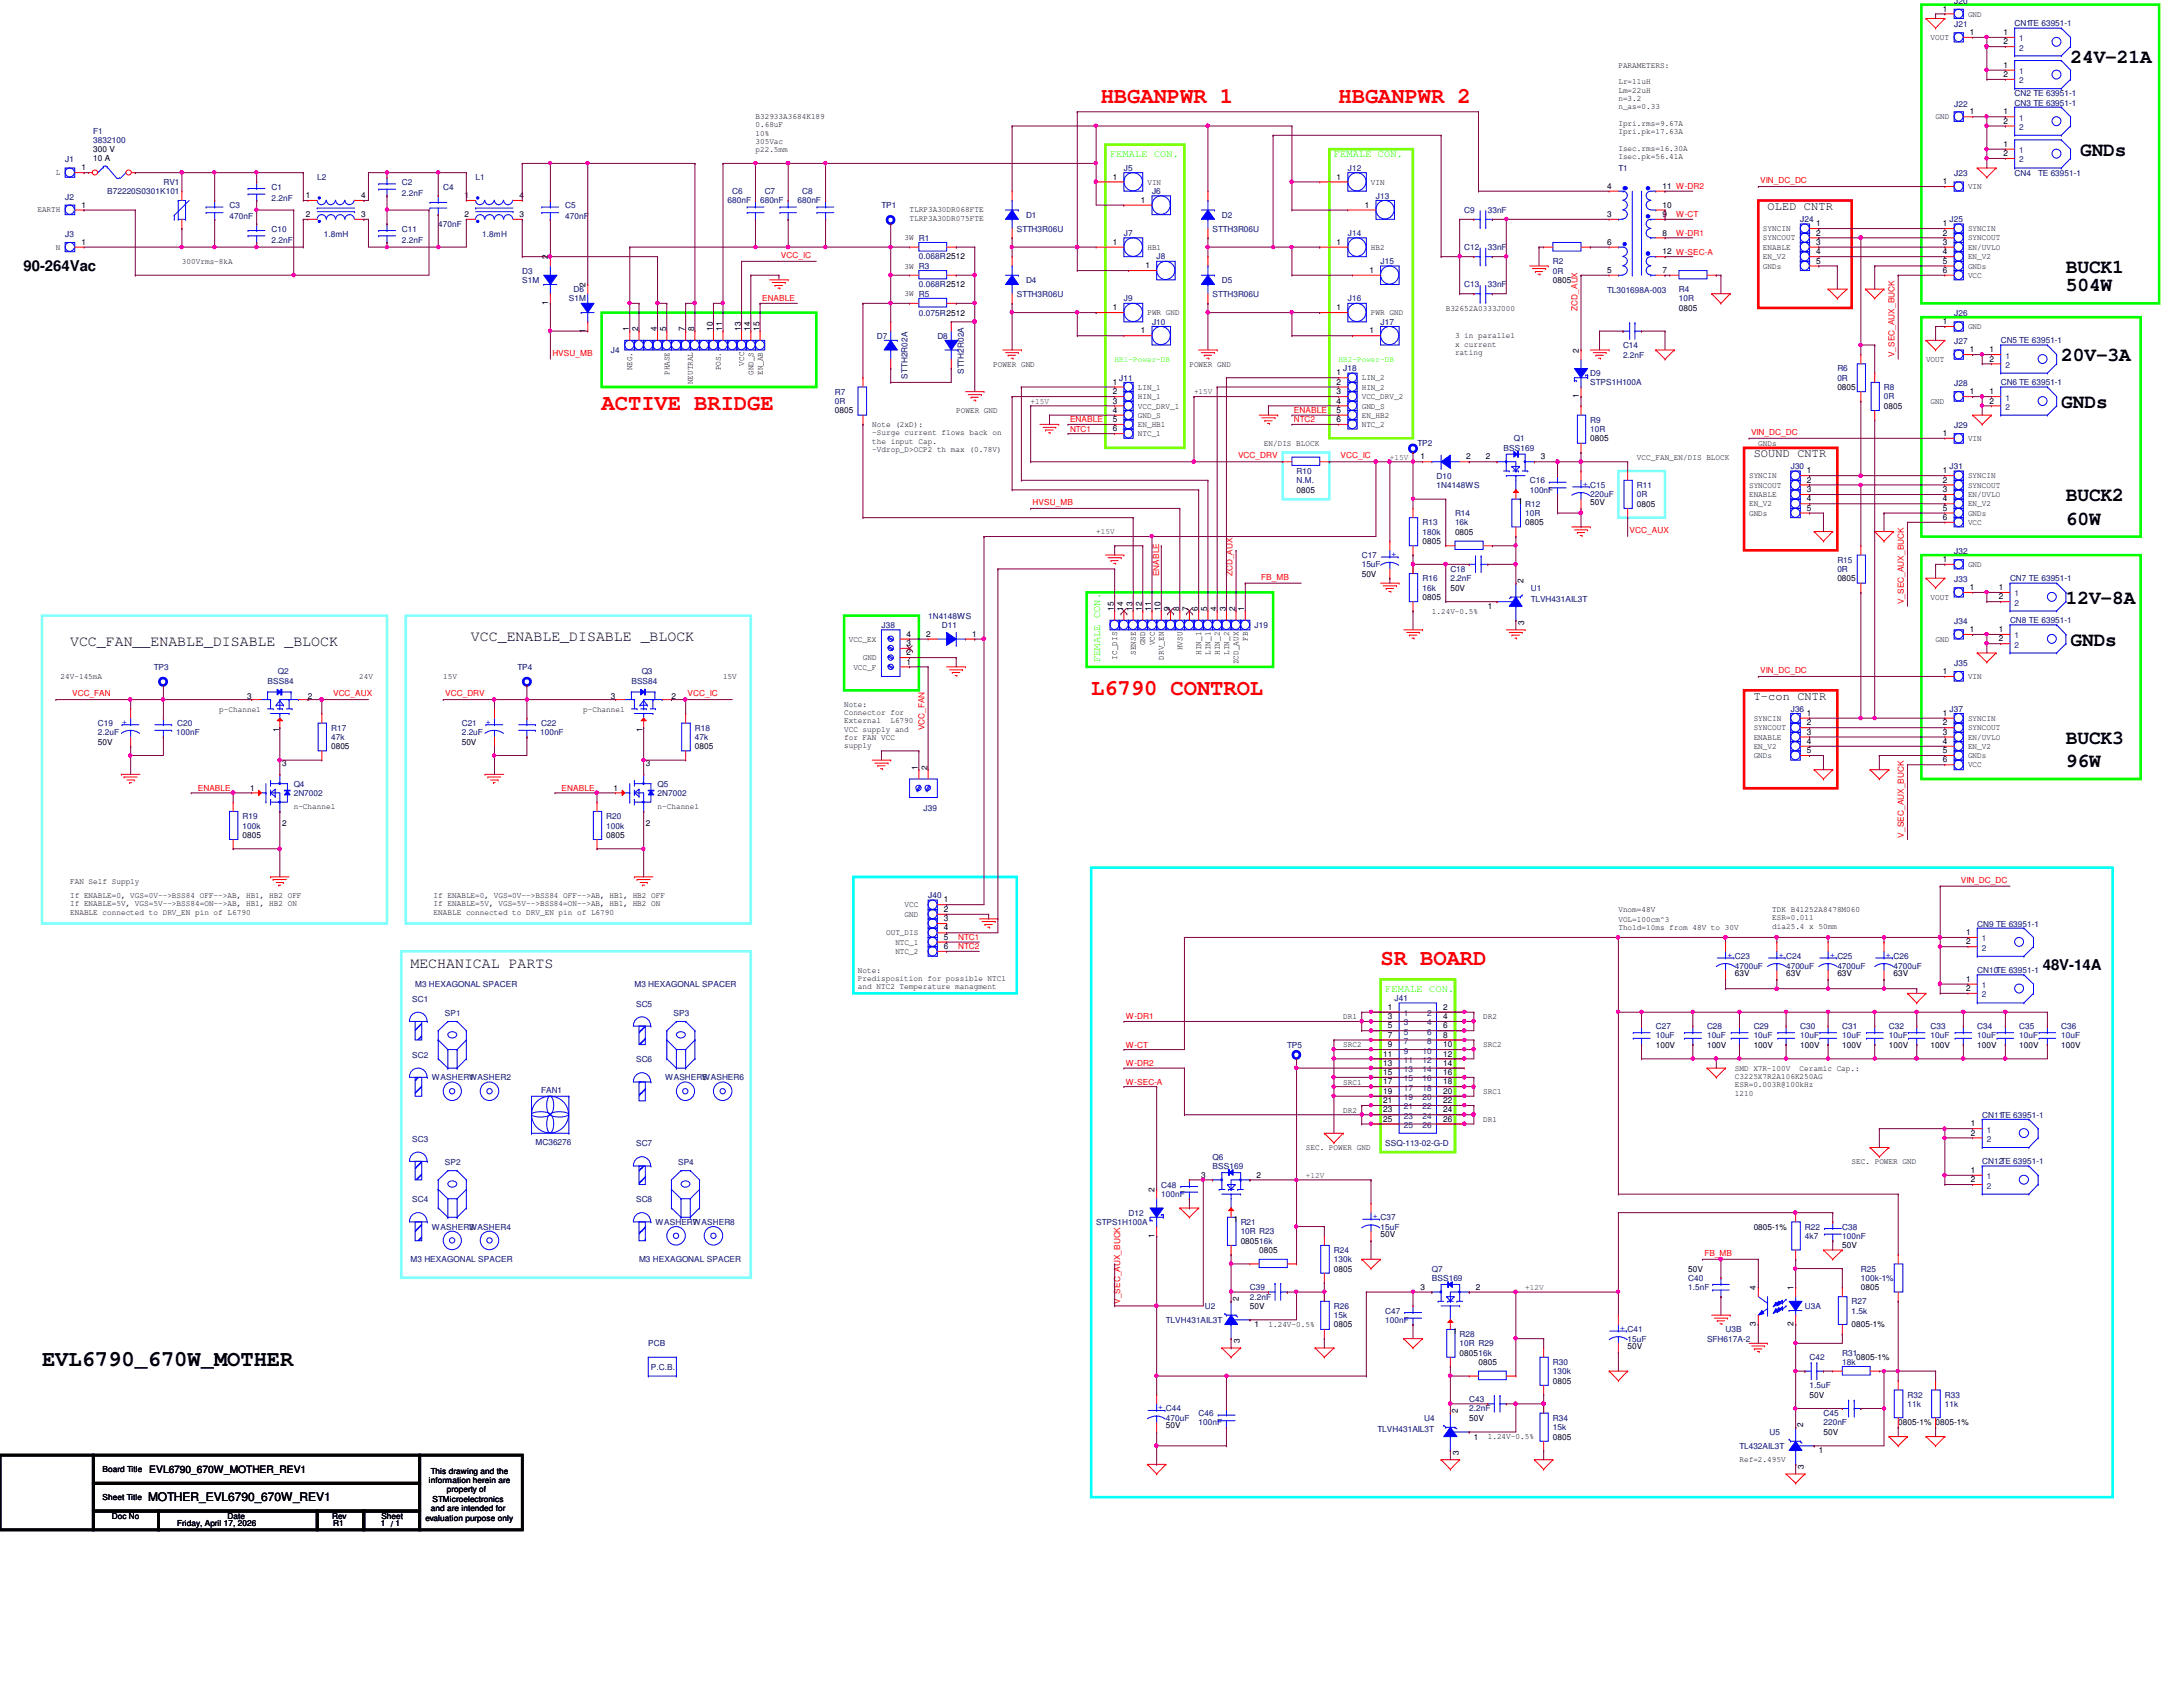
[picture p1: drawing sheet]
<svg xmlns="http://www.w3.org/2000/svg" width="279mm" height="216mm" viewBox="0 0 279 216" stroke-linecap="round" stroke-linejoin="round" font-family="sans-serif">
<defs><g id="words">
<g font-size="2.8" fill="#f00">
<text x="140.9" y="13.1">HBGANPWR 1</text>
<text x="171.3" y="13.1">HBGANPWR 2</text>
<text x="77" y="52.5">ACTIVE BRIDGE</text>
<text x="139.7" y="88.9">L6790 CONTROL</text>
<text x="176.7" y="123.5">SR BOARD</text>
</g>
<text font-size="2.8" x="5.4" y="174.9">EVL6790_670W_MOTHER</text>
<g font-size="2.5">
<text x="265" y="8">24V-21A</text>
<text x="266.2" y="20">GNDs</text>
<text x="264.4" y="34.9">BUCK1</text>
<text x="264.4" y="37.3">504W</text>
<text x="263.8" y="46.2">20V-3A</text>
<text x="263.8" y="52.2">GNDs</text>
<text x="264.4" y="64.1">BUCK2</text>
<text x="264.4" y="67.1">60W</text>
<text x="264.4" y="77.3">12V-8A</text>
<text x="265" y="82.7">GNDs</text>
<text x="264.4" y="95.2">BUCK3</text>
<text x="264.4" y="98.2">96W</text>
</g>
<g font-size="1.9">
<text x="3" y="34.6">90-264Vac</text>
<text x="9" y="82.7">VCC_FAN__ENABLE_DISABLE _BLOCK</text>
<text x="60.3" y="82.1">VCC_ENABLE_DISABLE _BLOCK</text>
<text x="52.5" y="123.9">MECHANICAL PARTS</text>
<text x="261.5" y="124.2">48V-14A</text>
</g>
<g font-size="1.5">
<text x="226.2" y="26.9">OLED CNTR</text>
<text x="224.5" y="58.5">SOUND CNTR</text>
<text x="224.5" y="89.6">T-con CNTR</text>
<text x="19" y="192.2">MOTHER_EVL6790_670W_REV1</text>
</g>
<g font-size="1.3" fill="#0f0">
<text x="142.1" y="20.2">FEMALE CON.</text>
<text x="170.7" y="20.2">FEMALE CON.</text>
<text x="140.8" y="84.8" transform="rotate(-90 140.8 84.8)">FEMALE CON.</text>
<text x="177.3" y="127">FEMALE CON.</text>
</g>
<text font-size="1.3" x="19.1" y="188.5">EVL6790_670W_MOTHER_REV1</text>
<g font-size="1.1">
<text x="247.1" y="5.1">VOUT</text>
<text x="248.7" y="1.5">1</text>
<text x="251.9" y="2.1">GND</text>
<text x="252.1" y="4.5">1</text>
<text x="256.4" y="4.5">1</text>
<text x="256.4" y="5.7">2</text>
<text x="207.1" y="8.7">PARAMETERS:</text>
<text x="207.1" y="10.8">Lr=11uH</text>
<text x="207.1" y="11.9">Lm=22uH</text>
<text x="256.4" y="8.7">1</text>
<text x="256.4" y="9.9">2</text>
<text x="96.7" y="15.2">B32933A3684K189</text>
<text x="96.7" y="16.3">0.68uF</text>
<text x="96.7" y="17.4">10%</text>
<text x="207.1" y="12.9">n=3.2</text>
<text x="207.1" y="14">n_as=0.33</text>
<text x="207.1" y="16.1">Ipri.rms=9.67A</text>
<text x="207.1" y="17.1">Ipri.pk=17.63A</text>
<text x="247.7" y="15.2">GND</text>
<text x="252.1" y="14.6">1</text>
<text x="256.4" y="14.6">1</text>
<text x="256.4" y="15.8">2</text>
<text x="7.2" y="22.4">L</text>
<text x="10.4" y="21.8">1</text>
<text x="11.9" y="19.5">300 V</text>
<text x="11.9" y="20.7">10 A</text>
<text x="96.7" y="18.4">305Vac</text>
<text x="96.7" y="19.5">p22.5mm</text>
<text x="142.4" y="23">1</text>
<text x="146.9" y="23.6">VIN</text>
<text x="171.1" y="23">1</text>
<text x="175.5" y="23.6">VIN</text>
<text x="207.1" y="19.3">Isec.rms=16.30A</text>
<text x="207.1" y="20.3">Isec.pk=56.41A</text>
<text x="248.7" y="23.6">1</text>
<text x="256.4" y="18.8">1</text>
<text x="256.4" y="20">2</text>
<text x="4.8" y="27.2">EARTH</text>
<text x="10.4" y="26.6">1</text>
<text x="39.2" y="25.4">1</text>
<text x="39.2" y="27.8">2</text>
<text x="46.2" y="25.4">4</text>
<text x="46.2" y="27.8">3</text>
<text x="59.4" y="25.4">1</text>
<text x="59.4" y="27.8">2</text>
<text x="66.5" y="25.4">4</text>
<text x="66.5" y="27.8">3</text>
<text x="116.4" y="27.2">TLRP3A30DR068FTE</text>
<text x="116.4" y="28.2">TLRP3A30DR075FTE</text>
<text x="146" y="26">1</text>
<text x="174.7" y="26.6">1</text>
<text x="205.7" y="24.2">4</text>
<text x="205.7" y="27.8">3</text>
<text x="212.8" y="24.2">11 W-DR2</text>
<text x="212.8" y="27.8">9</text>
<text x="212.8" y="26.6">10</text>
<text x="225.6" y="29.6">SYNCIN</text>
<text x="232.5" y="29">1</text>
<text x="248.7" y="29">1</text>
<text x="251.9" y="24.2">VIN</text>
<text x="251.9" y="29.6">SYNCIN</text>
<text x="7.2" y="32">N</text>
<text x="10.4" y="31.3">1</text>
<text x="23.3" y="33.8">300Vrms-8kA</text>
<text x="70.1" y="33.2" transform="rotate(-90 70.1 33.2)">2</text>
<text x="115.8" y="34.4">3W R3</text>
<text x="115.8" y="30.8">3W R1</text>
<text x="142.4" y="31.3">1</text>
<text x="146.6" y="34.3">1</text>
<text x="146.9" y="32">HB1</text>
<text x="171.1" y="31.3">1</text>
<text x="175.3" y="34.9">1</text>
<text x="175.5" y="32">HB2</text>
<text x="205.7" y="31.3">6</text>
<text x="205.7" y="34.9">5</text>
<text x="212.8" y="34.9">7</text>
<text x="212.8" y="30.1">8</text>
<text x="212.8" y="32.6">12 W-SEC-A</text>
<text x="225.6" y="30.8">SYNCOUT</text>
<text x="225.6" y="32">ENABLE</text>
<text x="225.6" y="34.4">GNDs</text>
<text x="225.6" y="33.1">EN_V2</text>
<text x="232.5" y="30.1">2</text>
<text x="232.5" y="31.3">3</text>
<text x="232.5" y="32.6">4</text>
<text x="232.5" y="33.7">5</text>
<text x="248.7" y="30.1">2</text>
<text x="248.7" y="31.3">3</text>
<text x="248.7" y="32.6">4</text>
<text x="248.7" y="33.7">5</text>
<text x="248.7" y="34.9">6</text>
<text x="251.9" y="30.8">SYNCOUT</text>
<text x="251.9" y="32">EN/UVLO</text>
<text x="251.9" y="35.6">VCC</text>
<text x="251.9" y="34.4">GNDs</text>
<text x="251.9" y="33.1">EN_V2</text>
<text x="70.1" y="39" transform="rotate(-90 70.1 39)">1</text>
<text x="74.9" y="36.7" transform="rotate(-90 74.9 36.7)">2</text>
<text x="115.8" y="37.9">3W R5</text>
<text x="142.4" y="39.7">1</text>
<text x="146.9" y="40.3">PWR GND</text>
<text x="171.1" y="39.7">1</text>
<text x="175.5" y="40.3">PWR GND</text>
<text x="185" y="39.8">B32652A0333J000</text>
<text x="198.8" y="36.2">0805</text>
<text x="214.9" y="39.8">0805</text>
<text x="248.7" y="41.5">1</text>
<text x="74.9" y="42.6" transform="rotate(-90 74.9 42.6)">1</text>
<text x="80.5" y="42.4" transform="rotate(-90 80.5 42.4)">1</text>
<text x="80.9" y="47.4" transform="rotate(-90 80.9 47.4)">NEG.</text>
<text x="81.7" y="42.4" transform="rotate(-90 81.7 42.4)">2</text>
<text x="84.1" y="42.4" transform="rotate(-90 84.1 42.4)">4</text>
<text x="85.3" y="42.4" transform="rotate(-90 85.3 42.4)">5</text>
<text x="87.6" y="42.4" transform="rotate(-90 87.6 42.4)">7</text>
<text x="88.9" y="42.4" transform="rotate(-90 88.9 42.4)">8</text>
<text x="91.2" y="42.4" transform="rotate(-90 91.2 42.4)">10</text>
<text x="92.2" y="47.4" transform="rotate(-90 92.2 47.4)">POS.</text>
<text x="92.4" y="42.4" transform="rotate(-90 92.4 42.4)">11</text>
<text x="94.8" y="42.4" transform="rotate(-90 94.8 42.4)">13</text>
<text x="95.2" y="46.8" transform="rotate(-90 95.2 46.8)">VCC</text>
<text x="96" y="42.4" transform="rotate(-90 96 42.4)">14</text>
<text x="97.2" y="42.4" transform="rotate(-90 97.2 42.4)">15</text>
<text x="127.1" y="46.9">POWER GND</text>
<text x="146" y="42.7">1</text>
<text x="152.2" y="46.9">POWER GND</text>
<text x="175.3" y="42.7">1</text>
<text x="186.2" y="43.3">3 in parallel</text>
<text x="186.2" y="44.4">x current</text>
<text x="186.2" y="45.4">rating</text>
<text x="202.1" y="45.1" transform="rotate(-90 202.1 45.1)">2</text>
<text x="246.5" y="46.3">VOUT</text>
<text x="251.9" y="42.1">GND</text>
<text x="252.1" y="45.1">1</text>
<text x="254.6" y="45.1">1</text>
<text x="254.6" y="46.3">2</text>
<text x="85.7" y="48" transform="rotate(-90 85.7 48)">PHASE</text>
<text x="88.7" y="49.2" transform="rotate(-90 88.7 49.2)">NEUTRAL</text>
<text x="96.4" y="48" transform="rotate(-90 96.4 48)">GND_S</text>
<text x="97.6" y="48" transform="rotate(-90 97.6 48)">EN_AB</text>
<text x="106.8" y="52.9">0805</text>
<text x="122.4" y="52.9">POWER GND</text>
<text x="142.4" y="49.2">1</text>
<text x="142.4" y="50.5">2</text>
<text x="142.4" y="51.6">3</text>
<text x="142.4" y="52.8">4</text>
<text x="145.6" y="52.3">VCC_DRV_1</text>
<text x="145.6" y="53.5">GND_S</text>
<text x="145.6" y="51.1">HIN_1</text>
<text x="145.6" y="49.9">LIN_1</text>
<text x="171.1" y="48">1</text>
<text x="171.1" y="49.2">2</text>
<text x="171.1" y="50.5">3</text>
<text x="171.1" y="51.6">4</text>
<text x="171.1" y="52.8">5</text>
<text x="174.3" y="52.3">GND_S</text>
<text x="174.3" y="49.9">HIN_2</text>
<text x="174.3" y="48.7">LIN_2</text>
<text x="174.3" y="51.1">VCC_DRV_2</text>
<text x="174.3" y="53.5">EN_HB2</text>
<text x="202.1" y="51" transform="rotate(-90 202.1 51)">1</text>
<text x="235.2" y="49.9">0805</text>
<text x="241.1" y="52.3">0805</text>
<text x="247.1" y="51.7">GND</text>
<text x="252.1" y="50.5">1</text>
<text x="254.6" y="50.5">1</text>
<text x="254.6" y="51.6">2</text>
<text x="111.6" y="54.7">Note (2xD):</text>
<text x="111.6" y="55.7">-Surge current flows back on</text>
<text x="111.6" y="56.8">the input Cap.</text>
<text x="111.6" y="57.8">-Vdrop_D&gt;OCP2 th max (0.78V)</text>
<text x="142.4" y="54">5</text>
<text x="142.4" y="55.2">6</text>
<text x="145.6" y="55.8">NTC_1</text>
<text x="145.6" y="54.7">EN_HB1</text>
<text x="161.8" y="57">EN/DIS BLOCK</text>
<text x="171.1" y="54">6</text>
<text x="174.3" y="54.7">NTC_2</text>
<text x="181.8" y="58.8">1</text>
<text x="187.7" y="58.8">2</text>
<text x="190.2" y="58.8">2</text>
<text x="197.2" y="58.8">3</text>
<text x="203.5" y="56.5">0805</text>
<text x="209.5" y="58.8">VCC_FAN_EN/DIS BLOCK</text>
<text x="225" y="57">GNDs</text>
<text x="248.7" y="55.8">1</text>
<text x="251.9" y="56.4">VIN</text>
<text x="165.9" y="63">0805</text>
<text x="194.3" y="64.5">1</text>
<text x="203.5" y="64.6">50V</text>
<text x="209.5" y="64.9">0805</text>
<text x="223.9" y="62.4">SYNCOUT</text>
<text x="223.9" y="63.6">ENABLE</text>
<text x="223.9" y="66">GNDs</text>
<text x="223.9" y="61.2">SYNCIN</text>
<text x="223.9" y="64.8">EN_V2</text>
<text x="231.3" y="60.6">1</text>
<text x="231.3" y="61.8">2</text>
<text x="231.3" y="63">3</text>
<text x="231.3" y="64.2">4</text>
<text x="231.3" y="65.4">5</text>
<text x="248.7" y="60.6">1</text>
<text x="248.7" y="61.8">2</text>
<text x="248.7" y="63">3</text>
<text x="248.7" y="64.2">4</text>
<text x="248.7" y="65.4">5</text>
<text x="251.9" y="61.2">SYNCIN</text>
<text x="251.9" y="62.4">SYNCOUT</text>
<text x="251.9" y="63.6">EN/UVLO</text>
<text x="251.9" y="66">GNDs</text>
<text x="251.9" y="64.8">EN_V2</text>
<text x="182.1" y="69.6">0805</text>
<text x="186.2" y="68.4">0805</text>
<text x="195.2" y="67.2">0805</text>
<text x="248.7" y="66.5">6</text>
<text x="248.7" y="71.9">1</text>
<text x="251.9" y="67.2">VCC</text>
<text x="174.3" y="73.8">50V</text>
<text x="182.1" y="76.8">0805</text>
<text x="185.6" y="75.6">50V</text>
<text x="190.4" y="78">1</text>
<text x="195" y="74.6" transform="rotate(-90 195 74.6)">2</text>
<text x="235.2" y="74.4">0805</text>
<text x="247.1" y="76.8">VOUT</text>
<text x="251.9" y="72.6">GND</text>
<text x="252.1" y="75.5">1</text>
<text x="255.8" y="75.5">1</text>
<text x="255.8" y="76.7">2</text>
<text x="108.6" y="82.1">VCC_EX</text>
<text x="116" y="83.9">2</text>
<text x="116" y="82.7">3</text>
<text x="116" y="81.5">4</text>
<text x="118.5" y="81.5">2</text>
<text x="124.4" y="81.5">1</text>
<text x="142.6" y="78.2" transform="rotate(-90 142.6 78.2)">15</text>
<text x="143.8" y="78.2" transform="rotate(-90 143.8 78.2)">14</text>
<text x="144.9" y="78.2" transform="rotate(-90 144.9 78.2)">13</text>
<text x="145.4" y="83.8" transform="rotate(-90 145.4 83.8)">SENSE</text>
<text x="146.1" y="78.2" transform="rotate(-90 146.1 78.2)">12</text>
<text x="146.6" y="82.6" transform="rotate(-90 146.6 82.6)">GND</text>
<text x="147.3" y="78.2" transform="rotate(-90 147.3 78.2)">11</text>
<text x="147.8" y="82.6" transform="rotate(-90 147.8 82.6)">VCC</text>
<text x="148.5" y="78.2" transform="rotate(-90 148.5 78.2)">10</text>
<text x="149.7" y="78.2" transform="rotate(-90 149.7 78.2)">9</text>
<text x="150.9" y="78.2" transform="rotate(-90 150.9 78.2)">8</text>
<text x="151.3" y="83.2" transform="rotate(-90 151.3 83.2)">HVSU</text>
<text x="152.1" y="78.2" transform="rotate(-90 152.1 78.2)">7</text>
<text x="153.3" y="78.2" transform="rotate(-90 153.3 78.2)">6</text>
<text x="153.8" y="83.8" transform="rotate(-90 153.8 83.8)">HIN_1</text>
<text x="154.5" y="78.2" transform="rotate(-90 154.5 78.2)">5</text>
<text x="154.9" y="83.8" transform="rotate(-90 154.9 83.8)">LIN_1</text>
<text x="155.7" y="78.2" transform="rotate(-90 155.7 78.2)">4</text>
<text x="156.1" y="83.8" transform="rotate(-90 156.1 83.8)">HIN_2</text>
<text x="156.9" y="78.2" transform="rotate(-90 156.9 78.2)">3</text>
<text x="157.3" y="83.8" transform="rotate(-90 157.3 83.8)">LIN_2</text>
<text x="158.1" y="78.2" transform="rotate(-90 158.1 78.2)">2</text>
<text x="159.3" y="78.2" transform="rotate(-90 159.3 78.2)">1</text>
<text x="159.7" y="82" transform="rotate(-90 159.7 82)">FB</text>
<text x="183.3" y="78.5">1.24V-0.5%</text>
<text x="195.1" y="80" transform="rotate(-90 195.1 80)">3</text>
<text x="247.7" y="82.1">GND</text>
<text x="252.1" y="80.9">1</text>
<text x="255.8" y="80.9">1</text>
<text x="255.8" y="82.1">2</text>
<text x="7.7" y="86.9">24V-145mA</text>
<text x="31.6" y="89.5">3</text>
<text x="39.4" y="89.5">2</text>
<text x="46" y="86.9">24V</text>
<text x="56.7" y="86.9">15V</text>
<text x="78.2" y="89.5">3</text>
<text x="85.9" y="89.5">2</text>
<text x="92.5" y="86.9">15V</text>
<text x="109.2" y="85.7">VCC_F</text>
<text x="110.4" y="84.5">GND</text>
<text x="116" y="85">1</text>
<text x="143" y="84.4" transform="rotate(-90 143 84.4)">IC_DIS</text>
<text x="149" y="84.4" transform="rotate(-90 149 84.4)">DRV_EN</text>
<text x="158.5" y="85" transform="rotate(-90 158.5 85)">ZCD_AUX</text>
<text x="248.7" y="86.3">1</text>
<text x="251.9" y="86.9">VIN</text>
<text x="12.5" y="95.3">50V</text>
<text x="28.1" y="91.1">p-Channel</text>
<text x="35.7" y="93.7" transform="rotate(-90 35.7 93.7)">1</text>
<text x="42.4" y="95.9">0805</text>
<text x="59.1" y="95.3">50V</text>
<text x="74.6" y="91.1">p-Channel</text>
<text x="82.3" y="93.7" transform="rotate(-90 82.3 93.7)">1</text>
<text x="88.9" y="95.9">0805</text>
<text x="108" y="90.5">Note:</text>
<text x="108" y="91.5">Connector for</text>
<text x="108" y="92.6">External</text>
<text x="108" y="93.6">VCC supply and</text>
<text x="108" y="94.7">for FAN VCC</text>
<text x="108" y="95.8">supply</text>
<text x="114" y="92.6">L6790</text>
<text x="224.5" y="92.2">SYNCIN</text>
<text x="224.5" y="93.5">SYNCOUT</text>
<text x="224.5" y="94.7">ENABLE</text>
<text x="224.5" y="95.8">EN_V2</text>
<text x="231.3" y="91.6">1</text>
<text x="231.3" y="92.8">2</text>
<text x="231.3" y="94">3</text>
<text x="231.3" y="95.2">4</text>
<text x="248.7" y="91.6">1</text>
<text x="248.7" y="92.8">2</text>
<text x="248.7" y="94">3</text>
<text x="248.7" y="95.2">4</text>
<text x="251.9" y="94.7">EN/UVLO</text>
<text x="251.9" y="92.2">SYNCIN</text>
<text x="251.9" y="93.5">SYNCOUT</text>
<text x="251.9" y="95.8">EN_V2</text>
<text x="32" y="101.2">1</text>
<text x="36.1" y="98">3</text>
<text x="78.5" y="101.2">1</text>
<text x="82.7" y="98">3</text>
<text x="117.5" y="98.5" transform="rotate(-90 117.5 98.5)">1</text>
<text x="118.7" y="98.5" transform="rotate(-90 118.7 98.5)">2</text>
<text x="224.5" y="97">GNDs</text>
<text x="231.3" y="96.4">5</text>
<text x="248.7" y="96.4">5</text>
<text x="248.7" y="97.6">6</text>
<text x="251.9" y="98.2">VCC</text>
<text x="251.9" y="97">GNDs</text>
<text x="31" y="107.2">0805</text>
<text x="36.1" y="105.7">2</text>
<text x="37.6" y="103.6">n-Channel</text>
<text x="77.6" y="107.2">0805</text>
<text x="82.7" y="105.7">2</text>
<text x="84.2" y="103.6">n-Channel</text>
<text x="9" y="113.2">FAN Self Supply</text>
<text x="9" y="114.9">If ENABLE=0, VGS=0V--&gt;BSS84 OFF--&gt;AB, HB1, HB2 OFF</text>
<text x="9" y="116">If ENABLE=5V, VGS=5V--&gt;BSS84=ON--&gt;AB, HB1, HB2 ON</text>
<text x="9" y="117.1">ENABLE connected to DRV_EN pin of L6790</text>
<text x="55.5" y="114.9">If ENABLE=0, VGS=0V--&gt;BSS84 OFF--&gt;AB, HB1, HB2 OFF</text>
<text x="55.5" y="116">If ENABLE=5V, VGS=5V--&gt;BSS84=ON--&gt;AB, HB1, HB2 ON</text>
<text x="55.5" y="117.1">ENABLE connected to DRV_EN pin of L6790</text>
<text x="113.4" y="119.7">OUT_DIS</text>
<text x="115.8" y="116.1">VCC</text>
<text x="115.8" y="117.3">GND</text>
<text x="120.8" y="115.5">1</text>
<text x="120.8" y="116.7">2</text>
<text x="120.8" y="117.9">3</text>
<text x="120.8" y="119.1">4</text>
<text x="207.1" y="117.9">VOL=100cm^3</text>
<text x="207.1" y="119">Thold=10ms from 48V to 30V</text>
<text x="207.1" y="116.7">Vnom=48V</text>
<text x="226.8" y="116.7">TDK B41252A8478M060</text>
<text x="226.8" y="117.8">ESR=0.011</text>
<text x="226.8" y="118.8">dia25.4 x 50mm</text>
<text x="251.6" y="119.7">1</text>
<text x="109.8" y="124.5">Note:</text>
<text x="109.8" y="125.6">Predisposition for possible NTC1</text>
<text x="114.6" y="120.9">NTC_1</text>
<text x="114.6" y="122.1">NTC_2</text>
<text x="120.8" y="120.3">5</text>
<text x="120.8" y="121.5">6</text>
<text x="222" y="124.9">63V</text>
<text x="228.6" y="124.9">63V</text>
<text x="235.2" y="124.9">63V</text>
<text x="242.4" y="124.9">63V</text>
<text x="251.6" y="125.6">1</text>
<text x="251.6" y="120.9">2</text>
<text x="109.8" y="126.6">and NTC2 Temperature managment</text>
<text x="171.9" y="130.5">DR1</text>
<text x="177.6" y="129.2">1</text>
<text x="177.6" y="130.4">3</text>
<text x="177.6" y="131.6">5</text>
<text x="184.7" y="129.2">2</text>
<text x="184.7" y="130.4">4</text>
<text x="184.7" y="131.6">6</text>
<text x="189.8" y="130.5">DR2</text>
<text x="251.6" y="126.8">2</text>
<text x="171.9" y="134">SRC2</text>
<text x="177" y="135.2">11</text>
<text x="177" y="136.4">13</text>
<text x="177" y="137.6">15</text>
<text x="177.6" y="132.8">7</text>
<text x="177.6" y="134">9</text>
<text x="184.7" y="134">10</text>
<text x="184.7" y="135.2">12</text>
<text x="184.7" y="136.4">14</text>
<text x="184.7" y="137.6">16</text>
<text x="184.7" y="132.8">8</text>
<text x="189.8" y="134">SRC2</text>
<text x="211.9" y="134.1">100V</text>
<text x="218.5" y="134.1">100V</text>
<text x="222" y="137">SMD X7R-100V</text>
<text x="224.5" y="134.1">100V</text>
<text x="230.3" y="137">Ceramic Cap.:</text>
<text x="230.4" y="134.1">100V</text>
<text x="235.8" y="134.1">100V</text>
<text x="241.8" y="134.1">100V</text>
<text x="247.1" y="134.1">100V</text>
<text x="253.1" y="134.1">100V</text>
<text x="258.4" y="134.1">100V</text>
<text x="263.8" y="134.1">100V</text>
<text x="171.9" y="142.4">DR2</text>
<text x="171.9" y="138.8">SRC1</text>
<text x="177" y="138.8">17</text>
<text x="177" y="140">19</text>
<text x="177" y="141.2">21</text>
<text x="177" y="142.4">23</text>
<text x="177" y="143.6">25</text>
<text x="184.7" y="138.8">18</text>
<text x="184.7" y="140">20</text>
<text x="184.7" y="141.2">22</text>
<text x="184.7" y="142.4">24</text>
<text x="184.7" y="143.6">26</text>
<text x="189.8" y="143.6">DR1</text>
<text x="189.8" y="140">SRC1</text>
<text x="222" y="138.1">C3225X7R2A106K250AG</text>
<text x="222" y="139.1">ESR=0.003R@100kHz</text>
<text x="222" y="140.2">1210</text>
<text x="167.1" y="147.2">SEC. POWER GND</text>
<text x="237" y="149">SEC. POWER GND</text>
<text x="252.3" y="144.1">1</text>
<text x="252.3" y="145.3">2</text>
<text x="147.7" y="152.6" transform="rotate(-90 147.7 152.6)">2</text>
<text x="153.8" y="150.7">3</text>
<text x="160.8" y="150.7">2</text>
<text x="252.3" y="150.1">1</text>
<text x="252.3" y="151.3">2</text>
<text x="147.7" y="158.4" transform="rotate(-90 147.7 158.4)">1</text>
<text x="157.9" y="156.4">1</text>
<text x="158.8" y="159.2">080516k</text>
<text x="161.2" y="160.4">0805</text>
<text x="176.7" y="158.3">50V</text>
<text x="224.5" y="157.4">0805-1%</text>
<text x="235.8" y="159.8">50V</text>
<text x="158.5" y="166.5" transform="rotate(-90 158.5 166.5)">2</text>
<text x="160" y="167.5">50V</text>
<text x="170.7" y="162.7">0805</text>
<text x="181.8" y="165.1">3</text>
<text x="188.9" y="165.1">2</text>
<text x="216.1" y="162.7">50V</text>
<text x="224.7" y="165.1" transform="rotate(-90 224.7 165.1)">4</text>
<text x="229.5" y="165.1" transform="rotate(-90 229.5 165.1)">1</text>
<text x="238.2" y="165.1">0805</text>
<text x="158.7" y="171.9" transform="rotate(-90 158.7 171.9)">3</text>
<text x="160.6" y="169.9">1</text>
<text x="162.3" y="169.8">1.24V-0.5%</text>
<text x="170.7" y="169.9">0805</text>
<text x="185.9" y="170.7">1</text>
<text x="186.8" y="173.5">080516k</text>
<text x="208.3" y="172.6">50V</text>
<text x="224.7" y="169.8" transform="rotate(-90 224.7 169.8)">3</text>
<text x="229.5" y="169.8" transform="rotate(-90 229.5 169.8)">2</text>
<text x="237" y="169.9">0805-1%</text>
<text x="189.2" y="174.7">0805</text>
<text x="198.8" y="177.1">0805</text>
<text x="231.6" y="178.9">50V</text>
<text x="237.6" y="174.1">0805-1%</text>
<text x="149.2" y="182.8">50V</text>
<text x="186.6" y="180.8" transform="rotate(-90 186.6 180.8)">2</text>
<text x="188" y="181.8">50V</text>
<text x="188.6" y="184.2">1</text>
<text x="190.4" y="184.2">1.24V-0.5%</text>
<text x="198.8" y="184.2">0805</text>
<text x="230.8" y="182.7" transform="rotate(-90 230.8 182.7)">2</text>
<text x="233.4" y="183.6">50V</text>
<text x="243" y="182.4">0805-1% 0805-1%</text>
<text x="13.1" y="192">Sheet Title</text>
<text x="13.1" y="188.4">Board Title</text>
<text x="54.9" y="189.8">information herein are</text>
<text x="55.2" y="188.6">This drawing and the</text>
<text x="57.2" y="191">property of</text>
<text x="186.7" y="186.2" transform="rotate(-90 186.7 186.2)">3</text>
<text x="222.6" y="187.2">Ref=2.495V</text>
<text x="230.9" y="188" transform="rotate(-90 230.9 188)">3</text>
<text x="232.8" y="186">1</text>
<text x="14.3" y="194.4">Doc No</text>
<text x="22.7" y="195.3">Friday, April 17, 2026</text>
<text x="29.1" y="194.4">Date</text>
<text x="42.5" y="194.4">Rev</text>
<text x="42.6" y="195.3">R1</text>
<text x="48.7" y="195.3">1 /// 1</text>
<text x="48.7" y="195.3">1</text>
<text x="48.8" y="194.4">Sheet</text>
<text x="50.6" y="195.3">1</text>
<text x="54.4" y="194.6">evaluation purpose only</text>
<text x="55.2" y="193.4">and are intended for</text>
<text x="55.4" y="192.2">STMicroelectronics</text>
</g>
<g font-size="1.1" fill="#000080">
<text x="250.1" y=".5">J20</text>
<text x="250.1" y="3.5">J21</text>
<text x="257.9" y="3.3">CN1TE 63951-1</text>
<text x="11.9" y="17.1">F1</text>
<text x="250.1" y="13.6">J22</text>
<text x="257.9" y="13.5">CN3 TE 63951-1</text>
<text x="257.9" y="12.3">CN2 TE 63951-1</text>
<text x="8.3" y="20.8">J1</text>
<text x="11.9" y="18.3">3832100</text>
<text x="20.9" y="23.7">RV1</text>
<text x="40.6" y="23.1">L2</text>
<text x="51.4" y="23.7">C2</text>
<text x="60.9" y="23.1">L1</text>
<text x="143.8" y="21.9">J5</text>
<text x="172.5" y="21.9">J12</text>
<text x="207.1" y="21.9">T1</text>
<text x="250.1" y="22.6">J23</text>
<text x="257.9" y="22.5">CN4</text>
<text x="260.9" y="22.5">TE 63951-1</text>
<text x="8.3" y="25.6">J2</text>
<text x="13.7" y="24.8">B72220S0301K101</text>
<text x="29.4" y="26.6">C3</text>
<text x="29.4" y="28.1">470nF</text>
<text x="34.8" y="29.6">C10</text>
<text x="34.8" y="24.3">C1</text>
<text x="34.8" y="25.7">2.2nF</text>
<text x="51.4" y="29.6">C11</text>
<text x="51.4" y="25.1">2.2nF</text>
<text x="56.1" y="29">470nF</text>
<text x="56.7" y="24.3">C4</text>
<text x="72.3" y="26.6">C5</text>
<text x="72.3" y="28.1">470nF</text>
<text x="93.1" y="26">680nF</text>
<text x="93.7" y="24.8">C6</text>
<text x="97.3" y="26">680nF</text>
<text x="97.9" y="24.8">C7</text>
<text x="102.1" y="26">680nF</text>
<text x="102.7" y="24.8">C8</text>
<text x="112.8" y="26.6">TP1</text>
<text x="130.1" y="29.6">STTH3R06U</text>
<text x="131.3" y="27.9">D1</text>
<text x="147.4" y="24.8">J6</text>
<text x="155.2" y="29.6">STTH3R06U</text>
<text x="156.4" y="27.9">D2</text>
<text x="176.1" y="25.4">J13</text>
<text x="187.4" y="27.2">C9</text>
<text x="190.4" y="27.2">33nF</text>
<text x="230.4" y="28.4">J24</text>
<text x="249.5" y="28.4">J25</text>
<text x="8.3" y="30.4">J3</text>
<text x="34.8" y="31.1">2.2nF</text>
<text x="41.4" y="30.4">1.8mH</text>
<text x="51.4" y="31.1">2.2nF</text>
<text x="61.7" y="30.4">1.8mH</text>
<text x="66.8" y="35">D3</text>
<text x="117.6" y="33.2">0.068R2512</text>
<text x="143.8" y="30.2">J7</text>
<text x="148" y="33.2">J8</text>
<text x="172.5" y="30.2">J14</text>
<text x="176.7" y="33.8">J15</text>
<text x="187.4" y="32">C12</text>
<text x="190.4" y="32">33nF</text>
<text x="198.8" y="33.8">R2</text>
<text x="198.8" y="35">0R</text>
<text x="66.8" y="36.2">S1M</text>
<text x="72.8" y="38.6">S1M</text>
<text x="73.4" y="37.4">D6</text>
<text x="117.6" y="36.8">0.068R2512</text>
<text x="117.6" y="40.4">0.075R2512</text>
<text x="130.1" y="38">STTH3R06U</text>
<text x="131.3" y="36.2">D4</text>
<text x="143.8" y="38.6">J9</text>
<text x="147.4" y="41.6">J10</text>
<text x="155.2" y="38">STTH3R06U</text>
<text x="156.4" y="36.2">D5</text>
<text x="172.5" y="38.6">J16</text>
<text x="176.7" y="41.6">J17</text>
<text x="187.4" y="36.8">C13</text>
<text x="190.4" y="36.8">33nF</text>
<text x="205.7" y="37.5">TL301698A-003</text>
<text x="214.9" y="37.4">R4</text>
<text x="214.9" y="38.6">10R</text>
<text x="250.1" y="40.5">J26</text>
<text x="78.2" y="45.1">J4</text>
<text x="112.2" y="43.3">D7</text>
<text x="120" y="43.3">D8</text>
<text x="123.4" y="47.9" transform="rotate(-90 123.4 47.9)">STTH2R02A</text>
<text x="171.9" y="47.5">J18</text>
<text x="207.7" y="44.5">C14</text>
<text x="207.7" y="45.8">2.2nF</text>
<text x="235.2" y="47.5">R6</text>
<text x="250.1" y="44.1">J27</text>
<text x="256.1" y="43.9">CN5 TE 63951-1</text>
<text x="106.8" y="50.5">R7</text>
<text x="106.8" y="51.7">0R</text>
<text x="116.2" y="48.5" transform="rotate(-90 116.2 48.5)">STTH2R02A</text>
<text x="143.3" y="48.7">J11</text>
<text x="203.5" y="48.1">D9</text>
<text x="203.5" y="49.3">STPS1H100A</text>
<text x="235.2" y="48.7">0R</text>
<text x="241.1" y="49.9">R8</text>
<text x="241.1" y="51.1">0R</text>
<text x="250.1" y="49.4">J28</text>
<text x="256.1" y="49.3">CN6 TE 63951-1</text>
<text x="181.4" y="57.1">TP2</text>
<text x="192.4" y="57.7">BSS169</text>
<text x="193.8" y="56.5">Q1</text>
<text x="203.5" y="54.1">R9</text>
<text x="203.5" y="55.3">10R</text>
<text x="250.1" y="54.8">J29</text>
<text x="165.9" y="60.7">R10</text>
<text x="165.9" y="61.8">N.M.</text>
<text x="183.9" y="61.3">D10</text>
<text x="183.9" y="62.4">1N4148WS</text>
<text x="195.2" y="64.9">R12</text>
<text x="195.8" y="61.8">C16</text>
<text x="195.8" y="63">100nF</text>
<text x="203.5" y="63.7">220uF</text>
<text x="209.5" y="62.4">R11</text>
<text x="209.5" y="63.7">0R</text>
<text x="229.2" y="60.1">J30</text>
<text x="249.5" y="60.1">J31</text>
<text x="174.3" y="71.4">C17</text>
<text x="182.1" y="67.2">R13</text>
<text x="182.1" y="68.4">180k</text>
<text x="186.2" y="66">R14</text>
<text x="186.2" y="67.2">16k</text>
<text x="195.2" y="66">10R</text>
<text x="250.1" y="71">J32</text>
<text x="174.3" y="72.6">15uF</text>
<text x="182.1" y="74.4">R16</text>
<text x="182.1" y="75.6">16k</text>
<text x="185.6" y="73.2">C18</text>
<text x="185.6" y="74.4">2.2nF</text>
<text x="195.9" y="75.6">U1</text>
<text x="195.9" y="77">TLVH431AIL3T</text>
<text x="235.2" y="72">R15</text>
<text x="235.2" y="73.2">0R</text>
<text x="250.1" y="74.5">J33</text>
<text x="257.3" y="74.4">CN7 TE 63951-1</text>
<text x="112.8" y="80.3">J38</text>
<text x="118.8" y="79.2">1N4148WS</text>
<text x="120.6" y="80.3">D11</text>
<text x="160.6" y="80.3">J19</text>
<text x="250.1" y="79.9">J34</text>
<text x="257.3" y="79.8">CN8 TE 63951-1</text>
<text x="19.7" y="85.7">TP3</text>
<text x="34.2" y="87.5">BSS84</text>
<text x="35.6" y="86.3">Q2</text>
<text x="66.3" y="85.7">TP4</text>
<text x="80.8" y="87.5">BSS84</text>
<text x="82.1" y="86.3">Q3</text>
<text x="250.1" y="85.3">J35</text>
<text x="12.5" y="92.9">C19</text>
<text x="12.5" y="94.1">2.2uF</text>
<text x="22.6" y="94.1">100nF</text>
<text x="22.7" y="92.9">C20</text>
<text x="42.4" y="93.5">R17</text>
<text x="42.4" y="94.7">47k</text>
<text x="59.1" y="92.9">C21</text>
<text x="59.1" y="94.1">2.2uF</text>
<text x="69.1" y="94.1">100nF</text>
<text x="69.3" y="92.9">C22</text>
<text x="88.9" y="93.5">R18</text>
<text x="88.9" y="94.7">47k</text>
<text x="229.2" y="91.1">J36</text>
<text x="249.5" y="91.1">J37</text>
<text x="37.6" y="100.7">Q4</text>
<text x="37.6" y="101.9">2N7002</text>
<text x="84.2" y="100.7">Q5</text>
<text x="84.2" y="101.9">2N7002</text>
<text x="31" y="104.8">R19</text>
<text x="31" y="106">100k</text>
<text x="77.6" y="104.8">R20</text>
<text x="77.6" y="106">100k</text>
<text x="118.2" y="103.8">J39</text>
<text x="118.8" y="115">J40</text>
<text x="253.1" y="118.6">CN9 TE 63951-1</text>
<text x="222" y="124">4700uF</text>
<text x="228.6" y="124">4700uF</text>
<text x="235.2" y="124">4700uF</text>
<text x="242.4" y="124">4700uF</text>
<text x="253.1" y="124.5">CN10TE 63951-1</text>
<text x="52.7" y="128.2">SC1</text>
<text x="53.1" y="126.3">M3 HEXAGONAL SPACER</text>
<text x="56.9" y="130">SP1</text>
<text x="81.2" y="126.3">M3 HEXAGONAL SPACER</text>
<text x="81.4" y="128.8">SC5</text>
<text x="86.2" y="130">SP3</text>
<text x="178.5" y="128.1">J41</text>
<text x="211.9" y="131.7">C27</text>
<text x="218.5" y="131.7">C28</text>
<text x="224.5" y="131.7">C29</text>
<text x="230.4" y="131.7">C30</text>
<text x="235.8" y="131.7">C31</text>
<text x="241.8" y="131.7">C32</text>
<text x="247.1" y="131.7">C33</text>
<text x="253.1" y="131.7">C34</text>
<text x="258.4" y="131.7">C35</text>
<text x="263.8" y="131.7">C36</text>
<text x="52.7" y="135.4">SC2</text>
<text x="81.4" y="136">SC6</text>
<text x="164.8" y="134.1">TP5</text>
<text x="211.9" y="132.9">10uF</text>
<text x="218.5" y="132.9">10uF</text>
<text x="224.5" y="132.9">10uF</text>
<text x="230.4" y="132.9">10uF</text>
<text x="235.8" y="132.9">10uF</text>
<text x="241.8" y="132.9">10uF</text>
<text x="247.1" y="132.9">10uF</text>
<text x="253.1" y="132.9">10uF</text>
<text x="258.4" y="132.9">10uF</text>
<text x="263.8" y="132.9">10uF</text>
<text x="55.3" y="138.3">WASHER1</text>
<text x="60" y="138.3">WASHER2</text>
<text x="69.3" y="139.9">FAN1</text>
<text x="85.1" y="138.3">WASHER5</text>
<text x="89.9" y="138.3">WASHER6</text>
<text x="253.7" y="143">CN11TE 63951-1</text>
<text x="52.7" y="146.1">SC3</text>
<text x="56.9" y="149.1">SP2</text>
<text x="68.5" y="146.5">MC36276</text>
<text x="81.4" y="146.7">SC7</text>
<text x="86.8" y="149.1">SP4</text>
<text x="155.2" y="148.4">Q6</text>
<text x="155.2" y="149.6">BSS169</text>
<text x="177.3" y="146.6">SSQ-113-02-G-D</text>
<text x="253.7" y="149">CN12TE 63951-1</text>
<text x="52.7" y="153.9">SC4</text>
<text x="81.4" y="153.9">SC8</text>
<text x="144.4" y="155.6">D12</text>
<text x="148.6" y="152">C48</text>
<text x="148.6" y="153.2">100nF</text>
<text x="52.5" y="161.5">M3 HEXAGONAL SPACER</text>
<text x="55.3" y="157.4">WASHER3</text>
<text x="60" y="157.4">WASHER4</text>
<text x="81.8" y="161.5">M3 HEXAGONAL SPACER</text>
<text x="83.9" y="156.8">WASHER7</text>
<text x="88.7" y="156.8">WASHER8</text>
<text x="140.3" y="156.8">STPS1H100A</text>
<text x="158.8" y="156.8">R21</text>
<text x="158.8" y="157.9">10R R23</text>
<text x="170.7" y="160.4">R24</text>
<text x="170.7" y="161.5">130k</text>
<text x="176.7" y="157.4">15uF</text>
<text x="231" y="157.4">R22</text>
<text x="231" y="158.5">4k7</text>
<text x="235.8" y="157.4">C38</text>
<text x="235.8" y="158.5">100nF</text>
<text x="154.2" y="167.5">U2</text>
<text x="160" y="165.1">C39</text>
<text x="160" y="166.3">2.2nF</text>
<text x="170.7" y="167.5">R26</text>
<text x="183.3" y="162.7">Q7</text>
<text x="183.3" y="163.9">BSS169</text>
<text x="216.1" y="163.9">C40</text>
<text x="216.1" y="165.1">1.5nF</text>
<text x="231" y="167.5">U3A</text>
<text x="237" y="166.9">R27</text>
<text x="238.2" y="162.7">R25</text>
<text x="238.2" y="163.9">100k-1%</text>
<text x="83" y="172.3">PCB</text>
<text x="149.2" y="169.3">TLVH431AIL3T</text>
<text x="170.7" y="168.7">15k</text>
<text x="177.3" y="168.1">C47</text>
<text x="177.3" y="169.3">100nF</text>
<text x="186.8" y="171.1">R28</text>
<text x="186.8" y="172.3">10R R29</text>
<text x="208.3" y="171.7">15uF</text>
<text x="218.5" y="171.7">SFH617A-2</text>
<text x="220.9" y="170.5">U3B</text>
<text x="235.8" y="173.5">R31</text>
<text x="237" y="168.1">1.5k</text>
<text x="83.3" y="175.4">P.C.B.</text>
<text x="188" y="179.5">C43</text>
<text x="198.8" y="174.7">R30</text>
<text x="198.8" y="175.9">130k</text>
<text x="231.6" y="174.1">C42</text>
<text x="231.6" y="177.7">1.5uF</text>
<text x="235.8" y="174.7">18k</text>
<text x="244.1" y="178.9">R32</text>
<text x="248.9" y="178.9">R33</text>
<text x="149.2" y="181.8">470uF</text>
<text x="153.4" y="181.2">C46</text>
<text x="153.4" y="182.4">100nF</text>
<text x="176.3" y="183.3">TLVH431AIL3T</text>
<text x="182.3" y="181.8">U4</text>
<text x="188" y="180.6">2.2nF</text>
<text x="198.8" y="181.8">R34</text>
<text x="198.8" y="183">15k</text>
<text x="222.6" y="185.4">TL432AIL3T</text>
<text x="226.5" y="183.6">U5</text>
<text x="233.4" y="181.2">C45</text>
<text x="233.4" y="182.4">220nF</text>
<text x="244.1" y="180">11k</text>
<text x="248.9" y="180">11k</text>
</g>
<g font-size="1.1" fill="#004080">
<text x="258.4" y="5.3">1</text>
<text x="258.4" y="6.5">2</text>
<text x="258.4" y="9.5">1</text>
<text x="258.4" y="10.7">2</text>
<text x="258.4" y="15.5">1</text>
<text x="258.4" y="16.6">2</text>
<text x="258.4" y="19.6">1</text>
<text x="258.4" y="20.8">2</text>
<text x="256.7" y="45.9">1</text>
<text x="256.7" y="47.1">2</text>
<text x="256.7" y="51.3">1</text>
<text x="256.7" y="52.5">2</text>
<text x="257.9" y="76.3">1</text>
<text x="257.9" y="77.5">2</text>
<text x="257.9" y="81.7">1</text>
<text x="257.9" y="82.9">2</text>
<text x="253.7" y="120.5">1</text>
<text x="253.7" y="121.7">2</text>
<text x="179.7" y="130">1</text>
<text x="179.7" y="131.2">3</text>
<text x="182.7" y="130">2</text>
<text x="182.7" y="131.2">4</text>
<text x="253.7" y="126.4">1</text>
<text x="253.7" y="127.6">2</text>
<text x="179.7" y="136">11</text>
<text x="179.7" y="137.2">13</text>
<text x="179.7" y="132.4">5</text>
<text x="179.7" y="133.6">7</text>
<text x="179.7" y="134.8">9</text>
<text x="182.1" y="134.8">10</text>
<text x="182.1" y="136">12</text>
<text x="182.1" y="137.2">14</text>
<text x="182.7" y="132.4">6</text>
<text x="182.7" y="133.6">8</text>
<text x="179.7" y="138.4">15</text>
<text x="179.7" y="139.6">17</text>
<text x="179.7" y="140.8">19</text>
<text x="179.7" y="142">21</text>
<text x="179.7" y="143.2">23</text>
<text x="182.1" y="138.4">16</text>
<text x="182.1" y="139.6">18</text>
<text x="182.1" y="140.8">20</text>
<text x="182.1" y="142">22</text>
<text x="182.1" y="143.2">24</text>
<text x="179.7" y="144.4">25</text>
<text x="182.1" y="144.4">26</text>
<text x="254.3" y="144.9">1</text>
<text x="254.3" y="146.1">2</text>
<text x="254.3" y="150.9">1</text>
<text x="254.3" y="152.1">2</text>
</g>
<g font-size="1.1" fill="#f00">
<text x="225.3" y="23.4">VIN_DC_DC</text>
<text x="214.5" y="27.8">W-CT</text>
<text x="99.9" y="33">VCC_IC</text>
<text x="214.5" y="30.2">W-DR1</text>
<text x="97.5" y="38.6">ENABLE</text>
<text x="201.9" y="39.8" transform="rotate(-90 201.9 39.8)">ZCD_AUX</text>
<text x="70.7" y="45.5">HVSU_MB</text>
<text x="242.5" y="45.7" transform="rotate(-90 242.5 45.7)">V_SEC_AUX_BUCK</text>
<text x="165.6" y="52.9">ENABLE</text>
<text x="136.9" y="54.1">ENABLE</text>
<text x="136.9" y="55.2">NTC1</text>
<text x="158.5" y="58.6">VCC_DRV</text>
<text x="165.6" y="54.1">NTC2</text>
<text x="171.6" y="58.6">VCC_IC</text>
<text x="224.1" y="55.6">VIN_DC_DC</text>
<text x="132.2" y="64.6">HVSU_MB</text>
<text x="208.6" y="68.2">VCC_AUX</text>
<text x="148.4" y="73.7" transform="rotate(-90 148.4 73.7)">ENABLE</text>
<text x="157.7" y="73.7" transform="rotate(-90 157.7 73.7)">ZCD_AUX</text>
<text x="161.4" y="74.2">FB_MB</text>
<text x="243.7" y="77.3" transform="rotate(-90 243.7 77.3)">V_SEC_AUX_BUCK</text>
<text x="9.2" y="89.1">VCC_FAN</text>
<text x="42.6" y="89.1">VCC_AUX</text>
<text x="57" y="89.1">VCC_DRV</text>
<text x="88" y="89.1">VCC_IC</text>
<text x="225.3" y="86.1">VIN_DC_DC</text>
<text x="118.3" y="93.5" transform="rotate(-90 118.3 93.5)">VCC_FAN</text>
<text x="25.3" y="101.2">ENABLE</text>
<text x="71.9" y="101.2">ENABLE</text>
<text x="243.7" y="107.2" transform="rotate(-90 243.7 107.2)">V_SEC_AUX_BUCK</text>
<text x="251" y="112.9">VIN_DC_DC</text>
<text x="122.6" y="120.3">NTC1</text>
<text x="122.6" y="121.5">NTC2</text>
<text x="144.1" y="130.5">W-DR1</text>
<text x="144.1" y="136.4">W-DR2</text>
<text x="144.1" y="134.1">W-CT</text>
<text x="144.1" y="138.8">W-SEC-A</text>
<text x="218.1" y="160.7">FB_MB</text>
<text x="143.4" y="166.9" transform="rotate(-90 143.4 166.9)">V_SEC_AUX_BUCK</text>
</g>
<g font-size="1.1" fill="#0f0">
<text x="142.7" y="46.3">HB1-Power-DB</text>
<text x="171.3" y="46.3">HB2-Power-DB</text>
</g>
<g font-size="1.1" fill="#008000">
<text x="131.9" y="51.7">+15V</text>
<text x="152.8" y="50.5">+15V</text>
<text x="177.9" y="58.8">+15V</text>
<text x="140.3" y="68.4">+15V</text>
<text x="167.1" y="150.7">+12V</text>
<text x="195.2" y="165.1">+12V</text>
</g>
<g font-size=".9" fill="#00f">
<text x="202.6" y="62.2">+ C15</text>
<text x="178.1" y="71.2">+</text>
<text x="15.6" y="92.7">+</text>
<text x="62.2" y="92.7">+</text>
<text x="221.1" y="122.5">+ C23</text>
<text x="227.7" y="122.5">+ C24</text>
<text x="234.2" y="122.5">+ C25</text>
<text x="241.4" y="122.5">+ C26</text>
<text x="175.7" y="155.9">+ C37</text>
<text x="207.3" y="170.3">+ C41</text>
<text x="148.3" y="180.4">+ C44</text>
</g>
</g></defs>
<path d="M141.5 18.5h10.1v38.8h-10.1zM170.1 19.1h10.7v37h-10.7zM176.7 125.3h9.5v22.1h-9.5z" fill="none" stroke="#80ff00" stroke-width=".34"/>
<path d="M245.9 .6h30.5v38.2h-30.5zM77 40h27.5v9.5h-27.5zM245.9 40.6h28.1v28.1h-28.1zM108 78.8h9.6v9.5h-9.6zM139.1 75.8h23.8v9.5h-23.8zM245.9 71h28.1v28.7h-28.1z" fill="none" stroke="#0f0" stroke-width=".34"/>
<path d="M164.2 57.9h5.9v6h-5.9zM5.4 78.8h44.1v39.4h-44.1zM51.9 78.8h44.2v39.4h-44.2zM207.1 60.3h6v6h-6zM51.4 121.8h44.7v41.7h-44.7z" fill="none" stroke="#80ffff" stroke-width=".34"/>
<path d="M109.2 112.2h20.9v14.9h-20.9zM139.7 111h130.7v80.6h-130.7z" fill="none" stroke="#0ff" stroke-width=".34"/>
<path d="M225 25.7h12v13.7h-12zM223.2 57.3h12v13.1h-12zM223.2 88.3h12v12.6h-12z" fill="none" stroke="#f00" stroke-width=".34"/>
<g fill="none" stroke="#f00" stroke-width=".13">
<path d="M246.5 2.4h.1M246.5 2.4h2.4M246.5 2.4l1.2 1.2M247.7 3.6h.1M248.9 2.4h.1M248.9 2.4l-1.2 1.2M256.7 14.9h.1M256.7 16.1h.1M256.7 19.1h.1M256.7 14.9h1.2M256.7 16.1h1.2M256.7 19.1h1.2"/>
<path d="M98.5 35.8h2.4M98.8 36.2h1.7M99.2 36.5h.1M99.2 36.5h1M99.6 36.9h.2M99.8 36.9h.1M100.5 36.2h.1M100.9 35.8h.1M195.8 34h2.4M196.1 34.4h1.7M196.5 34.8h.1M196.5 34.8h.9"/>
<path d="M196.8 35.1h.3M197.1 35.1h.1M197.8 34.4h.1M198.2 34h.1M219.1 37.6h.1M219.1 37.6h2.3M219.1 37.6l1.2 1.2M220.3 38.8h.1M221.4 37.6h.1M221.4 37.6l-1.1 1.2M234 37h.1M234 37h2.4"/>
<path d="M234 37l1.2 1.2M235.2 38.2h.1M236.4 37h.1M236.4 37l-1.2 1.2M238.8 37h.1M238.8 37h2.3M238.8 37l1.1 1.2M239.9 38.2h.1M241.1 37h.1M241.1 37l-1.2 1.2M253.1 21.5h.1M253.1 21.5h2.4"/>
<path d="M253.1 21.5l1.2 1.2M254.3 22.7h.1M255.5 21.5h.1M255.5 21.5l-1.2 1.2M256.7 20.3h.1M256.7 20.3h1.2M110.4 48.3h.1M110.4 54.3h.1M110.4 48.3v1.2M110.4 53.1v1.2M123.6 50.1h2.3M123.9 50.5h1.7"/>
<path d="M124.3 50.8h.1M124.3 50.8h.9M124.6 51.2h.3M124.9 51.2h.1M125.6 50.5h.1M125.9 50.1h.1M128.4 44.8h2.3M128.7 45.1h1.6M129 45.5h.1M129 45.5h1M129.4 45.8h.3M129.7 45.8h.1"/>
<path d="M130.3 45.1h.1M130.7 44.8h.1M133.1 54.3h2.4M133.5 54.7h1.6M133.8 55h.1M133.8 55h1M134.2 55.4h.2M134.4 55.4h.1M135.1 54.7h.1M135.5 54.3h.1M153.4 44.8h2.4M153.8 45.1h1.6"/>
<path d="M154.1 45.5h.1M154.1 45.5h1M154.5 45.8h.2M154.7 45.8h.1M155.4 45.1h.1M155.8 44.8h.1M161.2 53.1h2.3M161.5 53.5h1.7M161.9 53.8h.1M161.9 53.8h.9M162.2 54.2h.3M162.5 54.2h.1"/>
<path d="M163.2 53.5h.1M163.5 53.1h.1M173.1 43h.1M173.1 43h3.6M203.5 44.8h2.5M203.9 45.1h1.7M204.3 45.5h.1M204.3 45.5h.9M204.6 45.8h.3M204.9 45.8h.1M205.6 45.1h.1M206 44.8h.1"/>
<path d="M211.9 44.8h.1M211.9 44.8h2.4M211.9 44.8l1.2 1.2M213.1 46h.1M214.3 44.8h.1M214.3 44.8l-1.2 1.2M246.5 43.6h.1M246.5 43.6h2.4M246.5 43.6l1.2 1.2M247.7 44.8h.1M248.9 43.6h.1M248.9 43.6l-1.2 1.2"/>
<path d="M252.5 53.1h.1M252.5 53.1h2.4M252.5 53.1l1.2 1.2M253.7 54.3h.1M254.9 53.1h.1M254.9 53.1l-1.2 1.2M141.5 71h2.3M141.8 71.4h1.7M142.2 71.8h.1M142.2 71.8h.9M142.5 72.1h.3M142.8 72.1h.1"/>
<path d="M143.5 71.4h.1M143.8 71h.1M176.7 74.6h2.4M177 75h1.7M177.4 75.3h.1M177.4 75.3h1M177.8 75.7h.2M178 75.7h.1M178.7 75h.1M179.1 74.6h.1M180.8 71h.1M180.8 65.1h.1"/>
<path d="M180.8 65.1v1.2M180.8 69.8v1.2M199.3 63.3h.1M199.3 60.9h.1M201.2 67.4h2.3M201.5 67.8h1.7M201.9 68.2h.1M201.9 68.2h.9M202.2 68.5h.3M202.5 68.5h.1M203.2 67.8h.1M203.5 67.4h.1"/>
<path d="M232.2 68h.1M232.2 68h2.4M232.2 68l1.2 1.3M233.4 69.3h.1M234.6 68h.1M234.6 68l-1.2 1.3M239.9 68h.1M239.9 68h2.5M239.9 68l1.2 1.3M241.1 69.3h.1M242.4 68h.1M242.4 68l-1.3 1.3"/>
<path d="M246.5 74h.1M246.5 74h2.4M246.5 74l1.2 1.2M247.7 75.2h.1M248.9 74h.1M248.9 74l-1.2 1.2M15.5 99.1h.1M15.5 99.1h2.4M15.9 99.4h.1M15.9 99.4h1.7M16.3 99.8h.9M17.2 99.8h.1"/>
<path d="M62.1 99.1h.1M62.1 99.1h2.4M62.4 99.4h.1M62.4 99.4h1.7M62.8 99.8h1M63.8 99.8h.1M111.6 97.3h2.4M112 97.7h1.7M112.4 98h.1M112.4 98h.9M112.7 98.4h.2M112.9 98.4h.1"/>
<path d="M113.7 97.7h.1M114 97.3h.1M121.2 85.3h2.4M121.5 85.7h1.7M121.9 86.1h.1M121.9 86.1h1M122.3 86.4h.2M122.5 86.4h.1M123.2 85.7h.1M123.6 85.3h.1M179.7 80.6h2.4M180 80.9h1.7"/>
<path d="M180.4 81.3h.1M180.4 81.3h1M180.7 81.7h.3M181 81.7h.1M181.7 80.9h.1M182.1 80.6h.1M192.8 80.6h2.4M193.2 80.9h1.6M193.5 81.3h.1M193.5 81.3h1M193.9 81.7h.2M194.1 81.7h.1"/>
<path d="M194.8 80.9h.1M195.2 80.6h.1M232.2 98.5h.1M232.2 98.5h2.4M232.2 98.5l1.2 1.2M233.4 99.7h.1M234.6 98.5h.1M234.6 98.5l-1.2 1.2M239.4 98.5h.1M239.4 98.5h2.4M239.4 98.5l1.1 1.2M240.5 99.7h.1"/>
<path d="M241.8 98.5h.1M241.8 98.5l-1.3 1.2M253.1 83.6h.1M253.1 83.6h2.4M253.1 83.6l1.2 1.2M254.3 84.8h.1M255.5 83.6h.1M255.5 83.6l-1.2 1.2M16.6 100.2h.1M16.6 100.2h.2M34.6 112.2h.1M34.6 112.2h2.4"/>
<path d="M35 112.6h.1M35 112.6h1.7M35.3 112.9h1M35.7 113.3h.1M35.7 113.3h.2M36.3 112.9h.1M63.2 100.2h.1M63.2 100.2h.2M81.2 112.2h.1M81.2 112.2h2.4M81.5 112.6h.1M81.5 112.6h1.7"/>
<path d="M81.9 112.9h.9M82.3 113.3h.1M82.3 113.3h.2M82.8 112.9h.1M125.3 117.6h2.4M125.7 117.9h1.7M126.1 118.3h.1M126.1 118.3h.9M126.4 118.7h.3M126.7 118.7h.1M127.4 117.9h.1M127.7 117.6h.1"/>
<path d="M218.5 136.7h.1M218.5 136.7h2.4M218.5 136.7l1.2 1.2M219.7 137.9h.1M220.9 136.7h.1M220.9 136.7l-1.2 1.2M244.1 127.1h.1M244.1 127.1h2.4M244.1 127.1l1.2 1.3M245.3 128.4h.1M246.5 127.1h.1M246.5 127.1l-1.2 1.3"/>
<path d="M151 154.6h.1M151 154.6h2.4M151 154.6l1.2 1.2M152.2 155.8h.1M153.4 154.6h.1M153.4 154.6l-1.2 1.2M169.5 145h.1M169.5 145h2.4M169.5 145l1.2 1.3M170.7 146.3h.1M171.9 145h.1M171.9 145l-1.2 1.3"/>
<path d="M233.4 160h.1M233.4 160h2.4M233.4 160l1.2 1.2M235.8 160h.1M235.8 160l-1.2 1.2M239.4 146.9h.1M239.4 146.9h2.4M239.4 146.9l1.1 1.1M240.5 148h.1M241.8 146.9h.1M241.8 146.9l-1.3 1.1M252.5 144.4h.1"/>
<path d="M252.5 145.6h.1M252.5 144.4h1.2M252.5 145.6h1.2M156.4 172.5h.1M156.4 172.5h2.4M156.4 172.5l1.2 1.2M157.6 173.7h.1M158.8 172.5h.1M158.8 172.5l-1.2 1.2M168.3 172.5h.1M168.3 172.5h2.4M168.3 172.5l1.2 1.2"/>
<path d="M169.5 173.7h.1M170.7 172.5h.1M170.7 172.5l-1.2 1.2M174.3 161.2h.1M174.3 161.2h2.4M174.3 161.2l1.2 1.1M175.5 162.3h.1M176.7 161.2h.1M176.7 161.2l-1.2 1.1M179.7 171.3h.1M179.7 171.3h2.4M179.7 171.3l1.1 1.2"/>
<path d="M180.8 172.5h.1M182.1 171.3h.1M182.1 171.3l-1.3 1.2M206 175.5h.1M206 175.5h2.3M206 175.5l1.1 1.2M207.1 176.7h.1M208.3 175.5h.1M208.3 175.5l-1.2 1.2M219.1 168.3h2.3M219.4 168.7h1.7M219.8 169h.1"/>
<path d="M219.8 169h.9M220.1 169.4h.3M220.4 169.4h.1M221.1 168.7h.1M221.4 168.3h.1M223.9 171.9h2.3M224.2 172.3h1.6M224.5 172.6h.1M224.5 172.6h1M224.9 173h.3M225.2 173h.1M225.8 172.3h.1"/>
<path d="M226.2 171.9h.1M234.6 161.2h.1M146.9 187.4h.1M146.9 187.4h2.3M146.9 187.4l1.1 1.2M148 188.6h.1M149.2 187.4h.1M149.2 187.4l-1.2 1.2M184.4 186.8h.1M184.4 186.8h2.4M184.4 186.8l1.2 1.2M185.6 188h.1"/>
<path d="M186.8 186.8h.1M186.8 186.8l-1.2 1.2M196.4 186.8h.1M196.4 186.8h2.4M196.4 186.8l1.2 1.2M197.6 188h.1M198.8 186.8h.1M198.8 186.8l-1.2 1.2M228.6 188.6h.1M228.6 188.6h2.4M228.6 188.6l1.2 1.2M229.8 189.8h.1"/>
<path d="M231 188.6h.1M231 188.6l-1.2 1.2M241.8 183.9h.1M241.8 183.9h2.3M241.8 183.9l1.2 1.1M243 185h.1M244.1 183.9h.1M244.1 183.9l-1.1 1.1M246.5 183.9h.1M246.5 183.9h2.4M246.5 183.9l1.2 1.1M247.7 185h.1"/>
<path d="M248.9 183.9h.1M248.9 183.9l-1.2 1.1"/>
</g>
<path d="M0 186.2h11.9v9.6h-11.9zM11.9 193.4h8.4v2.4h-8.4zM11.9 189.8h41.8v3.6h-41.8zM11.9 186.2h41.8v3.6h-41.8zM20.3 193.4h20.3v2.4h-20.3zM40.6 193.4h6v2.4h-6zM46.6 193.4h7.1v2.4h-7.1zM53.7 186.2h13.1v9.6h-13.1z" fill="none" stroke="#000" stroke-width=".34"/>
<g fill="none" stroke="#00f" stroke-width=".13">
<path d="M257.9 17.3h.1M257.9 13.7h.1M257.9 17.9h.1M257.9 13.7v3.6M257.9 17.9v3.6M257.9 17.3h5.9M257.9 13.7h5.9M257.9 17.9h5.9M263.8 17.3h.1M263.8 13.7h.1M263.8 17.9h.1M263.8 13.7l1.2 1.2"/>
<path d="M263.8 17.9l1.2 1.2M265 16.1h.1M265 14.9h.1M265 19.1h.1M265 16.1l-1.2 1.2M265 14.9v1.2M265 19.1v1.2M257.9 21.5h.1M257.9 21.5h5.9M263.8 21.5h.1M265 20.3h.1M265 20.3l-1.2 1.2"/>
<path d="M109.8 49.5h1.1v3.6h-1.1zM113.2 43.6h1.7M114 44.8h.1M114 42.4h.1M114 42.4v1.2M114 44.8v1.2M114.9 43.6h.1M176.7 41.8h2.4v2.4h-2.4zM180.4 66.3h1v3.5h-1zM198.3 62.4h.1M198.3 61.7h.1M198.3 62.4h2.1"/>
<path d="M198.3 61.7h2.1M199.3 63.3h.1M199.3 61.7h.1M199.3 60.9v.8M199.3 62.4v.9M56.1 133.1h.1M56.1 131.9h.1M56.1 135.5h.1M56.1 133.1l1.2 1.2M56.1 131.9v3.6M56.1 135.5l1.2 1.2M57.3 130.7h.1"/>
<path d="M57.3 134.3h.1M57.3 136.7h.1M57.3 130.7l-1.2 1.2M57.3 130.7h1.2M57.3 134.3h1.2M57.3 136.7h1.2M57.3 134.3v2.4M57.4 132.2a.67 .67 0 0 1 1.1 .2 .6 .6 0 0 1-.6 .4 .6 .6 0 0 1-.6-.4zM58.5 130.7h.1M58.5 134.3h.1M58.5 136.7h.1M58.5 130.7l1.2 1.2"/>
<path d="M58.5 134.3v2.4M59.7 131.9h.1M59.7 133.1h.1M59.7 135.5h.1M59.7 131.9v3.6M59.7 133.1l-1.2 1.2M59.7 135.5l-1.2 1.2M253.7 146.9h.1M253.7 143.3h.1M253.7 143.3v3.6M253.7 146.9h6M253.7 143.3h6"/>
<path d="M259.7 146.9h.1M259.7 143.3h.1M259.7 143.3l1.2 1.1M260.9 145.6h.1M260.9 144.4h.1M260.9 145.6l-1.2 1.3M260.9 144.4v1.2"/>
<circle cx="263.2" cy="19.7" r=".57"/>
<circle cx="263.2" cy="15.5" r=".57"/>
<circle cx="177.9" cy="42.9" r="1.17"/>
<circle cx="259" cy="145" r=".58"/>
</g>
<path d="M114 43.6l.9 1.2h-1.7z" fill-rule="evenodd" fill="#00f"/>
<g fill="none" stroke="#00f" stroke-width=".13">
<path d="M8.3 26.2h1.3v1.3h-1.3zM172.5 38.8h2.4v2.4h-2.4zM114 43.6l.9 1.2h-1.7zM176.8 71.3h2.1M177.9 71.3h.1M177.9 72h.1M177.9 72l.6 .1 .5 .2M177.9 72h-.1a1.86 1.86 0 0 0-1.1 .3M177.9 70.4v.9M177.9 72v.8M178.9 71.3h.1"/>
<circle cx="8.9" cy="26.8" r=".59"/>
<circle cx="173.7" cy="40" r="1.17"/>
</g>
<path d="M9.6 26.9h1.2M10.8 26.9h.1M114 41.2h.1M114 47.2h.1M114 41.2v1.2M114 46v1.2M168.9 40h.1M168.9 40h3.6M177.9 69.3h.1M177.9 74h.1M177.9 69.3v1.1M177.9 72.8v1.2" fill="none" stroke="#f00" stroke-width=".13"/>
<path d="M81.8 156.4h.8v2.4h-.8z" fill-rule="evenodd" fill="#fff"/>
<path d="M81.8 156.4h.8v2.4h-.8z" fill-rule="evenodd" fill="#00f"/>
<g fill="none" stroke="#00f" stroke-width=".13">
<path d="M31.7 30.2h.1M31.7 29.5h.1M31.7 30.2h2.2M31.7 29.5h2.2M32.9 31h.1M32.9 29.5h.1M32.9 28.7v.8M32.9 30.2v.8M99.8 27.2h.1M99.8 26.5h.1M99.8 27.2h2.1M99.8 26.5h2.1"/>
<path d="M100.9 28.1h.1M100.9 26.5h.1M100.9 25.7v.8M100.9 27.2v.9M214.9 34.6h3.6v1.1h-3.6zM250.1 28.7h1.2v1.1h-1.2zM250.1 31h1.2v1.2h-1.2zM250.1 32.2h1.2v1.2h-1.2zM250.1 29.8h1.2v1.2h-1.2zM250.1 33.4h1.2v1.2h-1.2zM250.1 34.6h1.2v1.2h-1.2zM250.1 50.1h1.2v1.3h-1.2z"/>
<path d="M250.1 60.3h1.2v1.2h-1.2zM250.1 62.7h1.2v1.2h-1.2zM250.1 63.9h1.2v1.2h-1.2zM250.1 61.5h1.2v1.2h-1.2zM250.1 65.1h1.2v1.2h-1.2zM250.1 66.3h1.2v1.1h-1.2zM250.1 91.3h1.2v1.2h-1.2zM250.1 93.7h1.2v1.2h-1.2zM250.1 94.9h1.2v1.2h-1.2zM250.1 92.5h1.2v1.2h-1.2zM250.1 96.1h1.2v1.2h-1.2zM250.1 97.3h1.2v1.2h-1.2z"/>
<path d="M179.1 128.4h4.8v16.6h-4.8zM253.1 128.4h.1M253.1 124.8h.1M253.1 124.8v3.6M253.1 128.4h5.9M253.1 124.8h5.9M259 128.4h.1M259 124.8h.1M259 124.8l1.3 1.1M260.3 127.1h.1M260.3 125.9h.1M260.3 127.1l-1.3 1.3"/>
<path d="M260.3 125.9v1.2M81.8 156.4h.8v2.4h-.8zM83.3 156.4a1.1 1.1 0 0 0-1.1-1.2 1.1 1.1 0 0 0-1.1 1.2h2.2M83.3 156.4h.1M161.2 161.2h3.6v1h-3.6z"/>
<circle cx="250.7" cy="32.8" r=".59"/>
<circle cx="250.7" cy="35.2" r=".57"/>
<circle cx="250.7" cy="29.2" r=".57"/>
<circle cx="250.7" cy="31.6" r=".57"/>
<circle cx="250.7" cy="34" r=".57"/>
<circle cx="250.7" cy="30.4" r=".57"/>
<circle cx="250.7" cy="50.7" r=".59"/>
<circle cx="250.7" cy="62.1" r=".59"/>
<circle cx="250.7" cy="63.3" r=".57"/>
<circle cx="250.7" cy="64.4" r=".57"/>
<circle cx="250.7" cy="65.6" r=".57"/>
<circle cx="250.7" cy="66.8" r=".57"/>
<circle cx="250.7" cy="60.8" r=".57"/>
<circle cx="250.7" cy="97.9" r=".59"/>
<circle cx="250.7" cy="91.9" r=".59"/>
<circle cx="250.7" cy="94.3" r=".57"/>
<circle cx="250.7" cy="93.1" r=".57"/>
<circle cx="250.7" cy="95.5" r=".57"/>
<circle cx="250.7" cy="96.7" r=".57"/>
<circle cx="258.4" cy="126.5" r=".57"/>
</g>
<g fill="none" stroke="#f00" stroke-width=".13">
<path d="M32.9 31h.1M32.9 28.7h.1M100.9 28.1h.1M100.9 25.7h.1M213.7 35.2h.1M213.7 35.2h1.2M218.5 35.2h1.2M219.7 35.2h.1M248.9 29.3h.1M248.9 30.4h.1M248.9 31.6h.1M248.9 32.9h.1"/>
<path d="M248.9 34h.1M248.9 35.2h.1M248.9 29.3h1.2M248.9 30.4h1.2M248.9 31.6h1.2M248.9 32.9h1.2M248.9 34h1.2M248.9 35.2h1.2M251.3 50.8h1.2M252.5 50.8h.1M248.9 60.9h.1M248.9 62.1h.1"/>
<path d="M248.9 63.3h.1M248.9 64.5h.1M248.9 65.7h.1M248.9 66.8h.1M248.9 60.9h1.2M248.9 62.1h1.2M248.9 63.3h1.2M248.9 64.5h1.2M248.9 65.7h1.2M248.9 66.8h1.2M20.9 87.8h.1M248.9 91.9h.1"/>
<path d="M248.9 93.1h.1M248.9 94.3h.1M248.9 95.5h.1M248.9 96.7h.1M248.9 97.9h.1M248.9 91.9h1.2M248.9 93.1h1.2M248.9 94.3h1.2M248.9 95.5h1.2M248.9 96.7h1.2M248.9 97.9h1.2M175.5 129.5h.1"/>
<path d="M175.5 135.5h.1M175.5 136.7h.1M175.5 137.9h.1M175.5 139.1h.1M175.5 130.7h.1M175.5 131.9h.1M175.5 133.1h.1M175.5 134.3h.1M175.5 129.5h3.6M175.5 134.3h3.6M175.5 135.5h3.6M175.5 136.7h3.6"/>
<path d="M175.5 137.9h3.6M175.5 139.1h3.6M175.5 130.7h3.6M175.5 131.9h3.6M175.5 133.1h3.6M183.9 129.5h3.5M183.9 134.3h3.5M183.9 135.5h3.5M183.9 136.7h3.5M183.9 137.9h3.5M183.9 139.1h3.5M183.9 130.7h3.5"/>
<path d="M183.9 131.9h3.5M183.9 133.1h3.5M187.4 134.3h.1M187.4 135.5h.1M187.4 136.7h.1M187.4 137.9h.1M187.4 139.1h.1M187.4 129.5h.1M187.4 130.7h.1M187.4 131.9h.1M187.4 133.1h.1M251.9 125.9h.1"/>
<path d="M251.9 127.1h.1M251.9 125.9h1.2M251.9 127.1h1.2M175.5 140.3h.1M175.5 141.5h.1M175.5 142.7h.1M175.5 143.8h.1M175.5 140.3h3.6M175.5 141.5h3.6M175.5 142.7h3.6M175.5 143.8h3.6M183.9 140.3h3.5"/>
<path d="M183.9 141.5h3.5M183.9 142.7h3.5M183.9 143.8h3.5M187.4 140.3h.1M187.4 141.5h.1M187.4 142.7h.1M187.4 143.8h.1M160 161.8h.1M160 161.8h1.2M164.8 161.8h1.1M165.9 161.8h.1"/>
</g>
<circle cx="20.9" cy="87.2" r=".47" fill="none" stroke="#00f" stroke-width=".34"/>
<path d="M53.1 156.4h.9v2.4h-.9z" fill-rule="evenodd" fill="#fff"/>
<path d="M53.1 156.4h.9v2.4h-.9z" fill-rule="evenodd" fill="#00f"/>
<g fill="none" stroke="#00f" stroke-width=".13">
<path d="M250.1 1.2h1.2v1.2h-1.2zM53.1 156.4h.9v2.4h-.9zM54.7 156.4a1.12 1.12 0 0 0-1.2-1.2 1.12 1.12 0 0 0-1.1 1.2h2.3M54.7 156.4h.1M206 170.3h2.2M207.1 170.3h.1M207.1 171.1h.1M207.1 171.1l.6 .1 .6 .2M207.1 171.1a1.86 1.86 0 0 0-1.1 .3M207.1 169.5v.8M207.1 171.1v.8M208.2 170.3h.1"/>
<circle cx="250.7" cy="1.8" r=".57"/>
</g>
<path d="M248.9 1.8h.1M248.9 1.8h1.2M207.1 168.3h.1M207.1 173.1h.1M207.1 168.3v1.2M207.1 171.9v1.2" fill="none" stroke="#f00" stroke-width=".13"/>
<path d="M35.9 88.2h.2v.7h-.2z" fill-rule="evenodd" fill="#00f"/>
<g fill="none" stroke="#00f" stroke-width=".13">
<path d="M33.4 89.5h1.2M34.2 88.6h.1M34.2 90.7h.8M34.2 88.6h1.3M34.2 88.6v.9M34.6 89.5h.1M34.6 91.3h2.4M34.6 89.5v1.2M35 90.7h.1M35.3 90.3h.1M35.3 90.3h1M35.5 90.7h.7"/>
<path d="M35.8 91.3h.1M35.8 89.7h.1M35.8 90.7h.1M35.8 91.3v.6M35.8 89.7l-.5 .6M35.8 89.7l.5 .6M35.9 88.2h.2v.7h-.2zM36.1 88.6h.1M36.1 88.6h1.2M36.2 90.7h.1M36.3 90.3h.1M36.7 90.7h.7"/>
<path d="M37 91.3h.1M37 89.5h.1M37 89.5v1.2M37.3 88.6h.1M37.3 88.6v.9M37.4 90.7h.1M38.2 89.5h.1M38.2 89.5h-2.4v1.2"/>
</g>
<path d="M35.5 88.2l.4 .4-.4 .3z" fill="#00f"/>
<path d="M35.5 88.2l.4 .4-.4 .3z" fill="none" stroke="#00f" stroke-width=".13"/>
<path d="M38.2 89.5h1.2M39.4 89.5h.1" fill="none" stroke="#f00" stroke-width=".13"/>
<path d="M35.5 92.2l.3-.3 .4 .3z" fill="#f00"/>
<g fill="none" stroke="#f00" stroke-width=".13">
<path d="M32.9 25.7h.1M32.9 23.3h.1M180.8 57.9h.1M238.2 51.4h.1M238.2 45.4h.1M238.2 45.4v1.2M238.2 50.1v1.3M185 69.8h.1M185 69.8h1.2M189.8 69.8h1.2M191 69.8h.1M194 68.7h.1"/>
<path d="M194 62.7h.1M194 62.7v1.2M194 67.4v1.3M32.2 89.5h.1M32.2 89.5h1.2M35.5 92.2l.3-.3 .4 .3zM35.8 93.1h.1M35.8 91.9v1.2M76.4 108.6h.1M76.4 102.7h.1M76.4 102.7v1.1M76.4 107.4v1.2"/>
<path d="M210.1 133.7h.1M210.1 131.3h.1"/>
</g>
<g fill="none" stroke="#00f" stroke-width=".13">
<path d="M31.7 24.8h.1M31.7 24.1h.1M31.7 24.8h2.2M31.7 24.1h2.2M32.9 25.7h.1M32.9 24.1h.1M32.9 23.3v.8M32.9 24.8v.9M40.6 26.6h.1M40.6 27.1h4.8M40.6 26.6h4.8M41.7 28a.57 .57 0 0 0-.6-.5 .57 .57 0 0 0-.5 .6"/>
<path d="M41.7 25.6a.57 .57 0 0 1-.5 .6 .57 .57 0 0 1-.6-.5M42.9 28a.57 .57 0 0 0-.6-.5 .57 .57 0 0 0-.5 .6M42.9 25.6a.57 .57 0 0 1-.5 .6 .57 .57 0 0 1-.6-.5M44.1 28a.57 .57 0 0 0-.6-.5 .57 .57 0 0 0-.5 .6M44.1 25.6a.57 .57 0 0 1-.5 .6 .57 .57 0 0 1-.6-.5M45.3 28a.59 .59 0 0 0-.6-.5 .59 .59 0 0 0-.5 .6M45.3 25.6a.59 .59 0 0 1-.5 .6 .59 .59 0 0 1-.6-.5M45.4 27.1h.1M237.7 46.6h1.1v3.5h-1.1zM186.2 69.3h3.6v1h-3.6zM193.5 63.9h1.1v3.5h-1.1zM75.9 103.8h1.1v3.6h-1.1z"/>
<path d="M209 132.9h.1M209 132.2h.1M209 132.9h2.2M209 132.2h2.2M210.1 133.7h.1M210.1 132.2h.1M210.1 131.3v.9M210.1 132.9v.8"/>
</g>
<circle cx="180.8" cy="57.4" r=".47" fill="none" stroke="#00f" stroke-width=".34"/>
<path d="M40.8 28.2h.2v.2h-.2z" fill-rule="evenodd" fill="#00f"/>
<path d="M40.8 28.2h.2v.2h-.2z" fill="none" stroke="#00f" stroke-width=".13"/>
<path d="M40.8 25.2h.2v.2h-.2z" fill-rule="evenodd" fill="#00f"/>
<path d="M40.8 25.2h.2v.2h-.2zM183.3 59.1h.1M183.3 59.1h1.1M184.4 59.9h.1M184.4 58.3v1.6M185.6 59.1h.1M185.6 59.1h1.2" fill="none" stroke="#00f" stroke-width=".13"/>
<path d="M39.4 25.7h.1M39.4 28.1h.1M39.4 25.7h1.2M39.4 28.1h1.2M45.4 25.7h1.2M45.4 28.1h1.2M46.6 25.7h.1M46.6 28.1h.1" fill="none" stroke="#f00" stroke-width=".13"/>
<path d="M184.4 59.1l1.2-.8v1.6z" fill-rule="evenodd" fill="#00f"/>
<g fill="none" stroke="#00f" stroke-width=".13">
<path d="M48.5 30.2h.1M48.5 29.5h.1M48.5 30.2h2.1M48.5 29.5h2.1M49.5 31h.1M49.5 29.5h.1M49.5 28.7v.8M49.5 30.2v.8M69.3 27.2h.1M69.3 26.5h.1M69.3 27.2h2.2M69.3 26.5h2.2"/>
<path d="M70.4 28.1h.1M70.4 26.5h.1M70.4 25.7v.8M70.4 27.2v.9M143.8 48.9h1.2v1.2h-1.2zM143.8 51.4h1.2v1.1h-1.2zM143.8 52.5h1.2v1.2h-1.2zM143.8 50.1h1.2v1.3h-1.2zM143.8 53.7h1.2v1.2h-1.2zM143.8 54.9h1.2v1.2h-1.2zM172.5 47.8h1.2v1.1h-1.2zM172.5 50.1h1.2v1.3h-1.2z"/>
<path d="M172.5 51.4h1.2v1.1h-1.2zM172.5 48.9h1.2v1.2h-1.2zM172.5 52.5h1.2v1.2h-1.2zM172.5 53.7h1.2v1.2h-1.2zM184.4 59.1l1.2-.8v1.6zM201.5 48.7h.1M201.5 48.7h.3M201.8 48.7h.1M202.4 47.2h.1M202.4 49.5h.1M202.4 46v1.2M202.4 48.3v1.2"/>
<path d="M202.9 48h.1M202.9 48h.3M203.2 48.3h.1M203.2 48h.1M203.2 48.3h-1.7v.4M203.2 48v.3M250.1 85.9h1.2v1.3h-1.2z"/>
<circle cx="144.4" cy="50.7" r=".59"/>
<circle cx="144.4" cy="55.5" r=".57"/>
<circle cx="144.4" cy="51.9" r=".57"/>
<circle cx="144.4" cy="53.1" r=".57"/>
<circle cx="144.4" cy="49.5" r=".57"/>
<circle cx="144.4" cy="54.3" r=".57"/>
<circle cx="173.1" cy="50.7" r=".59"/>
<circle cx="173.1" cy="49.5" r=".57"/>
<circle cx="173.1" cy="54.3" r=".57"/>
<circle cx="173.1" cy="48.3" r=".57"/>
<circle cx="173.1" cy="53.1" r=".57"/>
<circle cx="173.1" cy="51.9" r=".57"/>
<circle cx="250.7" cy="86.5" r=".59"/>
</g>
<g fill="none" stroke="#f00" stroke-width=".13">
<path d="M49.5 31h.1M49.5 28.7h.1M70.4 28.1h.1M70.4 25.7h.1M142.7 49.5h.1M142.7 50.8h.1M142.7 51.9h.1M142.7 53.1h.1M142.7 54.3h.1M142.7 55.5h.1M142.7 49.5h1.1M142.7 50.8h1.1"/>
<path d="M142.7 51.9h1.1M142.7 53.1h1.1M142.7 54.3h1.1M142.7 55.5h1.1M171.3 48.3h.1M171.3 49.5h.1M171.3 50.8h.1M171.3 51.9h.1M171.3 53.1h.1M171.3 54.3h.1M171.3 49.5h1.2M171.3 50.8h1.2"/>
<path d="M171.3 51.9h1.2M171.3 53.1h1.2M171.3 54.3h1.2M171.3 48.3h1.2M182.1 59.1h.1M182.1 59.1h1.2M186.8 59.1h1.2M188 59.1h.1M248.9 86.6h.1M248.9 86.6h1.2"/>
</g>
<path d="M201.5 47.2h1.7l-.8 1.1z" fill-rule="evenodd" fill="#00f"/>
<path d="M201.5 47.2h1.7l-.8 1.1zM120 81.8h1.2M121.2 81.8h.1M122.4 82.6h.1M122.4 80.9v1.7M122.4 81.8h1.2M123.6 81.8h.1" fill="none" stroke="#00f" stroke-width=".13"/>
<path d="M202.4 50.8h.1M202.4 44.8h.1M202.4 44.8v1.2M202.4 49.5v1.3" fill="none" stroke="#f00" stroke-width=".13"/>
<path d="M121.2 80.9l1.2 .9-1.2 .8z" fill-rule="evenodd" fill="#00f"/>
<path d="M153.8 35.2h1.6M154.6 36.4h.1M154.6 34h.1M154.6 34v1.2M154.6 36.4v1.2M155.4 35.2h.1M121.2 80.9l1.2 .9-1.2 .8z" fill="none" stroke="#00f" stroke-width=".13"/>
<path d="M118.8 81.8h.1M118.8 81.8h1.2M123.6 81.8h1.2M124.8 81.8h.1" fill="none" stroke="#f00" stroke-width=".13"/>
<path d="M154.6 35.2l.8 1.2h-1.6z" fill-rule="evenodd" fill="#00f"/>
<path d="M154.6 35.2l.8 1.2h-1.6z" fill="none" stroke="#00f" stroke-width=".13"/>
<path d="M154.6 32.9h.1M154.6 38.8h.1M154.6 32.9v1.1M154.6 37.6v1.2" fill="none" stroke="#f00" stroke-width=".13"/>
<path d="M194.2 57.8h.2v.7h-.2z" fill-rule="evenodd" fill="#00f"/>
<g fill="none" stroke="#00f" stroke-width=".13">
<path d="M191.6 59.1h.1M191.6 59.1h2.4v1.2M192.7 59h.1v.1h-.1zM192.8 59.1h.1M192.8 59.4v-1.3h2.4v2.2M192.8 59.1v1.2M193.5 59.7h.1M193.5 59.7l.5 .6M193.5 59.7h1M194.2 57.8h.2v.7h-.2zM194.5 59.7h.1M194.5 59.7l-.5 .6"/>
<path d="M195.1 59h.1v.1h-.1zM195.2 59.1h.1M195.2 59.1h1.2M196.4 59.1h.1M192.4 60.3h.8M192.8 60.9h.1M192.8 60.9h2.4M193.2 60.3h.1M193.6 60.3h.8M194 60.3h.1M194 60.9h.1M194 62.7h.1"/>
<path d="M194 60.9v1.8M194.4 60.3h.1M194.8 60.3h.7M195.5 60.3h.1"/>
</g>
<path d="M193.8 57.8l.4 .3-.4 .4z" fill="#00f"/>
<path d="M193.8 57.8l.4 .3-.4 .4z" fill="none" stroke="#00f" stroke-width=".13"/>
<path d="M196.4 59.1h.1" fill="none" stroke="#f00" stroke-width=".13"/>
<path d="M193.7 63l.3-.3 .4 .3z" fill="#f00"/>
<g fill="none" stroke="#f00" stroke-width=".13">
<path d="M140.3 31.6h.1M140.3 31.6h3.5M231.6 31.6h1.2M231.6 29.3h1.2M231.6 30.4h1.2M231.6 32.9h1.2M231.6 34h1.2M232.8 29.3h.1M232.8 30.4h.1M232.8 31.6h.1M232.8 32.9h.1M232.8 34h.1"/>
<path d="M191.6 59.1h.1M193.7 63l.3-.3 .4 .3zM194 62.7h.1M208.3 66.3h.1M208.3 60.3h.1M208.3 60.3v1.2M208.3 65.1v1.2M230.4 91.9h1.2M230.4 93.1h1.2M230.4 94.3h1.2M230.4 95.5h1.2M230.4 96.7h1.2"/>
<path d="M231.6 91.9h.1M231.6 93.1h.1M231.6 94.3h.1M231.6 95.5h.1M231.6 96.7h.1M251.3 133.7h.1M251.3 131.3h.1M197.6 178.5h.1M197.6 172.5h.1M197.6 172.5v1.2M197.6 177.3v1.2"/>
</g>
<g fill="none" stroke="#00f" stroke-width=".13">
<path d="M128.7 35.2h1.6M129.5 36.4h.1M129.5 34h.1M129.5 34v1.2M129.5 36.4v1.2M130.3 35.2h.1M143.8 30.4h2.5v2.5h-2.5zM230.4 31h1.2v1.2h-1.2zM230.4 32.2h1.2v1.2h-1.2zM230.4 29.8h1.2v1.2h-1.2zM230.4 28.7h1.2v1.1h-1.2zM230.4 33.4h1.2v1.2h-1.2z"/>
<path d="M207.9 61.5h1v3.6h-1zM229.2 93.7h1.2v1.2h-1.2zM229.2 94.9h1.2v1.2h-1.2zM229.2 92.5h1.2v1.2h-1.2zM229.2 91.3h1.2v1.2h-1.2zM229.2 96.1h1.2v1.2h-1.2zM250.2 132.9h.1M250.2 132.2h.1M250.2 132.9h2.1M250.2 132.2h2.1M251.3 133.7h.1M251.3 132.2h.1"/>
<path d="M251.3 131.3v.9M251.3 132.9v.8M197.1 173.7h1.1v3.6h-1.1z"/>
<circle cx="145" cy="31.6" r="1.19"/>
<circle cx="231" cy="32.8" r=".59"/>
<circle cx="231" cy="31.6" r=".57"/>
<circle cx="231" cy="30.4" r=".57"/>
<circle cx="231" cy="29.2" r=".57"/>
<circle cx="231" cy="34" r=".57"/>
<circle cx="229.8" cy="91.9" r=".59"/>
<circle cx="229.8" cy="95.5" r=".58"/>
<circle cx="229.8" cy="96.7" r=".58"/>
<circle cx="229.8" cy="93.1" r=".58"/>
<circle cx="229.8" cy="94.3" r=".58"/>
<circle cx="92.5" cy="139.7" r=".34"/>
<circle cx="92.5" cy="139.7" r="1.19"/>
</g>
<path d="M129.5 35.2l.8 1.2h-1.6z" fill-rule="evenodd" fill="#00f"/>
<g fill="none" stroke="#00f" stroke-width=".13">
<path d="M117.6 34.6h3.6v1.1h-3.6zM129.5 35.2l.8 1.2h-1.6zM256.1 53.1h.1M256.1 49.5h.1M256.1 49.5v3.6M256.1 53.1h5.9M256.1 49.5h5.9M262 53.1h.1M262 49.5h.1M262 49.5l1.2 1.3M263.2 51.9h.1M263.2 50.8h.1"/>
<path d="M263.2 51.9l-1.2 1.2M263.2 50.8v1.1M191.6 77h.1M191.6 77h1.9M193.4 76.4h.1M193.4 76.4l-.2 .2M193.4 76.4h1.2M194 77.6h.1M194 74.6h.1M194 74.6v1.8M194 77.6v1.8M194.6 76.4h.1"/>
<path d="M194.8 76.2h.1M194.8 76.2l-.2 .2"/>
<circle cx="261.4" cy="51.3" r=".57"/>
<circle cx="57.9" cy="158.7" r=".34"/>
<circle cx="57.9" cy="158.7" r="1.18"/>
</g>
<path d="M116.4 35.2h.1M116.4 35.2h1.2M121.2 35.2h1.2M122.4 35.2h.1M129.5 32.9h.1M129.5 38.8h.1M129.5 32.9v1.1M129.5 37.6v1.2M254.9 50.8h.1M254.9 51.9h.1M254.9 50.8h1.2M254.9 51.9h1.2" fill="none" stroke="#f00" stroke-width=".13"/>
<path d="M194 76.4l.8 1.2h-1.6z" fill-rule="evenodd" fill="#00f"/>
<g fill="none" stroke="#00f" stroke-width=".13">
<path d="M257.9 7.2h.1M257.9 3.6h.1M257.9 3.6v3.6M257.9 7.2h5.9M257.9 3.6h5.9M263.8 7.2h.1M263.8 3.6h.1M263.8 3.6l1.2 1.2M265 6h.1M265 4.8h.1M265 6l-1.2 1.2M265 4.8v1.2"/>
<path d="M48.5 24.2h.1M48.5 23.5h.1M48.5 24.2h2.1M48.5 23.5h2.1M49.5 25.1h.1M49.5 23.5h.1M49.5 22.7v.8M49.5 24.2v.9M194 76.4l.8 1.2h-1.6zM147.2 156.2h.1M147.2 156.2h.2M147.4 156.2h.1"/>
<path d="M148 154.6h.1M148 157h.1M148 153.4v1.2M148 155.8v1.2M148.6 155.4h.1M148.6 155.4h.3M148.9 155.8h.1M148.9 155.4h.1M148.9 155.8h-1.7v.4M148.9 155.4v.4"/>
<circle cx="263.2" cy="5.3" r=".57"/>
</g>
<path d="M256.7 4.8h.1M256.7 6h.1M256.7 4.8h1.2M256.7 6h1.2M49.5 25.1h.1M49.5 22.7h.1M191.6 77h.1M194 79.4h.1M194 74.6h.1" fill="none" stroke="#f00" stroke-width=".13"/>
<path d="M147.2 154.6h1.7l-.9 1.2z" fill-rule="evenodd" fill="#00f"/>
<g fill="none" stroke="#00f" stroke-width=".13">
<path d="M8.3 31h1.3v1.2h-1.3zM95.6 27.2h.1M95.6 26.5h.1M95.6 27.2h2.2M95.6 26.5h2.2M96.7 28.1h.1M96.7 26.5h.1M96.7 25.7v.8M96.7 27.2v.9M176.1 25.7h2.4v2.4h-2.4zM188.6 37.6h.8M189.4 37.6h.1"/>
<path d="M189.4 38.7h.1M189.4 36.5v2.2M190.2 38.7h.1M190.2 37.6h.8M190.2 36.5v2.2M191 37.6h.1M207.7 42.4h.1M207.7 42.4h.9M208.6 41.3h.1M208.6 41.3v2.1M209.3 42.4h.1M209.3 41.3h.1"/>
<path d="M209.3 42.4h.8M209.3 41.3v2.1M68 145h.1M68 145h4.8M68.1 142.5a3.1 3.1 0 0 1 2.2 0l.1 .1a2.24 2.24 0 0 1-2.4 0zM70.2 140.4l.2-.1a1.08 1.08 0 0 1 .5 1.1 1.16 1.16 0 0 1-.5 1.2 1.16 1.16 0 0 1-.4-1.2l.1-.8zM70.2 142.8l.2-.1a1.08 1.08 0 0 1 .5 1.1 1.16 1.16 0 0 1-.5 1.2 1.16 1.16 0 0 1-.4-1.2l.1-.8zM70.5 142.5a3 3 0 0 1 2.2 0l.1 .1a2.17 2.17 0 0 1-2.4 0zM72.8 140.3h.1M72.8 145h.1M72.8 140.3h-4.8v4.7M72.8 140.3v4.7"/>
<path d="M147.2 154.6h1.7l-.9 1.2z"/>
<circle cx="8.9" cy="31.6" r=".58"/>
<circle cx="177.3" cy="26.8" r="1.18"/>
<circle cx="70.4" cy="142.6" r="2.36"/>
</g>
<g fill="none" stroke="#f00" stroke-width=".13">
<path d="M9.6 31.6h1.2M10.8 31.6h.1M96.7 28.1h.1M96.7 25.7h.1M114 28.7h.1M172.5 26.9h.1M172.5 26.9h3.6M188.6 37.6h.1M191 37.6h.1M207.7 42.4h.1M210.1 42.4h.1M148 158.2h.1"/>
<path d="M148 152.2h.1M148 152.2v1.2M148 157v1.2"/>
</g>
<circle cx="114" cy="28.1" r=".46" fill="none" stroke="#00f" stroke-width=".34"/>
<path d="M81.8 131.3h.8v2.4h-.8z" fill-rule="evenodd" fill="#fff"/>
<path d="M81.8 131.3h.8v2.4h-.8z" fill-rule="evenodd" fill="#00f"/>
<path d="M81.8 131.3h.8v2.4h-.8zM83.3 131.3a1.1 1.1 0 0 0-1.1-1.2 1.1 1.1 0 0 0-1.1 1.2h2.2M83.3 131.3h.1M244.3 132.9h.1M244.3 132.2h.1M244.3 132.9h2.1M244.3 132.2h2.1M245.3 133.7h.1M245.3 132.2h.1M245.3 131.3v.9M245.3 132.9v.8" fill="none" stroke="#00f" stroke-width=".13"/>
<path d="M245.3 133.7h.1M245.3 131.3h.1" fill="none" stroke="#f00" stroke-width=".13"/>
<path d="M83 101.1h.7v.1h-.7z" fill-rule="evenodd" fill="#00f"/>
<g fill="none" stroke="#00f" stroke-width=".13">
<path d="M81.2 99.9h.1M81.2 99.9v.7M82.4 99.1h.1M82.4 99.1v1.2M80 101.5h.6M80.6 102.7h.1M80.6 101.5h.1M80.6 100.3v2.4M81.2 101.5h.1M81.2 101.1h.1M81.2 102.3h.1M81.2 100.3h2.1v2.4h-1.2"/>
<path d="M81.2 101.5l.6 .4M81.2 101.5h1.2v2.3M81.2 102.7h1.2M81.2 101.1v.7M81.2 102.3v.7M81.8 101.9h.1M81.8 101h.1M81.8 101l-.6 .5M81.8 101v.9M82.3 102.6h.1v.1h-.1zM82.3 100.2h.1v.1h-.1zM82.4 102.7h.1"/>
<path d="M82.4 100.3h.1M82.4 103.8h.1M83 101.1h.7v.1h-.7z"/>
</g>
<path d="M83.3 101.2l.4 .5h-.7z" fill="#00f"/>
<path d="M83.3 101.2l.4 .5h-.7z" fill="none" stroke="#00f" stroke-width=".13"/>
<path d="M82.4 99.1h.1" fill="none" stroke="#f00" stroke-width=".13"/>
<path d="M79.6 101.1l.4 .4-.4 .3z" fill="#f00"/>
<path d="M78.8 101.5h.1M78.8 101.5h1.2M79.6 101.1l.4 .4-.4 .3zM82.4 103.8h.1" fill="none" stroke="#f00" stroke-width=".13"/>
<path d="M156.8 168.1h.1M156.8 168.1l.2 .2M157 168.3h.1M157 168.3h1.2M157.6 169.5h.1M157.6 166.5h.1M157.6 166.5v1.8M157.6 169.5v1.8M158.1 168.9h1.9M158.2 168.3h.1M158.2 168.3l.2 .3M160 168.9h.1" fill="none" stroke="#00f" stroke-width=".13"/>
<path d="M157.6 168.3l.8 1.2h-1.6z" fill-rule="evenodd" fill="#00f"/>
<g fill="none" stroke="#00f" stroke-width=".13">
<path d="M117.6 38.2h3.6v1.1h-3.6zM19.8 93.5h2.2M19.8 92.8h2.2M20.9 94.3h.1M20.9 92.8h.1M20.9 91.9v.9M20.9 93.5v.8M22 93.5h.1M22 92.8h.1M66.4 93.5h2.1M66.4 92.8h2.1M67.4 94.3h.1"/>
<path d="M67.4 92.8h.1M67.4 91.9v.9M67.4 93.5v.8M68.5 93.5h.1M68.5 92.8h.1M157.6 168.3l.8 1.2h-1.6zM190.4 179.7h.1M190.4 179.7h.9M191.3 178.6h.1M191.3 178.6v2.1M192 179.7h.1M192 178.6h.1"/>
<path d="M192 179.7h.8M192 178.6v2.1"/>
</g>
<g fill="none" stroke="#f00" stroke-width=".13">
<path d="M116.4 38.8h.1M116.4 38.8h1.2M121.2 38.8h1.2M122.4 38.8h.1M20.9 94.3h.1M20.9 91.9h.1M67.4 94.3h.1M67.4 91.9h.1M157.6 171.3h.1M157.6 166.5h.1M160 168.9h.1M190.4 179.7h.1"/>
<path d="M192.8 179.7h.1"/>
</g>
<path d="M53.1 130.7h.9v2.4h-.9z" fill-rule="evenodd" fill="#fff"/>
<path d="M53.1 130.7h.9v2.4h-.9z" fill-rule="evenodd" fill="#00f"/>
<g fill="none" stroke="#00f" stroke-width=".13">
<path d="M147.4 25.1h2.4v2.4h-2.4zM172.5 30.4h2.4v2.5h-2.4zM257.3 78.2h.1M257.3 74.6h.1M257.3 74.6v3.6M257.3 78.2h5.9M257.3 74.6h5.9M263.2 78.2h.1M263.2 74.6h.1M263.2 74.6l1.2 1.2M264.4 77h.1M264.4 75.8h.1"/>
<path d="M264.4 77l-1.2 1.2M264.4 75.8v1.2M118.8 115.2h1.2v1.2h-1.2zM118.8 117.6h1.2v1.2h-1.2zM118.8 118.8h1.2v1.2h-1.2zM118.8 116.4h1.2v1.2h-1.2zM118.8 120h1.2v1.2h-1.2zM53.1 130.7h.9v2.4h-.9zM54.7 130.7a1.12 1.12 0 0 0-1.2-1.2 1.12 1.12 0 0 0-1.1 1.2h2.3M54.7 130.7h.1M118.8 121.2h1.2v1.2h-1.2zM238.9 132.9h.1"/>
<path d="M238.9 132.2h.1M238.9 132.9h2.1M238.9 132.2h2.1M239.9 133.7h.1M239.9 132.2h.1M239.9 131.3v.9M239.9 132.9v.8M169 159.4h1.1v3.5h-1.1zM229 184.2h.1M229 184.2l.2 .2M229.2 184.4h.1M229.2 184.4h1.2"/>
<path d="M229.8 185.6h.1M229.8 182.7h.1M229.8 182.7v1.7M229.8 185.6v1.8M230.3 185h1.9M230.4 184.4h.1M230.4 184.4l.2 .3M232.2 185h.1"/>
<circle cx="148.6" cy="26.2" r="1.18"/>
<circle cx="173.7" cy="31.6" r="1.18"/>
<circle cx="262.6" cy="76.4" r=".57"/>
<circle cx="119.3" cy="115.8" r=".59"/>
<circle cx="119.4" cy="118.2" r=".57"/>
<circle cx="119.4" cy="119.4" r=".57"/>
<circle cx="119.4" cy="117" r=".57"/>
<circle cx="119.3" cy="121.7" r=".59"/>
<circle cx="119.4" cy="120.5" r=".57"/>
</g>
<g fill="none" stroke="#f00" stroke-width=".13">
<path d="M143.8 26.2h.1M143.8 26.2h3.6M168.9 31.6h.1M168.9 31.6h3.6M256.1 75.8h.1M256.1 77h.1M256.1 75.8h1.2M256.1 77h1.2M120 115.8h1.2M120 117h1.2M120 118.2h1.2M120 119.4h1.2"/>
<path d="M121.2 115.8h.1M121.2 117h.1M121.2 118.2h.1M121.2 119.4h.1M120 120.6h1.2M120 121.8h1.2M121.2 120.6h.1M121.2 121.8h.1M239.9 133.7h.1M239.9 131.3h.1M169.5 158.2h.1M169.5 158.2v1.2"/>
<path d="M169.5 164.2h.1M169.5 162.9v1.3"/>
</g>
<path d="M229.8 184.4l.8 1.2h-1.6z" fill-rule="evenodd" fill="#00f"/>
<g fill="none" stroke="#00f" stroke-width=".13">
<path d="M250.1 14.3h1.2v1.2h-1.2zM13.2 21.3h.3h.2M13.3 21.4h.1M13.3 21.4l-.8 .7M13.7 21.4h.1M13.7 21.4l1.2 1.4M15.3 22.7l-.1 .2-.2-.1M16.1 22.1h.1M16.1 22.1l-.7 .7M117.6 31h3.6v1.1h-3.6zM143.8 22.1h2.5v2.4h-2.5zM147.4 41.8h2.4v2.4h-2.4z"/>
<path d="M237.7 71h1.1v3.6h-1.1zM250.1 71.6h1.2v1.2h-1.2zM85.3 133.1h.1M85.3 131.9h.1M85.3 135.5h.1M85.3 133.1l1.3 1.2M85.3 131.9v3.6M85.3 135.5l1.3 1.2M86.6 130.7h.1M86.6 134.3h.1M86.6 136.7h.1M86.6 134.3v2.4"/>
<path d="M86.6 130.7l-1.3 1.2M86.6 130.7h1.2M86.6 134.3h1.2M86.6 136.7h1.2M86.6 132.2a.67 .67 0 0 1 1.1 .2 .6 .6 0 0 1-.6 .4 .6 .6 0 0 1-.5-.4zM87.8 130.7h.1M87.8 134.3h.1M87.8 136.7h.1M87.8 130.7l1.1 1.2M87.8 134.3v2.4M88.9 131.9h.1M88.9 133.1h.1"/>
<path d="M88.9 135.5h.1M88.9 131.9v3.6M88.9 133.1l-1.1 1.2M88.9 135.5l-1.1 1.2M227.5 132.9h.1M227.5 132.2h.1M227.5 132.9h2.2M227.5 132.2h2.2M228.6 133.7h.1M228.6 132.2h.1M228.6 131.3v.9M228.6 132.9v.8"/>
<path d="M232.9 132.9h.1M232.9 132.2h.1M232.9 132.9h2.2M232.9 132.2h2.2M234 133.7h.1M234 132.2h.1M234 131.3v.9M234 132.9v.8M83 173.7h.1M83 176.1h.1M83 173.7h3.6M83 173.7v2.4"/>
<path d="M83 176.1h3.6M86.6 173.7h.1M86.6 176.1h.1M86.6 173.7v2.4M148 179.7v.8M169 166.5h1.1v3.6h-1.1zM242.4 161.8h1.1v3.6h-1.1zM146.9 180.5h2.2M148 180.5h.1M148 181.2h.1M148 181.2a1.74 1.74 0 0 1 1.1 .4M148 181.2l-.6 .1-.5 .3"/>
<path d="M148 181.2v.9M149.1 180.5h.1M229.8 184.4l.8 1.2h-1.6z"/>
<circle cx="250.7" cy="14.9" r=".59"/>
<circle cx="145" cy="23.3" r="1.18"/>
<circle cx="148.6" cy="42.9" r="1.17"/>
<circle cx="250.7" cy="72.2" r=".57"/>
<circle cx="62.6" cy="158.7" r=".34"/>
<circle cx="62.7" cy="158.7" r="1.19"/>
</g>
<g fill="none" stroke="#f00" stroke-width=".13">
<path d="M251.3 14.9h1.2M252.5 14.9h.1M116.4 31.6h.1M116.4 31.6h1.2M121.2 31.6h1.2M122.4 31.6h.1M140.3 23.3h.1M140.3 23.3h3.5M143.8 43h.1M143.8 43h3.6M238.2 75.8h.1M238.2 69.8h.1"/>
<path d="M238.2 69.8v1.2M238.2 74.6v1.2M248.9 72.2h.1M248.9 72.2h1.2M228.6 133.7h.1M228.6 131.3h.1M234 133.7h.1M234 131.3h.1M148 178.5h.1M148 178.5v1.2M169.5 171.3h.1M169.5 165.4h.1"/>
<path d="M169.5 165.4v1.1M169.5 170.1v1.2M243 166.5h.1M243 160.6h.1M243 160.6v1.2M243 165.4v1.1M148 183.3h.1M148 182.1v1.2M229.8 187.4h.1M229.8 182.7h.1M232.2 185h.1"/>
</g>
<circle cx="12.2" cy="22.1" r=".33" fill="#fff"/>
<g fill="none" stroke="#f00" stroke-width=".13">
<path d="M11.3 22.1h.1M11.3 22.1h.5"/>
<circle cx="12.2" cy="22.1" r=".33"/>
</g>
<circle cx="16.5" cy="22.1" r=".33" fill="#fff"/>
<g fill="none" stroke="#f00" stroke-width=".13">
<path d="M256.7 9h.1M256.7 10.2h.1M256.7 9h1.2M256.7 10.2h1.2M16.8 22.1h.5M17.3 22.1h.1M56.1 27.5h.1M56.1 25.1h.1M197.6 31.6h.1M197.6 31.6h1.2M202.4 31.6h1.1M203.5 31.6h.1"/>
<path d="M80.6 42.4h.1M80.6 42.4v1.2M81.8 42.4h.1M81.8 42.4v1.2M84.2 42.4h.1M84.2 42.4v1.2M85.3 42.4h.1M85.3 42.4v1.2M87.8 42.4h.1M87.8 42.4v1.2M88.9 42.4h.1M88.9 42.4v1.2"/>
<path d="M91.3 42.4h.1M91.3 42.4v1.2M92.5 42.4h.1M92.5 42.4v1.2M94.9 42.4h.1M94.9 42.4v1.2M96.1 42.4h.1M96.1 42.4v1.2M97.3 42.4h.1M97.3 42.4v1.2M248.9 56.1h.1M248.9 56.1h1.2"/>
<path d="M188 72.2h.1M190.4 72.2h.1M251.3 75.8h1.2M252.5 75.8h.1M222.6 133.7h.1M222.6 131.3h.1M256.7 133.7h.1M256.7 131.3h.1M262 133.7h.1M262 131.3h.1M157.6 154.6h.1M157.6 154.6v1.2"/>
<path d="M157.6 159.4v1.2M157.6 160.6h.1M188 176.1h.1M188 176.1h1.2M192.8 176.1h1.2M194 176.1h.1M157 182.7h.1M157 180.3h.1"/>
<circle cx="16.5" cy="22.1" r=".33"/>
</g>
<g fill="none" stroke="#00f" stroke-width=".13">
<path d="M257.9 11.3h.1M257.9 7.7h.1M257.9 7.7v3.6M257.9 11.3h5.9M257.9 7.7h5.9M263.8 11.3h.1M263.8 7.7h.1M263.8 7.7l1.2 1.3M265 10.2h.1M265 9h.1M265 10.2l-1.2 1.1M265 9v1.2"/>
<path d="M55 26.6h.1M55 25.9h.1M55 26.6h2.2M55 25.9h2.2M56.1 27.5h.1M56.1 25.9h.1M56.1 25.1v.8M56.1 26.6v.9M198.8 31h3.6v1.1h-3.6zM80 43.6h1.2v1.2h-1.2zM81.2 43.6h1.2v1.2h-1.2zM82.4 43.6h1.2v1.2h-1.2z"/>
<path d="M83.6 43.6h1.2v1.2h-1.2zM84.8 43.6h1.1v1.2h-1.1zM85.9 43.6h1.3v1.2h-1.3zM87.2 43.6h1.1v1.2h-1.1zM88.3 43.6h1.2v1.2h-1.2zM89.5 43.6h1.2v1.2h-1.2zM90.7 43.6h1.2v1.2h-1.2zM91.9 43.6h1.2v1.2h-1.2zM93.1 43.6h1.2v1.2h-1.2zM94.3 43.6h1.2v1.2h-1.2zM95.5 43.6h1.2v1.2h-1.2zM96.7 43.6h1.2v1.2h-1.2z"/>
<path d="M250.1 55.5h1.2v1.2h-1.2zM188 72.2h.1M188 72.2h.8M188.8 71.2h.1M188.8 71.2v2.1M189.6 72.2h.1M189.6 71.2h.1M189.6 72.2h.8M189.6 71.2v2.1M250.1 75.2h1.2v1.2h-1.2zM221.6 132.9h.1M221.6 132.2h.1"/>
<path d="M221.6 132.9h2.1M221.6 132.2h2.1M222.6 133.7h.1M222.6 132.2h.1M222.6 131.3v.9M222.6 132.9v.8M255.6 132.9h.1M255.6 132.2h.1M255.6 132.9h2.1M255.6 132.2h2.1M256.7 133.7h.1M256.7 132.2h.1"/>
<path d="M256.7 131.3v.9M256.7 132.9v.8M261 132.9h.1M261 132.2h.1M261 132.9h2.1M261 132.2h2.1M262 133.7h.1M262 132.2h.1M262 131.3v.9M262 132.9v.8M157.1 155.8h1.1v3.6h-1.1zM189.2 175.5h3.6v1.1h-3.6z"/>
<path d="M155.9 181.8h.1M155.9 181.1h.1M155.9 181.8h2.2M155.9 181.1h2.2M157 182.7h.1M157 181.1h.1M157 180.3v.8M157 181.8v.9"/>
<circle cx="263.2" cy="9.5" r=".57"/>
<circle cx="80.6" cy="44.1" r=".59"/>
<circle cx="81.8" cy="44.1" r=".59"/>
<circle cx="82.9" cy="44.1" r=".59"/>
<circle cx="84.1" cy="44.1" r=".59"/>
<circle cx="85.3" cy="44.1" r=".59"/>
<circle cx="86.5" cy="44.1" r=".59"/>
<circle cx="87.7" cy="44.1" r=".59"/>
<circle cx="88.9" cy="44.1" r=".59"/>
<circle cx="90.1" cy="44.1" r=".59"/>
<circle cx="91.3" cy="44.1" r=".59"/>
<circle cx="92.5" cy="44.1" r=".59"/>
<circle cx="93.7" cy="44.1" r=".59"/>
<circle cx="94.9" cy="44.1" r=".59"/>
<circle cx="96.1" cy="44.1" r=".59"/>
<circle cx="97.2" cy="44.1" r=".59"/>
<circle cx="250.7" cy="56.1" r=".59"/>
<circle cx="250.7" cy="75.8" r=".57"/>
<circle cx="57.9" cy="139.7" r=".34"/>
<circle cx="57.9" cy="139.6" r="1.18"/>
</g>
<path d="M36.4 101.1h.7v.1h-.7z" fill-rule="evenodd" fill="#00f"/>
<g fill="none" stroke="#00f" stroke-width=".13">
<path d="M34.6 99.9h.1M34.6 99.9v.7M35.8 99.1h.1M35.8 99.1v1.2M33.4 101.5h.6M34 102.7h.1M34 101.5h.1M34 100.3v2.4M34.6 101.5h.1M34.6 101.1h.1M34.6 102.3h.1M34.6 100.3h2.2v2.4h-1.2"/>
<path d="M34.6 101.5l.6 .4M34.6 101.5h1.2v2.3M34.6 102.7h1.2M34.6 101.1v.7M34.6 102.3v.7M35.2 101.9h.1M35.2 101h.1M35.2 101l-.6 .5M35.2 101v.9M35.7 102.6h.2v.1h-.2zM35.7 100.2h.2v.1h-.2zM35.8 102.7h.1"/>
<path d="M35.8 100.3h.1M35.8 103.8h.1M36.4 101.1h.7v.1h-.7z"/>
</g>
<path d="M36.8 101.2l.3 .5h-.7z" fill="#00f"/>
<path d="M36.8 101.2l.3 .5h-.7z" fill="none" stroke="#00f" stroke-width=".13"/>
<path d="M35.8 99.1h.1" fill="none" stroke="#f00" stroke-width=".13"/>
<path d="M33.1 101.1l.3 .4-.3 .3z" fill="#f00"/>
<path d="M32.2 101.5h.1M32.2 101.5h1.2M33.1 101.1l.3 .4-.3 .3zM35.8 103.8h.1" fill="none" stroke="#f00" stroke-width=".13"/>
<path d="M81.8 138.5h.8v2.4h-.8z" fill-rule="evenodd" fill="#fff"/>
<path d="M81.8 138.5h.8v2.4h-.8z" fill-rule="evenodd" fill="#00f"/>
<g fill="none" stroke="#00f" stroke-width=".13">
<path d="M188.6 32.9h.8M189.4 32.9h.1M189.4 33.9h.1M189.4 31.7v2.2M190.2 33.9h.1M190.2 32.9h.8M190.2 31.7v2.2M191 32.9h.1M165.4 58.5h3.5v1.1h-3.5zM257.3 80h.1M257.3 80v3.6M257.3 80h5.9"/>
<path d="M263.2 80h.1M263.2 80l1.2 1.2M257.3 83.6h.1M257.3 83.6h5.9M263.2 83.6h.1M264.4 82.4h.1M264.4 81.2h.1M264.4 82.4l-1.2 1.2M264.4 81.2v1.2M81.8 138.5h.8v2.4h-.8zM83.3 138.5a1.1 1.1 0 0 0-1.1-1.2 1.1 1.1 0 0 0-1.1 1.2h2.2M83.3 138.5h.1"/>
<path d="M215.6 132.9h.1M215.6 132.2h.1M215.6 132.9h2.2M215.6 132.2h2.2M216.7 133.7h.1M216.7 132.2h.1M216.7 131.3v.9M216.7 132.9v.8M240.1 122.6h2.1M241.1 122.6h.1M241.1 123.3h.1M241.1 123.3a1.98 1.98 0 0 1 1.2 .4"/>
<path d="M241.1 123.3a1.89 1.89 0 0 0-1.2 .4M241.1 121.8v.8M241.1 123.3v.9M242.2 122.6h.1M235.8 174.9h3.6v1.1h-3.6zM236.6 179.2h.1M236.6 179.2v2.2M237.3 179.2h.1M237.3 179.2v2.2M235.8 180.3h.1M235.8 180.3h.8M237.3 180.3h.1"/>
<path d="M237.3 180.3h.9"/>
<circle cx="262.6" cy="81.8" r=".57"/>
</g>
<g fill="none" stroke="#f00" stroke-width=".13">
<path d="M188.6 32.9h.1M191 32.9h.1M164.2 59.1h.1M164.2 59.1h1.2M168.9 59.1h1.2M170.1 59.1h.1M256.1 81.2h.1M256.1 82.4h.1M256.1 81.2h1.2M256.1 82.4h1.2M216.7 133.7h.1M216.7 131.3h.1"/>
<path d="M241.1 120.6h.1M241.1 125.3h.1M241.1 120.6v1.2M241.1 124.2v1.1M234.6 175.5h.1M234.6 175.5h1.2M239.4 175.5h1.1M240.5 175.5h.1M235.8 180.3h.1M238.2 180.3h.1"/>
</g>
<path d="M53.1 137.9h.9v2.4h-.9z" fill-rule="evenodd" fill="#fff"/>
<path d="M53.1 137.9h.9v2.4h-.9z" fill-rule="evenodd" fill="#00f"/>
<g fill="none" stroke="#00f" stroke-width=".13">
<path d="M8.3 21.5h1.3v1.2h-1.3zM60.9 26.6h.1M60.9 27.1h4.8M60.9 26.6h4.8M62 28a.57 .57 0 0 0-.6-.5 .57 .57 0 0 0-.5 .6M62 25.6a.57 .57 0 0 1-.5 .6 .57 .57 0 0 1-.6-.5M63.2 28a.59 .59 0 0 0-.6-.5 .59 .59 0 0 0-.5 .6M63.2 25.6a.59 .59 0 0 1-.5 .6 .59 .59 0 0 1-.6-.5M64.4 28a.57 .57 0 0 0-.6-.5 .57 .57 0 0 0-.5 .6M64.4 25.6a.57 .57 0 0 1-.5 .6 .57 .57 0 0 1-.6-.5M65.6 28a.57 .57 0 0 0-.6-.5 .57 .57 0 0 0-.5 .6M65.6 25.6a.57 .57 0 0 1-.5 .6 .57 .57 0 0 1-.6-.5"/>
<path d="M65.7 27.1h.1M104.6 27.2h.1M104.6 26.5h.1M104.6 27.2h2.1M104.6 26.5h2.1M105.7 28.1h.1M105.7 26.5h.1M105.7 25.7v.8M105.7 27.2v.9M176.7 34h2.4v2.4h-2.4zM201.9 53.1h1v3.6h-1zM239.5 48.9h1v3.6h-1z"/>
<path d="M256.1 47.8h.1M256.1 44.2h.1M256.1 44.2v3.6M256.1 47.8h5.9M256.1 44.2h5.9M262 47.8h.1M262 44.2h.1M262 44.2l1.2 1.2M263.2 46.6h.1M263.2 45.4h.1M263.2 46.6l-1.2 1.2M263.2 45.4v1.2"/>
<path d="M116.4 99.7h3.6v2.4h-3.6zM29.4 103.8h1v3.6h-1zM117.3 101.1h.1M117.5 101.2h.1M117.7 100.5l-.4 .6M117.8 100.6l-.3 .6M118.5 101.1h.1M118.7 101.2h.1M118.9 100.5l-.4 .6M119 100.6l-.3 .6M53.1 137.9h.9v2.4h-.9zM54.7 137.9a1.12 1.12 0 0 0-1.2-1.2 1.12 1.12 0 0 0-1.1 1.2h2.3"/>
<path d="M54.7 137.9h.1M219.8 122.6h2.1M220.9 122.6h.1M220.9 123.3h.1M220.9 123.3l.5 .1 .6 .3M220.9 123.3h-.1a1.86 1.86 0 0 0-1.1 .4M220.9 121.8v.8M220.9 123.3v.9M221.9 122.6h.1M226.4 122.6h2.1M227.4 122.6h.1M227.4 123.3h.1"/>
<path d="M227.4 123.3l.6 .1 .6 .3M227.4 123.3a1.86 1.86 0 0 0-1.2 .4M227.4 121.8v.8M227.4 123.3v.9M228.5 122.6h.1M232.9 122.6h2.2M234 122.6h.1M234 123.3h.1M234 123.3l.6 .1 .5 .3M234 123.3h-.1a1.86 1.86 0 0 0-1.1 .4M234 121.8v.8M234 123.3v.9"/>
<path d="M235.1 122.6h.1M233.5 157.9h.1M233.5 157.2h.1M233.5 157.9h2.2M233.5 157.2h2.2M234.6 158.8h.1M234.6 157.2h.1M234.6 156.4v.8M234.6 157.9v.9M253.7 152.8h.1M253.7 149.2h.1M253.7 149.2v3.6"/>
<path d="M253.7 152.8h6M253.7 149.2h6M259.7 152.8h.1M259.7 149.2h.1M259.7 149.2l1.2 1.2M260.9 151.6h.1M260.9 150.4h.1M260.9 151.6l-1.2 1.2M260.9 150.4v1.2M185.2 170.1h1v3.6h-1zM231 175.5h.1M231 175.5h.8"/>
<path d="M231.8 174.4h.1M231.8 174.4v2.2M232.5 175.5h.1M232.5 174.4h.1M232.5 175.5h.9M232.5 174.4v2.2M242.4 177.9h1.1v3.5h-1.1z"/>
<circle cx="8.9" cy="22.1" r=".58"/>
<circle cx="177.9" cy="35.2" r="1.17"/>
<circle cx="261.4" cy="45.9" r=".57"/>
<circle cx="117.6" cy="100.8" r=".34"/>
<circle cx="118.7" cy="100.8" r=".34"/>
<circle cx="86.5" cy="158.2" r=".34"/>
<circle cx="86.5" cy="158.2" r="1.19"/>
<circle cx="259" cy="151" r=".58"/>
</g>
<g fill="none" stroke="#f00" stroke-width=".13">
<path d="M9.6 22.1h1.2M10.8 22.1h.1M105.7 28.1h.1M105.7 25.7h.1M173.1 35.2h.1M173.1 35.2h3.6M202.4 57.9h.1M202.4 51.9h.1M202.4 51.9v1.2M202.4 56.7v1.2M239.9 53.7h.1M239.9 47.8h.1"/>
<path d="M239.9 47.8v1.1M239.9 52.5v1.2M254.9 45.4h.1M254.9 46.6h.1M254.9 45.4h1.2M254.9 46.6h1.2M67.4 87.8h.1M117.6 98.5h.1M117.6 98.5v1.2M118.8 98.5h.1M118.8 98.5v1.2M29.8 108.6h.1"/>
<path d="M29.8 102.7h.1M29.8 102.7v1.1M29.8 107.4v1.2M220.9 120.6h.1M220.9 125.3h.1M220.9 120.6v1.2M220.9 124.2v1.1M227.4 120.6h.1M227.4 125.3h.1M227.4 120.6v1.2M227.4 124.2v1.1M234 120.6h.1"/>
<path d="M234 125.3h.1M234 120.6v1.2M234 124.2v1.1M234.6 158.8h.1M234.6 156.4h.1M252.5 150.4h.1M252.5 151.6h.1M252.5 150.4h1.2M252.5 151.6h1.2M185.6 174.9h.1M185.6 168.9h.1M185.6 168.9v1.2"/>
<path d="M185.6 173.7v1.2M231 175.5h.1M233.4 175.5h.1M243 176.7h.1M243 176.7v1.2M243 182.7h.1M243 181.4v1.3"/>
</g>
<circle cx="67.4" cy="87.2" r=".47" fill="none" stroke="#00f" stroke-width=".34"/>
<path d="M61 28.2h.2v.2h-.2z" fill-rule="evenodd" fill="#00f"/>
<path d="M61 28.2h.2v.2h-.2z" fill="none" stroke="#00f" stroke-width=".13"/>
<path d="M61 25.2h.2v.2h-.2z" fill-rule="evenodd" fill="#00f"/>
<g fill="none" stroke="#00f" stroke-width=".13">
<path d="M61 25.2h.2v.2h-.2zM128.7 26.9h1.6M129.5 28.1h.1M129.5 25.7h.1M129.5 25.7v1.2M129.5 28.1v1.2M130.3 26.9h.1M229.2 62.7h1.2v1.2h-1.2zM229.2 63.9h1.2v1.2h-1.2zM229.2 61.5h1.2v1.2h-1.2zM229.2 60.3h1.2v1.2h-1.2zM229.2 65.1h1.2v1.2h-1.2z"/>
<path d="M15.6 92.8h.1M15.6 92.8h2.2M16.7 92.8h.1M16.7 93.5h.1M16.7 93.5a1.86 1.86 0 0 0-1.2 .4M16.7 93.5l.6 .1 .6 .3M16.7 91.9v.9M16.7 93.5v.8M62.2 92.8h.1M62.2 92.8h2.1M63.3 92.8h.1M63.3 93.5h.1"/>
<path d="M63.3 93.5h-.1a1.89 1.89 0 0 0-1.1 .4M63.3 93.5l.6 .1 .5 .3M63.3 91.9v.9M63.3 93.5v.8M235.3 165.9h1.1v3.6h-1.1zM197.1 180.8h1.1v3.6h-1.1z"/>
<circle cx="229.8" cy="62.1" r=".59"/>
<circle cx="229.8" cy="63.3" r=".58"/>
<circle cx="229.8" cy="60.8" r=".58"/>
<circle cx="229.8" cy="64.4" r=".58"/>
<circle cx="229.8" cy="65.6" r=".58"/>
<circle cx="62.6" cy="139.7" r=".34"/>
<circle cx="62.7" cy="139.7" r="1.19"/>
</g>
<g fill="none" stroke="#f00" stroke-width=".13">
<path d="M59.7 25.7h.1M59.7 28.1h.1M59.7 25.7h1.2M59.7 28.1h1.2M65.7 25.7h1.1M65.7 28.1h1.1M66.8 25.7h.1M66.8 28.1h.1M230.4 60.9h1.2M230.4 62.1h1.2M230.4 63.3h1.2M230.4 64.5h1.2"/>
<path d="M230.4 65.7h1.2M231.6 60.9h.1M231.6 62.1h.1M231.6 63.3h.1M231.6 64.5h.1M231.6 65.7h.1M16.7 90.7h.1M16.7 95.5h.1M16.7 90.7v1.2M16.7 94.3v1.2M63.3 90.7h.1M63.3 95.5h.1"/>
<path d="M63.3 90.7v1.2M63.3 94.3v1.2M197.6 179.7h.1M197.6 179.7v1.1M235.8 170.7h.1M235.8 164.8h.1M235.8 164.8v1.1M235.8 169.5v1.2M197.6 185.6h.1M197.6 184.4v1.2"/>
</g>
<path d="M129.5 26.9l.8 1.2h-1.6z" fill-rule="evenodd" fill="#00f"/>
<g fill="none" stroke="#00f" stroke-width=".13">
<path d="M26.4 27.2h.1M26.4 26.5h.1M26.4 27.2h2.1M26.4 26.5h2.1M27.5 28.1h.1M27.5 26.5h.1M27.5 25.7v.8M27.5 27.2v.9M75.2 38.8h.1M75.2 37.6v1.2M129.5 26.9l.8 1.2h-1.6zM74.4 40h.1"/>
<path d="M74.4 40h1.6M75.2 41.2h.1M75.2 40v1.2M250.1 80.6h1.2v1.2h-1.2z"/>
<circle cx="250.7" cy="81.2" r=".57"/>
</g>
<path d="M27.5 28.1h.1M27.5 25.7h.1M129.5 24.5h.1M129.5 30.4h.1M129.5 24.5v1.2M129.5 29.3v1.1M251.3 81.2h1.2M252.5 81.2h.1" fill="none" stroke="#f00" stroke-width=".13"/>
<path d="M74.4 38.8h1.6l-.8 1.2z" fill-rule="evenodd" fill="#00f"/>
<g fill="none" stroke="#00f" stroke-width=".13">
<path d="M74.4 38.8h1.6l-.8 1.2zM188.6 28.1h.8M189.4 28.1h.1M189.4 29.1h.1M189.4 27v2.1M190.2 29.1h.1M190.2 28.1h.8M190.2 27v2.1M191 28.1h.1M253.1 118.8h.1M253.1 118.8v3.6M253.1 118.8h5.9"/>
<path d="M259 118.8h.1M259 118.8l1.3 1.2M260.3 120h.1M260.3 120v1.2M253.1 122.4h.1M253.1 122.4h5.9M259 122.4h.1M260.3 121.2h.1M260.3 121.2l-1.3 1.2"/>
<circle cx="258.4" cy="120.5" r=".57"/>
</g>
<path d="M75.2 36.4h.1M75.2 36.4v1.2M188.6 28.1h.1M191 28.1h.1M75.2 42.4h.1M75.2 41.2v1.2M251.9 120h.1M251.9 120h1.2M251.9 121.2h.1M251.9 121.2h1.2" fill="none" stroke="#f00" stroke-width=".13"/>
<path d="M81.8 149.2h.8v2.4h-.8z" fill-rule="evenodd" fill="#fff"/>
<path d="M81.8 149.2h.8v2.4h-.8z" fill-rule="evenodd" fill="#00f"/>
<g fill="none" stroke="#00f" stroke-width=".13">
<path d="M207.1 28.1h.1M207.1 35.2h.1M207.1 31.6h.1M207.1 31.6h.6a.59 .59 0 0 1 .6 .6 .59 .59 0 0 1-.6 .6M207.1 24.5h.6M207.1 28.1h.6M207.1 35.2h.6M207.7 24.5h.1M207.7 24.5a.57 .57 0 0 1 .6 .6 .57 .57 0 0 1-.6 .5M207.7 25.7a.59 .59 0 0 1 .6 .6 .59 .59 0 0 1-.6 .5M207.7 26.9a.57 .57 0 0 1 .6 .6 .57 .57 0 0 1-.6 .5M207.7 32.9a.57 .57 0 0 1 .6 .5 .57 .57 0 0 1-.6 .6"/>
<path d="M207.7 34a.57 .57 0 0 1 .6 .6 .57 .57 0 0 1-.6 .6M208.9 35.2h.1M208.9 24.5v10.7M210.1 24.5h.1M210.1 24.5v10.7M211.3 30.4h.1M211.3 35.2h.1M211.3 28.1h.1M211.3 34a.57 .57 0 0 0-.6 .6 .57 .57 0 0 0 .6 .6M211.3 29.3a.57 .57 0 0 0-.6 .5 .57 .57 0 0 0 .6 .6M211.3 28.1a.57 .57 0 0 0-.6 .5 .57 .57 0 0 0 .6 .6M211.3 25.7a.59 .59 0 0 0-.6 .5 .59 .59 0 0 0 .6 .6"/>
<path d="M211.3 28.1h.6M211.3 35.2h.6M211.3 30.4h.6M211.3 26.9h.6M211.9 24.5h.1M211.9 32.9h.1M211.9 26.9h.1M211.9 32.9h-.6a.57 .57 0 0 0-.6 .5 .57 .57 0 0 0 .6 .6M211.9 24.5h-.6a.57 .57 0 0 0-.6 .5 .57 .57 0 0 0 .6 .6M81.8 149.2h.8v2.4h-.8zM83.3 149.2a1.1 1.1 0 0 0-1.1-1.2 1.1 1.1 0 0 0-1.1 1.2h2.2M83.3 149.2h.1"/>
</g>
<path d="M207.8 23.9h.3l.2 .2-.3 .2-.2-.1z" fill-rule="evenodd" fill="#00f"/>
<path d="M207.8 23.9h.3l.2 .2-.3 .2-.2-.1z" fill="none" stroke="#00f" stroke-width=".13"/>
<path d="M207.8 31.1h.3l.1 .1-.1 .2-.2 .1-.1-.1z" fill-rule="evenodd" fill="#00f"/>
<path d="M207.8 31.1h.3l.1 .1-.1 .2-.2 .1-.1-.1z" fill="none" stroke="#00f" stroke-width=".13"/>
<path d="M210.8 32.3h.3l.1 .1-.1 .2-.2 .1-.1-.1z" fill-rule="evenodd" fill="#00f"/>
<path d="M210.8 32.3h.3l.1 .1-.1 .2-.2 .1-.1-.1z" fill="none" stroke="#00f" stroke-width=".13"/>
<path d="M210.8 27.5h.3l.1 .2-.1 .1-.2 .1-.1-.1z" fill-rule="evenodd" fill="#00f"/>
<path d="M210.8 27.5h.3l.1 .2-.1 .1-.2 .1-.1-.1z" fill="none" stroke="#00f" stroke-width=".13"/>
<path d="M210.8 23.9h.3l.1 .2-.1 .1-.2 .1-.1-.1z" fill-rule="evenodd" fill="#00f"/>
<g fill="none" stroke="#00f" stroke-width=".13">
<path d="M210.8 23.9h.3l.1 .2-.1 .1-.2 .1-.1-.1zM151.1 152.6h.1M151.1 151.8h.1M151.1 152.6h2.2M151.1 151.8h2.2M152.2 153.4h.1M152.2 151.8h.1M152.2 151v.8M152.2 152.6v.8M219.2 165.1h.1M219.2 164.4h.1M219.2 165.1h2.1"/>
<path d="M219.2 164.4h2.1M220.3 165.9h.1M220.3 164.4h.1M220.3 163.5v.9M220.3 165.1v.8"/>
</g>
<g fill="none" stroke="#f00" stroke-width=".13">
<path d="M206 24.5h.1M206 31.6h.1M206 28.1h.1M206 35.2h.1M206 24.5h1.1M206 31.6h1.1M206 35.2h1.1M206 28.1h1.1M211.9 24.5h1.2M211.9 35.2h1.2M211.9 28.1h1.2M211.9 30.4h1.2"/>
<path d="M211.9 32.9h1.2M211.9 26.9h1.2M213.1 24.5h.1M213.1 35.2h.1M213.1 30.4h.1M213.1 32.9h.1M213.1 28.1h.1M213.1 26.9h.1M152.2 153.4h.1M152.2 151h.1M220.3 165.9h.1M220.3 163.5h.1"/>
</g>
<path d="M185.3 164h.1v.8h-.1z" fill-rule="evenodd" fill="#00f"/>
<g fill="none" stroke="#00f" stroke-width=".13">
<path d="M183.3 165.4h.1M183.3 165.4h1.1M184.1 166.5h.1M184.1 166.5h.7M184.3 165.3h.2v.1h-.2zM184.4 165.4h.1M184.4 167.1h2.4M185.2 165.9h.1M185.2 165.9l.4 .6M185.2 165.9h.9M185.3 164h.1v.8h-.1zM185.3 166.5h.1"/>
<path d="M185.3 166.5h.7M185.6 166.5h.1M185.6 167.1h.1M185.6 168.9h.1M185.6 167.1v1.8M186.1 165.9h.1M186.1 165.9l-.5 .6M186.5 166.5h.1M186.5 166.5h.7M186.7 165.3h.2v.1h-.2zM186.8 165.4h.1M186.8 167.1h.1"/>
<path d="M186.8 165.6v-1.2h-2.4v2.1M186.8 165.4v1.1M188 165.4h.1M188 165.4h-2.4v1.1"/>
</g>
<path d="M185.4 164.4l.5-.4v.8z" fill="#00f"/>
<path d="M185.4 164.4l.5-.4v.8z" fill="none" stroke="#00f" stroke-width=".13"/>
<path d="M183.3 165.4h.1" fill="none" stroke="#f00" stroke-width=".13"/>
<path d="M185.3 169.2l.3-.3 .4 .3z" fill="#f00"/>
<path d="M185.3 169.2l.3-.3 .4 .3zM185.6 168.9h.1M188 165.4h.1" fill="none" stroke="#f00" stroke-width=".13"/>
<path d="M157.2 149.7h.2v.7h-.2z" fill-rule="evenodd" fill="#00f"/>
<g fill="none" stroke="#00f" stroke-width=".13">
<path d="M155.2 151h.1M155.2 151h1.2M156 152.2h.1M156 152.2h.8M156.3 150.9h.1v.1h-.1zM156.4 151h.1M156.4 152.8h2.4M157.1 151.6h.1M157.1 151.6l.5 .6M157.1 151.6h1M157.2 149.7h.2v.7h-.2zM157.2 152.2h.1"/>
<path d="M157.2 152.2h.7M157.6 152.2h.1M157.6 152.8h.1M157.6 154.6h.1M157.6 152.8v1.8M158.1 151.6h.1M158.1 151.6l-.5 .6M158.4 152.2h.1M158.4 152.2h.7M158.7 150.9l.1 .1-.1 .1zM158.8 151h.1M158.8 152.8h.1"/>
<path d="M158.8 151.3v-1.2h-2.4v2.1M158.8 151v1.2M160 151h.1M160 151h-2.4v1.2"/>
</g>
<path d="M157.4 150.1l.4-.4v.7z" fill="#00f"/>
<path d="M157.4 150.1l.4-.4v.7z" fill="none" stroke="#00f" stroke-width=".13"/>
<path d="M155.2 151h.1" fill="none" stroke="#f00" stroke-width=".13"/>
<path d="M157.2 154.9l.4-.3 .3 .3z" fill="#f00"/>
<g fill="none" stroke="#f00" stroke-width=".13">
<path d="M248.9 41.8h.1M248.9 41.8h1.2M251.3 45.4h1.2M252.5 45.4h.1M41.2 97.3h.1M41.2 91.3h.1M41.2 91.3v1.2M41.2 96.1v1.2M87.8 97.3h.1M87.8 91.3h.1M87.8 91.3v1.2M87.8 96.1v1.2"/>
<path d="M157.2 154.9l.4-.3 .3 .3zM157.6 154.6h.1M160 151h.1M247.7 176.7h.1M247.7 176.7v1.2M247.7 182.7h.1M247.7 181.4v1.3"/>
</g>
<g fill="none" stroke="#00f" stroke-width=".13">
<path d="M69.6 36.4h.1M69.6 36.4h1.7M70.4 35.2h.1M70.4 37.6h.1M70.4 34v1.2M70.4 36.4v1.2M250.1 41.2h1.2v1.2h-1.2zM250.1 44.8h1.2v1.2h-1.2zM40.7 92.5h1.1v3.6h-1.1zM87.2 92.5h1.1v3.6h-1.1zM247.2 177.9h1.1v3.5h-1.1z"/>
<circle cx="250.7" cy="45.4" r=".57"/>
<circle cx="250.7" cy="41.8" r=".57"/>
</g>
<path d="M69.6 35.2h1.7l-.9 1.2z" fill-rule="evenodd" fill="#00f"/>
<path d="M69.6 35.2h1.7l-.9 1.2z" fill="none" stroke="#00f" stroke-width=".13"/>
<path d="M70.4 38.8h.1M70.4 32.9h.1M70.4 32.9v1.1M70.4 37.6v1.2" fill="none" stroke="#f00" stroke-width=".13"/>
<path d="M53.1 148.6h.9v2.4h-.9z" fill-rule="evenodd" fill="#fff"/>
<path d="M53.1 148.6h.9v2.4h-.9z" fill-rule="evenodd" fill="#00f"/>
<g fill="none" stroke="#00f" stroke-width=".13">
<path d="M53.1 148.6h.9v2.4h-.9zM54.7 148.6a1.12 1.12 0 0 0-1.2-1.2 1.12 1.12 0 0 0-1.1 1.2h2.3M54.7 148.6h.1M228.1 167.6h.1M228.1 167.3h.1M228.1 166.8h.1M228.1 166.4h.1M228.1 166.4v.4M228.1 167.3v.3M228.1 167.3l-.4 .4M228.1 166.4l-.4 .5M228.6 167.1h.1"/>
<path d="M228.6 166.3h.1M228.6 167.1l-.5 .5M228.6 166.3l-.5 .5M229 167.7h.1M229 167.7h1.6M229.8 166.5h.1M229.8 168.3h.1M229.8 165.9v.6M229.8 167.7v.6"/>
</g>
<circle cx="165.9" cy="135" r=".46" fill="none" stroke="#00f" stroke-width=".34"/>
<path d="M165.9 135.5h.1" fill="none" stroke="#f00" stroke-width=".13"/>
<path d="M229 166.5h1.6l-.8 1.2z" fill-rule="evenodd" fill="#00f"/>
<path d="M229 166.5h1.6l-.8 1.2z" fill="none" stroke="#00f" stroke-width=".13"/>
<path d="M227.8 166.5l.2 .3-.6 .3z" fill="#00f"/>
<path d="M227.8 166.5l.2 .3-.6 .3z" fill="none" stroke="#00f" stroke-width=".13"/>
<path d="M227.8 167.4l.2 .2-.6 .4z" fill="#00f"/>
<g fill="none" stroke="#00f" stroke-width=".13">
<path d="M180.4 73.4h1v3.6h-1zM201.3 62.3h2.1M202.4 62.3h.1M202.4 63h.1M202.4 63a1.74 1.74 0 0 1 1.1 .4M202.4 63l-.7 .1-.5 .3M202.4 61.5v.8M202.4 63v.9M203.4 62.3h.1M227.8 167.4l.2 .2-.6 .4zM184.8 182.4h.1M184.8 182.4l.2 .3"/>
<path d="M185 182.7h.1M185 182.7h1.2M185.6 183.9h.1M185.6 180.8h.1M185.6 180.8v1.9M185.6 183.9v1.7M186.1 183.3h1.9M186.2 182.7h.1M186.2 182.7l.3 .2M188 183.3h.1"/>
</g>
<path d="M180.8 78.2h.1M180.8 72.2h.1M180.8 72.2v1.2M180.8 77v1.2M202.4 60.3h.1M202.4 65.1h.1M202.4 60.3v1.2M202.4 63.9v1.2M229.8 164.8h.1M229.8 169.5h.1M229.8 164.8v1.1M229.8 168.3v1.2" fill="none" stroke="#f00" stroke-width=".13"/>
<path d="M185.6 182.7l.9 1.2h-1.7z" fill-rule="evenodd" fill="#00f"/>
<g fill="none" stroke="#00f" stroke-width=".13">
<path d="M143.8 38.8h2.5v2.4h-2.5zM153.8 26.9h1.6M154.6 28.1h.1M154.6 25.7h.1M154.6 25.7v1.2M154.6 28.1v1.2M155.4 26.9h.1M250.1 23.3h1.2v1.2h-1.2zM112.8 80.6h2.4v6h-2.4zM113.7 81.7h.1M113.7 82.8h.1M113.7 84h.1"/>
<path d="M113.7 85.2h.1M113.7 81.7l.6 .3M113.7 82.8l.6 .4M113.7 84l.6 .4M113.7 85.2l.6 .4M113.7 81.5h.1M113.7 82.7h.1M113.7 83.9h.1M113.7 85.1h.1M113.7 81.5l.7 .4M113.7 82.7l.7 .4M113.7 83.9l.7 .4"/>
<path d="M113.7 85.1l.7 .4M56.1 152.2h.1M56.1 151h.1M56.1 154.6h.1M56.1 152.2l1.2 1.2M56.1 151v3.6M56.1 154.6l1.2 1.2M57.3 149.8h.1M57.3 153.4h.1M57.3 155.8h.1M57.3 149.8l-1.2 1.2M57.3 149.8h1.2"/>
<path d="M57.3 153.4h1.2M57.3 155.8h1.2M57.3 153.4v2.4M57.4 151.3a.67 .67 0 0 1 1.1 .2 .6 .6 0 0 1-.6 .4 .6 .6 0 0 1-.6-.4zM58.5 149.8h.1M58.5 153.4h.1M58.5 155.8h.1M58.5 149.8l1.2 1.2M58.5 153.4v2.4M59.7 151h.1M59.7 152.2h.1M59.7 154.6h.1"/>
<path d="M59.7 151v3.6M59.7 152.2l-1.2 1.2M59.7 154.6l-1.2 1.2M229.3 156.4h1.1v3.6h-1.1zM162.3 165.4h.1M162.3 165.4h.9M163.2 164.3h.1M163.2 164.3v2.1M163.9 165.4h.1M163.9 164.3h.1M163.9 165.4h.9M163.9 164.3v2.1"/>
<path d="M185.6 182.7l.9 1.2h-1.7z"/>
<circle cx="145" cy="40" r="1.18"/>
<circle cx="250.7" cy="23.8" r=".57"/>
<circle cx="114" cy="85.3" r=".34"/>
<circle cx="114" cy="82.9" r=".34"/>
<circle cx="114" cy="84.2" r=".34"/>
<circle cx="114" cy="81.7" r=".34"/>
<circle cx="91.3" cy="158.2" r=".34"/>
<circle cx="91.3" cy="158.2" r="1.19"/>
</g>
<g fill="none" stroke="#f00" stroke-width=".13">
<path d="M248.9 23.9h.1M248.9 23.9h1.2M140.3 40h.1M140.3 40h3.5M115.2 85.3h1.2M115.2 84.2h1.2M115.2 83h1.2M115.2 81.8h1.2M116.4 85.3h.1M116.4 84.2h.1M116.4 83h.1M116.4 81.8h.1"/>
<path d="M229.8 155.2h.1M229.8 155.2v1.2M229.8 160v1.2M162.3 165.4h.1M164.8 165.4h.1M229.8 161.2h.1M185.6 185.6h.1M185.6 180.8h.1M188 183.3h.1"/>
</g>
<path d="M116 83.4h.1M116.1 82.6l.7 .8M116.8 82.6l-.8 .8M116.8 83.4h.1" fill="none" stroke="#804000" stroke-width=".13"/>
<path d="M154.6 26.9l.8 1.2h-1.6z" fill-rule="evenodd" fill="#00f"/>
<g fill="none" stroke="#00f" stroke-width=".13">
<path d="M250.1 4.2h1.2v1.2h-1.2zM22.3 27.6h.1M22.3 28.1h.1M22.3 27.6v.5M22.8 28.1h.1M22.8 25.7h.1M22.8 25.7h.9M22.8 28.1h.9M22.8 25.7v2.4M23.7 25.7h.1M23.7 28.1h.1M23.7 25.7v2.4"/>
<path d="M24.2 25.7l-1.9 1.9M148 33.4h2.4v2.4h-2.4zM154.6 26.9l.8 1.2h-1.6zM142.1 79.4h1.2v1.2h-1.2zM143.3 79.4h1.1v1.2h-1.1zM144.4 79.4h1.2v1.2h-1.2zM145.6 79.4h1.3v1.2h-1.3zM146.9 79.4h1.1v1.2h-1.1zM148 79.4h1.2v1.2h-1.2zM149.2 79.4h1.2v1.2h-1.2zM150.4 79.4h1.2v1.2h-1.2zM151.6 79.4h1.2v1.2h-1.2z"/>
<path d="M152.8 79.4h1.2v1.2h-1.2zM154 79.4h1.2v1.2h-1.2zM155.2 79.4h1.2v1.2h-1.2zM156.4 79.4h1.2v1.2h-1.2zM157.6 79.4h1.2v1.2h-1.2zM158.8 79.4h1.2v1.2h-1.2zM225 168.3h.1M225 165.9l1.2 .9M226.2 168.3h.1M226.2 166.8h.1M226.2 165.9v2.4M226.2 167.5l-1.2 .8"/>
<path d="M227.7 167.7h.1M227.7 167.4h.1M227.7 166.9h.1M227.7 166.5h.1M227.7 166.5v.4M227.7 167.4v.3M227.7 167.4l-.5 .5M227.7 166.5l-.5 .5M228.1 167.3h.1M228.1 166.4h.1M228.1 167.3l-.4 .4M228.1 166.4l-.4 .5"/>
<circle cx="250.7" cy="4.8" r=".57"/>
<circle cx="149.2" cy="34.6" r="1.17"/>
<circle cx="142.6" cy="80" r=".59"/>
<circle cx="143.8" cy="80" r=".59"/>
<circle cx="145" cy="80" r=".59"/>
<circle cx="146.2" cy="80" r=".59"/>
<circle cx="147.4" cy="80" r=".59"/>
<circle cx="148.6" cy="80" r=".59"/>
<circle cx="149.8" cy="80" r=".59"/>
<circle cx="151" cy="80" r=".59"/>
<circle cx="152.2" cy="80" r=".59"/>
<circle cx="153.4" cy="80" r=".59"/>
<circle cx="154.6" cy="80" r=".59"/>
<circle cx="155.8" cy="80" r=".59"/>
<circle cx="156.9" cy="80" r=".59"/>
<circle cx="158.2" cy="80" r=".59"/>
<circle cx="159.4" cy="80" r=".59"/>
</g>
<g fill="none" stroke="#f00" stroke-width=".13">
<path d="M251.3 4.8h1.2M252.5 4.8h.1M23.3 24.5h.1M23.3 29.3h.1M23.3 24.5v1.2M23.3 28.1v1.2M144.4 34.6h.1M144.4 34.6h3.6M154.6 24.5h.1M154.6 30.4h.1M154.6 24.5v1.2M154.6 29.3v1.1"/>
<path d="M142.7 78.2h.1M142.7 78.2v1.2M143.8 78.2h.1M143.8 78.2v1.2M145 78.2h.1M145 78.2v1.2M146.3 78.2h.1M146.3 78.2v1.2M147.4 78.2h.1M147.4 78.2v1.2M148.6 78.2h.1M148.6 78.2v1.2"/>
<path d="M149.8 78.2h.1M149.8 78.2v1.2M151 78.2h.1M151 78.2v1.2M152.2 78.2h.1M152.2 78.2v1.2M153.4 78.2h.1M153.4 78.2v1.2M154.6 78.2h.1M154.6 78.2v1.2M155.8 78.2h.1M155.8 78.2v1.2"/>
<path d="M157 78.2h.1M157 78.2v1.2M158.2 78.2h.1M158.2 78.2v1.2M159.4 78.2h.1M159.4 78.2v1.2"/>
</g>
<path d="M143.5 78.6h.1M143.5 77.9l.7 .7M144.2 77.9l-.7 .7M144.2 78.6h.1M149.4 78.6h.1M149.5 77.9l.7 .7M150.2 77.9l-.8 .7M150.2 78.6h.1M151.8 78.6h.1M151.9 77.9l.7 .7M152.6 77.9l-.8 .7M152.6 78.6h.1" fill="none" stroke="#804000" stroke-width=".13"/>
<path d="M227.3 166.7l.2 .2-.6 .4z" fill="#00f"/>
<path d="M227.3 166.7l.2 .2-.6 .4z" fill="none" stroke="#00f" stroke-width=".13"/>
<path d="M227.3 167.5l.2 .2-.6 .4z" fill="#00f"/>
<path d="M227.3 167.5l.2 .2-.6 .4z" fill="none" stroke="#00f" stroke-width=".13"/>
<path d="M225.5 167.7l.3 .4-.8 .2z" fill="#00f"/>
<g fill="none" stroke="#00f" stroke-width=".13">
<path d="M172.5 22.1h2.4v2.4h-2.4zM120.9 44.8h1.7M121.8 43.6h.1M121.8 46h.1M121.8 42.4v1.2M121.8 44.8v1.2M122.6 44.8h.1M85.9 152.2h.1M85.9 151h.1M85.9 154.6h.1M85.9 152.2l1.3 1.2M85.9 151v3.6"/>
<path d="M85.9 154.6l1.3 1.2M87.2 149.8h.1M87.2 153.4h.1M87.2 155.8h.1M87.2 149.8l-1.3 1.2M87.2 149.8h1.1M87.2 153.4h1.1M87.2 155.8h1.1M87.2 153.4v2.4M87.2 151.3a.67 .67 0 0 1 1.1 .2 .6 .6 0 0 1-.6 .4 .6 .6 0 0 1-.5-.4zM88.3 149.8h.1M88.3 153.4h.1"/>
<path d="M88.3 155.8h.1M88.3 149.8l1.2 1.2M88.3 153.4v2.4M89.5 151h.1M89.5 152.2h.1M89.5 154.6h.1M89.5 151v3.6M89.5 152.2l-1.2 1.2M89.5 154.6l-1.2 1.2M225.5 167.7l.3 .4-.8 .2z"/>
<circle cx="173.7" cy="23.3" r="1.17"/>
<circle cx="87.7" cy="139.7" r=".34"/>
<circle cx="87.7" cy="139.6" r="1.18"/>
</g>
<path d="M168.9 23.3h.1M168.9 23.3h3.6M225 164.8h.1M225 169.5h.1M225 164.8v1.1M225 168.3v1.2" fill="none" stroke="#f00" stroke-width=".13"/>
<path d="M120.9 43.6h1.7l-.8 1.2z" fill-rule="evenodd" fill="#00f"/>
<g fill="none" stroke="#00f" stroke-width=".13">
<path d="M120.9 43.6h1.7l-.8 1.2zM174.4 156h2.2M175.5 156h.1M175.5 156.8h.1M175.5 156.8a1.86 1.86 0 0 1 1.1 .3M175.5 156.8a1.98 1.98 0 0 0-1.2 .3M175.5 155.2v.8M175.5 156.8v.8M176.6 156h.1M179.8 168.7h.1M179.8 168h.1M179.8 168.7h2.1"/>
<path d="M179.8 168h2.1M180.8 169.5h.1M180.8 168h.1M180.8 167.1v.9M180.8 168.7v.8"/>
</g>
<path d="M121.8 47.2h.1M121.8 41.2h.1M121.8 41.2v1.2M121.8 46v1.2M175.5 154h.1M175.5 158.8h.1M175.5 154v1.2M175.5 157.6v1.2M180.8 169.5h.1M180.8 167.1h.1" fill="none" stroke="#f00" stroke-width=".13"/>
<path d="M82.5 88.2h.1v.7h-.1z" fill-rule="evenodd" fill="#00f"/>
<g fill="none" stroke="#00f" stroke-width=".13">
<path d="M80 89.5h1.2M80.8 88.6h.1M80.8 90.7h.7M80.8 88.6h1.2M80.8 88.6v.9M81.2 89.5h.1M81.2 91.3h2.4M81.2 89.5v1.2M81.5 90.7h.1M81.9 90.3h.1M81.9 90.3h.9M82 90.7h.7"/>
<path d="M82.4 91.3h.1M82.4 89.7h.1M82.4 90.7h.1M82.4 91.3v.6M82.4 89.7l-.5 .6M82.4 89.7l.4 .6M82.5 88.2h.1v.7h-.1zM82.6 88.6h.1M82.6 88.6h1.2M82.7 90.7h.1M82.8 90.3h.1M83.2 90.7h.7"/>
<path d="M83.6 91.3h.1M83.6 89.5h.1M83.6 89.5v1.2M83.8 88.6h.1M83.8 88.6v.9M83.9 90.7h.1M84.8 89.5h.1M84.8 89.5h-2.4v1.2"/>
</g>
<path d="M82 88.2l.5 .4-.5 .3z" fill="#00f"/>
<path d="M82 88.2l.5 .4-.5 .3z" fill="none" stroke="#00f" stroke-width=".13"/>
<path d="M84.8 89.5h1.1M85.9 89.5h.1" fill="none" stroke="#f00" stroke-width=".13"/>
<path d="M82 92.2l.4-.3 .3 .3z" fill="#f00"/>
<path d="M78.8 89.5h.1M78.8 89.5h1.2M82 92.2l.4-.3 .3 .3zM82.4 93.1h.1M82.4 91.9v1.2" fill="none" stroke="#f00" stroke-width=".13"/>
<path d="M17.3 22.1h.1M17.3 22.1h6M27.5 22.1h.1M27.5 22.1h5.4M38.8 22.1h.1M38.8 22.1v3.6M70.4 20.9h.1M70.4 20.9h4.8" fill="none" stroke="#800040" stroke-width=".13"/>
<path d="M23.1 21.9h.3l.1 .2-.1 .1-.2 .1-.1-.1z" fill-rule="evenodd" fill="#f0f"/>
<path d="M23.1 21.9h.3l.1 .2-.1 .1-.2 .1-.1-.1z" fill="none" stroke="#f0f" stroke-width=".13"/>
<path d="M17.3 35.2h.1M17.3 35.2h20.3M27.5 31.6h.1M27.5 28.1h.1M27.5 31.6h5.4M27.5 28.1v3.5M32.9 25.7h.1M32.9 25.7v1.2M70.4 28.1h.1M70.4 20.9h.1M70.4 20.9v4.8M70.4 28.1v4.8" fill="none" stroke="#800040" stroke-width=".13"/>
<path d="M37.4 35h.3l.1 .2-.1 .2h-.1h-.2z" fill-rule="evenodd" fill="#f0f"/>
<path d="M37.4 35h.3l.1 .2-.1 .2h-.1h-.2z" fill="none" stroke="#f0f" stroke-width=".13"/>
<path d="M27.5 22.1h.1M27.5 22.1v3.6M37.6 26.9h.1M37.6 26.9v8.3" fill="none" stroke="#800040" stroke-width=".13"/>
<path d="M27.3 21.9h.3v.2v.1l-.2 .1-.1-.1z" fill-rule="evenodd" fill="#f0f"/>
<path d="M27.3 21.9h.3v.2v.1l-.2 .1-.1-.1z" fill="none" stroke="#f0f" stroke-width=".13"/>
<path d="M10.8 31.6h12.5M23.3 31.6h.1M204.7 42.4h.1M204.7 42.4h3M210.1 42.4h.1M210.1 42.4h3" fill="none" stroke="#800040" stroke-width=".13"/>
<path d="M23.1 31.5h.3l.1 .1-.1 .2h-.2h-.1z" fill-rule="evenodd" fill="#f0f"/>
<path d="M23.1 31.5h.3l.1 .1-.1 .2h-.2h-.1z" fill="none" stroke="#f0f" stroke-width=".13"/>
<g fill="none" stroke="#800040" stroke-width=".13">
<path d="M17.3 26.9h.1M17.3 26.9v8.3M38.8 28.1h.1M38.8 28.1v3.5M92.5 20.9h.1M92.5 20.9h8.4M96.7 20.9h.1M204.7 42.4h.1M204.7 42.4v2.4M213.1 42.4h.1M213.1 42.4v2.4M234.6 158.8h.1"/>
<path d="M234.6 158.8v1.2M220.3 161.2h.1M220.3 161.2h4.7M220.3 161.2v2.3M225 161.2h.1M225 161.2v3.6M229.8 161.2h.1M229.8 161.2v1.1M243 175.5h.1M243 175.5v1.2M247.7 175.5h.1M247.7 175.5v1.2"/>
</g>
<path d="M220.1 161h.3l.1 .1-.1 .2-.2 .1-.1-.1z" fill-rule="evenodd" fill="#f0f"/>
<path d="M220.1 161h.3l.1 .1-.1 .2-.2 .1-.1-.1z" fill="none" stroke="#f0f" stroke-width=".13"/>
<path d="M217.9 161.2h.1M217.9 161.2h2.4M229.8 175.5h.1M229.8 175.5v4.8" fill="none" stroke="#800040" stroke-width=".13"/>
<path d="M229.6 180.1h.3l.1 .2-.1 .1-.1 .1-.2-.1z" fill-rule="evenodd" fill="#f0f"/>
<path d="M229.6 180.1h.3l.1 .2-.1 .1-.1 .1-.2-.1z" fill="none" stroke="#f0f" stroke-width=".13"/>
<path d="M32.9 28.7h.1M32.9 26.9v1.8M75.2 20.9h.1M75.2 20.9v15.5M229.8 169.5h.1M229.8 169.5v2.4M235.8 162.3h.1M235.8 162.3v2.5M243 166.5h.1M243 166.5v9M238.2 180.3h.1M238.2 180.3h2.9" fill="none" stroke="#800040" stroke-width=".13"/>
<path d="M75 20.7h.3l.1 .2-.1 .1-.1 .1-.2-.1z" fill-rule="evenodd" fill="#f0f"/>
<path d="M75 20.7h.3l.1 .2-.1 .1-.1 .1-.2-.1z" fill="none" stroke="#f0f" stroke-width=".13"/>
<path d="M70.4 38.8h.1M70.4 38.8v7.2M191 28.1h.1M191 28.1h1.8M70.4 42.4h.1" fill="none" stroke="#800040" stroke-width=".13"/>
<path d="M192.6 27.9h.3l.1 .1-.1 .2h-.1h-.2z" fill-rule="evenodd" fill="#f0f"/>
<path d="M192.6 27.9h.3l.1 .1-.1 .2h-.1h-.2z" fill="none" stroke="#f0f" stroke-width=".13"/>
<path d="M114 31.6h.1M114 31.6h2.4" fill="none" stroke="#800040" stroke-width=".13"/>
<path d="M113.8 31.5h.3l.1 .1-.1 .2h-.1h-.2z" fill-rule="evenodd" fill="#f0f"/>
<path d="M113.8 31.5h.3l.1 .1-.1 .2h-.1h-.2z" fill="none" stroke="#f0f" stroke-width=".13"/>
<path d="M75.2 20.9h13.7M88.9 20.9h.1M151.6 120h.1M151.6 120h69.3M207.1 120h.1" fill="none" stroke="#800040" stroke-width=".13"/>
<path d="M220.7 119.8h.3l.1 .1-.1 .2-.2 .1-.1-.1z" fill-rule="evenodd" fill="#f0f"/>
<path d="M220.7 119.8h.3l.1 .1-.1 .2-.2 .1-.1-.1z" fill="none" stroke="#f0f" stroke-width=".13"/>
<path d="M206.9 119.8h.3l.1 .1-.1 .2-.1 .1-.2-.1z" fill-rule="evenodd" fill="#f0f"/>
<path d="M206.9 119.8h.3l.1 .1-.1 .2-.1 .1-.2-.1z" fill="none" stroke="#f0f" stroke-width=".13"/>
<path d="M220.9 125.3h.1M220.9 126.5h.1M220.9 125.3v1.2M220.9 126.5h6.5" fill="none" stroke="#800040" stroke-width=".13"/>
<path d="M227.2 126.4h.3l.1 .1-.1 .2h-.1h-.2z" fill-rule="evenodd" fill="#f0f"/>
<path d="M227.2 126.4h.3l.1 .1-.1 .2h-.1h-.2z" fill="none" stroke="#f0f" stroke-width=".13"/>
<path d="M189.2 24.5h.1M189.2 24.5h16.8M188 165.4h.1M188 165.4h6" fill="none" stroke="#800040" stroke-width=".13"/>
<path d="M193.8 165.2h.3l.1 .1-.1 .1-.1 .1-.2-.1z" fill-rule="evenodd" fill="#f0f"/>
<path d="M193.8 165.2h.3l.1 .1-.1 .1-.1 .1-.2-.1z" fill="none" stroke="#f0f" stroke-width=".13"/>
<g fill="none" stroke="#800040" stroke-width=".13">
<path d="M92.5 20.9h.1M92.5 20.9v17.9M248.3 120h.1M248.3 120h3.6M248.3 121.2h.1M248.3 121.2h3.6M240.5 144.4h.1M240.5 144.4v2.5M248.9 144.4h.1M248.9 145.6h.1M248.9 144.4v1.2M248.9 144.4h3.6"/>
<path d="M248.9 145.6h3.6M185.6 179.7h.1M185.6 179.7v1.1M192.8 179.7h.1M192.8 179.7h4.8M194 179.7h.1M185.6 185.6h.1M185.6 185.6v1.2M188 183.3h.1M188 183.3h6"/>
</g>
<path d="M92.3 38.6h.3l.1 .2-.1 .1-.1 .1-.2-.1z" fill-rule="evenodd" fill="#f0f"/>
<path d="M92.3 38.6h.3l.1 .2-.1 .1-.1 .1-.2-.1z" fill="none" stroke="#f0f" stroke-width=".13"/>
<path d="M114 31.6h.1M114 35.2h.1M114 31.6v7.2M114 35.2h2.4M124.8 31.6h.1M124.8 31.6v3.6" fill="none" stroke="#800040" stroke-width=".13"/>
<path d="M113.8 38.6h.3l.1 .2-.1 .1-.1 .1-.2-.1z" fill-rule="evenodd" fill="#f0f"/>
<path d="M113.8 38.6h.3l.1 .2-.1 .1-.1 .1-.2-.1z" fill="none" stroke="#f0f" stroke-width=".13"/>
<path d="M113.8 35h.3l.1 .2-.1 .2h-.1h-.2z" fill-rule="evenodd" fill="#f0f"/>
<path d="M113.8 35h.3l.1 .2-.1 .2h-.1h-.2z" fill="none" stroke="#f0f" stroke-width=".13"/>
<path d="M124.8 35.2h.1M124.8 35.2v3.6" fill="none" stroke="#800040" stroke-width=".13"/>
<path d="M124.6 38.6h.3l.1 .2-.1 .1-.2 .1-.1-.1z" fill-rule="evenodd" fill="#f0f"/>
<path d="M124.6 38.6h.3l.1 .2-.1 .1-.2 .1-.1-.1z" fill="none" stroke="#f0f" stroke-width=".13"/>
<path d="M124.6 35h.3l.1 .2-.1 .2h-.2h-.1z" fill-rule="evenodd" fill="#f0f"/>
<path d="M124.6 35h.3l.1 .2-.1 .2h-.2h-.1z" fill="none" stroke="#f0f" stroke-width=".13"/>
<path d="M114 38.8h.1M114 38.8h2.4M124.8 38.8h.1M124.8 38.8v2.4M137.9 31.6h.1M137.9 31.6h2.4" fill="none" stroke="#800040" stroke-width=".13"/>
<path d="M137.7 31.5h.3l.1 .1-.1 .2h-.2h-.1z" fill-rule="evenodd" fill="#f0f"/>
<path d="M137.7 31.5h.3l.1 .1-.1 .2h-.2h-.1z" fill="none" stroke="#f0f" stroke-width=".13"/>
<path d="M140.3 16.1h.1M140.3 16.1v4.8M140.3 16.1h14.3M165.4 16.1h.1M165.4 16.1v7.2M165.4 23.3h.1M165.4 23.3h3.5M129.5 40h8.4M137.9 40h.1M154.6 40h10.8M165.4 40h.1" fill="none" stroke="#800040" stroke-width=".13"/>
<path d="M154.4 39.8h.3l.1 .2-.1 .1-.1 .1-.2-.1z" fill-rule="evenodd" fill="#f0f"/>
<path d="M154.4 39.8h.3l.1 .2-.1 .1-.1 .1-.2-.1z" fill="none" stroke="#f0f" stroke-width=".13"/>
<path d="M165.2 39.8h.2l.1 .2-.1 .1-.1 .1-.1-.1z" fill-rule="evenodd" fill="#f0f"/>
<path d="M165.2 39.8h.2l.1 .2-.1 .1-.1 .1-.1-.1z" fill="none" stroke="#f0f" stroke-width=".13"/>
<path d="M137.9 14.3h.1M137.9 14.3v17.3M137.9 14.3h51.3M162.9 17.3h.1M162.9 17.3v14.3M189.2 14.3h.1M189.2 14.3v10.2" fill="none" stroke="#800040" stroke-width=".13"/>
<path d="M162.8 31.5h.3l.1 .1-.1 .2h-.2h-.1z" fill-rule="evenodd" fill="#f0f"/>
<path d="M162.8 31.5h.3l.1 .1-.1 .2h-.2h-.1z" fill="none" stroke="#f0f" stroke-width=".13"/>
<path d="M162.9 17.3h.1M162.9 17.3h21.5M184.4 17.3h.1M184.4 17.3v15.6M213.1 26.9h.1M213.1 26.9v1.2M143.8 130.7h.1M143.8 130.7h30.5M151.6 136.7h.1M151.6 136.7v6M229.8 171.9h.1M229.8 171.9v3.6" fill="none" stroke="#800040" stroke-width=".13"/>
<path d="M229.6 175.3h.3l.1 .2-.1 .1-.1 .1-.2-.1z" fill-rule="evenodd" fill="#f0f"/>
<path d="M229.6 175.3h.3l.1 .2-.1 .1-.1 .1-.2-.1z" fill="none" stroke="#f0f" stroke-width=".13"/>
<path d="M229.6 171.7h.3l.1 .2-.1 .1-.1 .1-.2-.1z" fill-rule="evenodd" fill="#f0f"/>
<path d="M229.6 171.7h.3l.1 .2-.1 .1-.1 .1-.2-.1z" fill="none" stroke="#f0f" stroke-width=".13"/>
<path d="M229.8 162.3h.1M229.8 162.3v2.5" fill="none" stroke="#800040" stroke-width=".13"/>
<path d="M229.6 162.2h.3l.1 .1-.1 .2-.1 .1-.2-.1z" fill-rule="evenodd" fill="#f0f"/>
<path d="M229.6 162.2h.3l.1 .1-.1 .2-.1 .1-.2-.1z" fill="none" stroke="#f0f" stroke-width=".13"/>
<path d="M241.1 175.5h.1M241.1 175.5v9.5h-8.9M229.8 182.7h.1M229.8 180.3v2.4M232.2 185h.1M241.1 180.3h.1" fill="none" stroke="#800040" stroke-width=".13"/>
<path d="M241 180.1h.3v.2v.1l-.2 .1-.1-.1z" fill-rule="evenodd" fill="#f0f"/>
<path d="M241 180.1h.3v.2v.1l-.2 .1-.1-.1z" fill="none" stroke="#f0f" stroke-width=".13"/>
<g fill="none" stroke="#800040" stroke-width=".13">
<path d="M154.6 31.6h.1M154.6 31.6h8.3M129.5 50.8h.1M129.5 50.8v11.9M130.7 49.5h.1M130.7 49.5v12M157 48.3h.1M157 48.3h14.3M110.4 66.3h.1M110.4 66.3h34.6M129.5 62.7h.1M129.5 62.7h23.9"/>
<path d="M130.7 61.5h.1M130.7 61.5h23.9M142.7 69.8h.1M142.7 69.8h3.6M142.7 69.8v1.2M153.4 62.7h.1M153.4 62.7v15.5M225 169.5h.1M225 169.5v2.4"/>
</g>
<path d="M154.4 31.5h.3l.1 .1-.1 .2h-.1h-.2z" fill-rule="evenodd" fill="#f0f"/>
<path d="M154.4 31.5h.3l.1 .1-.1 .2h-.1h-.2z" fill="none" stroke="#f0f" stroke-width=".13"/>
<path d="M129.5 30.4h.1M129.5 31.6h.1M129.5 31.6h8.4M129.5 30.4v2.5M154.6 30.4h.1M154.6 30.4v1.2M162.9 31.6h2.5M165.4 31.6h.1" fill="none" stroke="#800040" stroke-width=".13"/>
<path d="M129.3 31.5h.3l.1 .1-.1 .2h-.1h-.2z" fill-rule="evenodd" fill="#f0f"/>
<path d="M129.3 31.5h.3l.1 .1-.1 .2h-.1h-.2z" fill="none" stroke="#f0f" stroke-width=".13"/>
<path d="M129.5 38.8h.1M129.5 38.8v6M129.5 40h.1" fill="none" stroke="#800040" stroke-width=".13"/>
<path d="M129.3 39.8h.3l.1 .2-.1 .1-.1 .1-.2-.1z" fill-rule="evenodd" fill="#f0f"/>
<path d="M129.3 39.8h.3l.1 .2-.1 .1-.1 .1-.2-.1z" fill="none" stroke="#f0f" stroke-width=".13"/>
<path d="M125.9 68.7h.1M125.9 68.7h21.5" fill="none" stroke="#800040" stroke-width=".13"/>
<path d="M147.3 68.5h.2l.1 .1-.1 .2h-.1h-.1z" fill-rule="evenodd" fill="#f0f"/>
<path d="M147.3 68.5h.2l.1 .1-.1 .2h-.1h-.1z" fill="none" stroke="#f0f" stroke-width=".13"/>
<path d="M129.5 16.1h.1M129.5 16.1v8.4M129.5 16.1h10.8" fill="none" stroke="#800040" stroke-width=".13"/>
<path d="M140.1 15.9h.3l.1 .2-.1 .1-.1 .1-.2-.1z" fill-rule="evenodd" fill="#f0f"/>
<path d="M140.1 15.9h.3l.1 .2-.1 .1-.1 .1-.2-.1z" fill="none" stroke="#f0f" stroke-width=".13"/>
<path d="M154.6 16.1h.1M154.6 16.1v8.4M154.6 16.1h10.8" fill="none" stroke="#800040" stroke-width=".13"/>
<path d="M154.4 15.9h.3l.1 .2-.1 .1-.1 .1-.2-.1z" fill-rule="evenodd" fill="#f0f"/>
<path d="M154.4 15.9h.3l.1 .2-.1 .1-.1 .1-.2-.1z" fill="none" stroke="#f0f" stroke-width=".13"/>
<g fill="none" stroke="#800040" stroke-width=".13">
<path d="M184.4 32.9h.1M184.4 32.9h4.2M186.8 28.1h.1M186.8 32.9h.1M186.8 28.1h1.8M186.8 28.1v4.8M191 32.9h.1M191 32.9h1.8M192.8 28.1h.1M192.8 28.1h13.2M131.9 65.1h.1M131.9 65.1h19.1"/>
<path d="M145 66.3h.1M145 66.3v11.9M146.3 69.8h.1M146.3 69.8v8.4"/>
</g>
<path d="M192.6 32.7h.3l.1 .1-.1 .1-.1 .1-.2-.1z" fill-rule="evenodd" fill="#f0f"/>
<path d="M192.6 32.7h.3l.1 .1-.1 .1-.1 .1-.2-.1z" fill="none" stroke="#f0f" stroke-width=".13"/>
<path d="M207.1 155.2h.1M207.1 155.2v10.2h-13.1M194 165.4h.1M243 182.7h.1M243 182.7v1.2" fill="none" stroke="#800040" stroke-width=".13"/>
<path d="M206.9 165.2h.3l.1 .1-.1 .1-.1 .1-.2-.1z" fill-rule="evenodd" fill="#f0f"/>
<path d="M206.9 165.2h.3l.1 .1-.1 .1-.1 .1-.2-.1z" fill="none" stroke="#f0f" stroke-width=".13"/>
<path d="M207.1 155.2h22.7M229.8 155.2h.1" fill="none" stroke="#800040" stroke-width=".13"/>
<path d="M229.6 155h.3l.1 .2-.1 .1-.1 .1-.2-.1z" fill-rule="evenodd" fill="#f0f"/>
<path d="M229.6 155h.3l.1 .2-.1 .1-.1 .1-.2-.1z" fill="none" stroke="#f0f" stroke-width=".13"/>
<g fill="none" stroke="#800040" stroke-width=".13">
<path d="M96.1 35.2h.1M96.1 35.2v7.2M96.1 35.2h3.6M99.7 35.2h.1M99.7 35.2v.6M154.6 38.8h.1M154.6 31.6h.1M154.6 31.6v1.3M154.6 38.8v6M129.5 50.8h.1M129.5 50.8h13.2M130.7 49.5h.1"/>
<path d="M130.7 49.5h12M131.9 51.9h.1M131.9 59.1h.1M131.9 51.9h10.8M131.9 51.9v7.2M134.3 53.1h.1M134.3 53.1h8.4M134.3 53.1v1.2M152.8 50.8h.1M152.8 50.8h18.5M152.8 50.8v8.3h-20.9M154.6 40h.1"/>
<path d="M162.3 51.9h.1M162.3 51.9h9M162.3 51.9v1.2"/>
</g>
<path d="M152.6 58.9h.3l.1 .2-.1 .1-.1 .1-.2-.1z" fill-rule="evenodd" fill="#f0f"/>
<path d="M152.6 58.9h.3l.1 .2-.1 .1-.1 .1-.2-.1z" fill="none" stroke="#f0f" stroke-width=".13"/>
<path d="M194 179.7h.1M194 179.7v3.6" fill="none" stroke="#800040" stroke-width=".13"/>
<path d="M193.8 179.5h.3l.1 .1-.1 .2-.1 .1-.2-.1z" fill-rule="evenodd" fill="#f0f"/>
<path d="M193.8 179.5h.3l.1 .1-.1 .2-.1 .1-.2-.1z" fill="none" stroke="#f0f" stroke-width=".13"/>
<path d="M185.6 174.9h.1M185.6 179.7h.1M185.6 174.9v1.2M185.6 179.7h4.8M197.6 185.6h.1M197.6 185.6v1.2M247.7 182.7h.1M247.7 182.7v1.2" fill="none" stroke="#800040" stroke-width=".13"/>
<path d="M185.4 179.5h.4v.1v.2l-.2 .1-.2-.1z" fill-rule="evenodd" fill="#f0f"/>
<path d="M185.4 179.5h.4v.1v.2l-.2 .1-.2-.1z" fill="none" stroke="#f0f" stroke-width=".13"/>
<path d="M185.6 176.1h.1M185.6 176.1h2.4M194 165.4h.1M194 165.4v5.9" fill="none" stroke="#800040" stroke-width=".13"/>
<path d="M185.4 175.9h.4v.2v.1l-.2 .1-.2-.1z" fill-rule="evenodd" fill="#f0f"/>
<path d="M185.4 175.9h.4v.2v.1l-.2 .1-.2-.1z" fill="none" stroke="#f0f" stroke-width=".13"/>
<path d="M185.6 176.1h.1M185.6 176.1v3.6M197.6 178.5h.1M197.6 178.5v1.2" fill="none" stroke="#800040" stroke-width=".13"/>
<path d="M197.4 179.5h.3l.1 .1-.1 .2-.2 .1-.1-.1z" fill-rule="evenodd" fill="#f0f"/>
<path d="M197.4 179.5h.3l.1 .1-.1 .2-.2 .1-.1-.1z" fill="none" stroke="#f0f" stroke-width=".13"/>
<path d="M196.4 59.1h2.9M199.3 59.1h.1M159.4 74.6h.1M159.4 74.6h7.1M191 69.8h.1M191 69.8h3M194 68.7h.1M194 69.8h.1M194 68.7v3.5M197.6 179.7h.1M197.6 179.7v1.1" fill="none" stroke="#800040" stroke-width=".13"/>
<path d="M193.8 69.7h.3l.1 .1-.1 .1-.1 .1-.2-.1z" fill-rule="evenodd" fill="#f0f"/>
<path d="M193.8 69.7h.3l.1 .1-.1 .1-.1 .1-.2-.1z" fill="none" stroke="#f0f" stroke-width=".13"/>
<path d="M194 72.2h.1M194 72.2v2.4" fill="none" stroke="#800040" stroke-width=".13"/>
<path d="M193.8 72h.3l.1 .2-.1 .2h-.1h-.2z" fill-rule="evenodd" fill="#f0f"/>
<path d="M193.8 72h.3l.1 .2-.1 .2h-.1h-.2z" fill="none" stroke="#f0f" stroke-width=".13"/>
<path d="M180.8 59.1h.1M180.8 59.1v4.8" fill="none" stroke="#800040" stroke-width=".13"/>
<path d="M180.7 63.7h.3l.1 .1-.1 .2-.2 .1-.1-.1z" fill-rule="evenodd" fill="#f0f"/>
<path d="M180.7 63.7h.3l.1 .1-.1 .2-.2 .1-.1-.1z" fill="none" stroke="#f0f" stroke-width=".13"/>
<path d="M180.7 58.9h.3l.1 .2-.1 .1-.2 .1-.1-.1z" fill-rule="evenodd" fill="#f0f"/>
<path d="M180.7 58.9h.3l.1 .2-.1 .1-.2 .1-.1-.1z" fill="none" stroke="#f0f" stroke-width=".13"/>
<path d="M180.8 72.2h.1M180.8 72.2h4.2M185 72.2h.1M185 72.2v4.8M190.4 72.2h.1M190.4 72.2h3.6" fill="none" stroke="#800040" stroke-width=".13"/>
<path d="M184.8 72h.4l.1 .2-.1 .2h-.2h-.2z" fill-rule="evenodd" fill="#f0f"/>
<path d="M184.8 72h.4l.1 .2-.1 .2h-.2h-.2z" fill="none" stroke="#f0f" stroke-width=".13"/>
<path d="M180.8 72.2h.1M180.8 72.2v1.2M185 77h.1M185 72.2h.1M185 77h6.6M185 72.2h3" fill="none" stroke="#800040" stroke-width=".13"/>
<path d="M180.7 72h.3l.1 .2-.1 .2h-.2h-.1z" fill-rule="evenodd" fill="#f0f"/>
<path d="M180.7 72h.3l.1 .2-.1 .2h-.2h-.1z" fill="none" stroke="#f0f" stroke-width=".13"/>
<g fill="none" stroke="#800040" stroke-width=".13">
<path d="M202.4 35.2h.1M202.4 35.2v9.6M136.7 54.3h.1M136.7 54.3h6M165.4 53.1h.1M165.4 53.1h5.9M176.1 59.1h.1M176.1 59.1v9.6M180.8 78.2h.1M180.8 78.2v2.4M148 139.1h.1M148 139.1v13.1"/>
<path d="M148 158.2h.1M148 158.2v8.9M240.5 144.4h.1M240.5 144.4h8.4"/>
</g>
<path d="M248.7 144.3h.3l.1 .1-.1 .2-.1 .1-.2-.1z" fill-rule="evenodd" fill="#f0f"/>
<path d="M248.7 144.3h.3l.1 .1-.1 .2-.1 .1-.2-.1z" fill="none" stroke="#f0f" stroke-width=".13"/>
<path d="M248.3 120h.1M248.3 120v5.9M248.3 121.2h.1" fill="none" stroke="#800040" stroke-width=".13"/>
<path d="M248.1 125.7h.3l.1 .2-.1 .2-.1 .1-.2-.1z" fill-rule="evenodd" fill="#f0f"/>
<path d="M248.1 125.7h.3l.1 .2-.1 .2-.1 .1-.2-.1z" fill="none" stroke="#f0f" stroke-width=".13"/>
<path d="M248.1 121h.3l.1 .2-.1 .1-.1 .1-.2-.1z" fill-rule="evenodd" fill="#f0f"/>
<path d="M248.1 121h.3l.1 .2-.1 .1-.1 .1-.2-.1z" fill="none" stroke="#f0f" stroke-width=".13"/>
<path d="M248.3 125.9h.1M248.3 125.9h3.6M248.9 145.6h.1M248.9 145.6v4.8" fill="none" stroke="#800040" stroke-width=".13"/>
<path d="M248.7 150.3h.3l.1 .1-.1 .1-.1 .1-.2-.1z" fill-rule="evenodd" fill="#f0f"/>
<path d="M248.7 150.3h.3l.1 .1-.1 .1-.1 .1-.2-.1z" fill="none" stroke="#f0f" stroke-width=".13"/>
<path d="M248.7 145.5h.3l.1 .1-.1 .2h-.1h-.2z" fill-rule="evenodd" fill="#f0f"/>
<path d="M248.7 145.5h.3l.1 .1-.1 .2h-.1h-.2z" fill="none" stroke="#f0f" stroke-width=".13"/>
<g fill="none" stroke="#800040" stroke-width=".13">
<path d="M10.8 26.9h.1M10.8 26.9h6.5M122.4 31.6h.1M122.4 38.8h.1M122.4 35.2h.1M122.4 31.6h2.4M122.4 38.8h2.4M122.4 35.2h2.4M177.9 59.1h.1M177.9 59.1v10.2M180.8 57.9h.1M180.8 57.9v1.2"/>
<path d="M180.8 63.9h.1M180.8 63.9v1.2M180.8 63.9h4.2M185 63.9h.1M185 63.9v5.9M248.3 125.9h.1M248.3 127.1h.1M248.3 125.9v1.2M248.3 127.1h3.6M248.9 150.4h.1M248.9 151.6h.1M248.9 150.4h3.6"/>
<path d="M248.9 150.4v1.2M248.9 151.6h3.6M207.1 165.4h.1M207.1 173.1h.1M207.1 165.4v2.9M207.1 173.1v2.4M148 185h.1M148 183.3v1.7"/>
</g>
<path d="M177.7 58.9h.3l.1 .2-.1 .1-.2 .1-.1-.1z" fill-rule="evenodd" fill="#f0f"/>
<path d="M177.7 58.9h.3l.1 .2-.1 .1-.2 .1-.1-.1z" fill="none" stroke="#f0f" stroke-width=".13"/>
<g fill="none" stroke="#800040" stroke-width=".13">
<path d="M32.9 26.9h.1M32.9 26.9h4.7M177.9 59.1h.1M177.9 59.1h2.9M202.4 59.1h.1M202.4 59.1v1.2M148.6 69.8h.1M148.6 69.8v8.4M177.9 74h.1M177.9 74v.6M202.4 65.7h.1M202.4 65.1v.6"/>
<path d="M116.4 84.2h.1M116.4 81.8h.1M116.4 84.2h6M116.4 81.8h2.4M122.4 84.2h.1M122.4 84.2v1.1"/>
</g>
<path d="M32.7 26.7h.2l.1 .1-.1 .2-.1 .1-.1-.1z" fill-rule="evenodd" fill="#f0f"/>
<path d="M32.7 26.7h.2l.1 .1-.1 .2-.1 .1-.1-.1z" fill="none" stroke="#f0f" stroke-width=".13"/>
<g fill="none" stroke="#800040" stroke-width=".13">
<path d="M47.2 22.1h.1M47.2 28.1h.1M47.2 22.1v3.6M47.2 28.1v3.5h2.3M47.2 22.1h2.3M49.5 22.1h.1M49.5 31.6h.1M59.7 22.1h.1M59.7 28.1h.1M59.7 22.1v3.6M59.7 28.1v3.5M66.8 20.9h.1"/>
<path d="M66.8 20.9v4.8M66.8 20.9h3.6"/>
</g>
<path d="M70.2 20.7h.3l.1 .2-.1 .1-.1 .1-.2-.1z" fill-rule="evenodd" fill="#f0f"/>
<path d="M70.2 20.7h.3l.1 .2-.1 .1-.1 .1-.2-.1z" fill="none" stroke="#f0f" stroke-width=".13"/>
<path d="M70.4 32.9h13.8M84.2 32.9h.1M70.4 42.4h.1M70.4 42.4h4.8" fill="none" stroke="#800040" stroke-width=".13"/>
<path d="M70.2 42.2h.3l.1 .1-.1 .2-.1 .1-.2-.1z" fill-rule="evenodd" fill="#f0f"/>
<path d="M70.2 42.2h.3l.1 .1-.1 .2-.1 .1-.2-.1z" fill="none" stroke="#f0f" stroke-width=".13"/>
<path d="M56.1 22.1h.1M56.1 22.1v3" fill="none" stroke="#800040" stroke-width=".13"/>
<path d="M55.9 21.9h.3l.1 .2-.1 .1-.1 .1-.2-.1z" fill-rule="evenodd" fill="#f0f"/>
<path d="M55.9 21.9h.3l.1 .2-.1 .1-.1 .1-.2-.1z" fill="none" stroke="#f0f" stroke-width=".13"/>
<g fill="none" stroke="#800040" stroke-width=".13">
<path d="M23.3 22.1h.1M23.3 29.3h.1M23.3 31.6h.1M23.3 22.1h4.2M23.3 31.6h4.2M23.3 22.1v2.4M23.3 29.3v2.3M56.1 22.1h.1M56.1 27.5h.1M56.1 31.6h.1M56.1 22.1h3.6M56.1 27.5v4.1"/>
<path d="M56.1 31.6h3.6"/>
</g>
<path d="M27.3 31.5h.3v.1v.2h-.2h-.1z" fill-rule="evenodd" fill="#f0f"/>
<path d="M27.3 31.5h.3v.1v.2h-.2h-.1z" fill="none" stroke="#f0f" stroke-width=".13"/>
<path d="M66.8 28.1h.1M66.8 32.9h.1M66.8 28.1v4.8M66.8 32.9h3.6" fill="none" stroke="#800040" stroke-width=".13"/>
<path d="M70.2 32.7h.3l.1 .1-.1 .1-.1 .1-.2-.1z" fill-rule="evenodd" fill="#f0f"/>
<path d="M70.2 32.7h.3l.1 .1-.1 .1-.1 .1-.2-.1z" fill="none" stroke="#f0f" stroke-width=".13"/>
<g fill="none" stroke="#800040" stroke-width=".13">
<path d="M10.8 22.1h.1M10.8 22.1h.5M96.7 20.9h.1M96.7 20.9v4.8M97.3 38.8h.1M97.3 38.8v3.6M97.3 38.8h4.8M140.3 20.9h.1M140.3 20.9v2.4M202.4 35.2h.1M202.4 35.2h3.6M116.4 85.3h.1"/>
<path d="M116.4 85.3h2.4M118.8 85.3h.1M118.8 85.3v13.2"/>
</g>
<path d="M96.5 20.7h.3l.1 .2-.1 .1-.1 .1-.2-.1z" fill-rule="evenodd" fill="#f0f"/>
<path d="M96.5 20.7h.3l.1 .2-.1 .1-.1 .1-.2-.1z" fill="none" stroke="#f0f" stroke-width=".13"/>
<path d="M80.6 31.6h.1M80.6 31.6v7.2M96.7 28.1h.1M96.7 31.6h.1M96.7 28.1v3.5M96.7 31.6h4.2" fill="none" stroke="#800040" stroke-width=".13"/>
<path d="M80.4 38.6h.3l.1 .2-.1 .1-.1 .1-.2-.1z" fill-rule="evenodd" fill="#f0f"/>
<path d="M80.4 38.6h.3l.1 .2-.1 .1-.1 .1-.2-.1z" fill="none" stroke="#f0f" stroke-width=".13"/>
<path d="M80.6 31.6h.1M80.6 31.6h16.1" fill="none" stroke="#800040" stroke-width=".13"/>
<path d="M96.5 31.5h.3l.1 .1-.1 .2h-.1h-.2z" fill-rule="evenodd" fill="#f0f"/>
<path d="M96.5 31.5h.3l.1 .1-.1 .2h-.1h-.2z" fill="none" stroke="#f0f" stroke-width=".13"/>
<g fill="none" stroke="#800040" stroke-width=".13">
<path d="M110.4 38.8h.1M110.4 38.8v9.5M110.4 38.8h3.6M110.4 54.3h.1M110.4 54.3v12M114 48.9h.1M114 47.2h.1M114 48.9h7.8M114 47.2v1.7M63.3 89.5h.1M63.3 89.5v1.2M63.3 89.5h15.5"/>
<path d="M67.4 89.5h.1"/>
</g>
<path d="M67.3 89.3h.3v.2v.2h-.2h-.1z" fill-rule="evenodd" fill="#f0f"/>
<path d="M67.3 89.3h.3v.2v.2h-.2h-.1z" fill="none" stroke="#f0f" stroke-width=".13"/>
<path d="M67.4 89.5h.1M67.4 89.5v2.4M85.9 89.5h.1M85.9 89.5h1.9" fill="none" stroke="#800040" stroke-width=".13"/>
<path d="M87.6 89.3h.3v.2v.2h-.2h-.1z" fill-rule="evenodd" fill="#f0f"/>
<path d="M87.6 89.3h.3v.2v.2h-.2h-.1z" fill="none" stroke="#f0f" stroke-width=".13"/>
<path d="M63.3 95.5h.1M63.3 96.7h.1M63.3 95.5v3.6M67.4 94.3h.1M67.4 94.3v2.4h-4.1M82.4 93.1h.1M82.4 93.1v4.2" fill="none" stroke="#800040" stroke-width=".13"/>
<path d="M63.1 96.5h.3l.1 .2-.1 .1-.2 .1-.1-.1z" fill-rule="evenodd" fill="#f0f"/>
<path d="M63.1 96.5h.3l.1 .2-.1 .1-.2 .1-.1-.1z" fill="none" stroke="#f0f" stroke-width=".13"/>
<path d="M82.4 97.3h.1M82.4 97.3h5.4M82.4 97.3v1.8" fill="none" stroke="#800040" stroke-width=".13"/>
<path d="M82.2 97.1h.3v.2v.1l-.2 .1-.1-.1z" fill-rule="evenodd" fill="#f0f"/>
<path d="M82.2 97.1h.3v.2v.1l-.2 .1-.1-.1z" fill="none" stroke="#f0f" stroke-width=".13"/>
<path d="M71 101.5h.1M71 101.5h7.8M76.4 101.5h.1M76.4 101.5v1.2" fill="none" stroke="#800040" stroke-width=".13"/>
<path d="M76.2 101.3h.3l.1 .1-.1 .2-.1 .1-.2-.1z" fill-rule="evenodd" fill="#f0f"/>
<path d="M76.2 101.3h.3l.1 .1-.1 .2-.1 .1-.2-.1z" fill="none" stroke="#f0f" stroke-width=".13"/>
<path d="M76.4 108.6h.1M76.4 108.6h6M82.4 103.8h.1M82.4 108.6h.1M82.4 103.8v8.4" fill="none" stroke="#800040" stroke-width=".13"/>
<path d="M82.2 108.5h.3v.1v.2h-.2h-.1z" fill-rule="evenodd" fill="#f0f"/>
<path d="M82.2 108.5h.3v.1v.2h-.2h-.1z" fill="none" stroke="#f0f" stroke-width=".13"/>
<path d="M152.8 59.1h.1M152.8 59.1h11.4M170.1 59.1h.1M170.1 59.1h6" fill="none" stroke="#800040" stroke-width=".13"/>
<path d="M175.9 58.9h.3l.1 .2-.1 .1-.1 .1-.2-.1z" fill-rule="evenodd" fill="#f0f"/>
<path d="M175.9 58.9h.3l.1 .2-.1 .1-.1 .1-.2-.1z" fill="none" stroke="#f0f" stroke-width=".13"/>
<path d="M56.7 89.5h.1M56.7 89.5h6.6" fill="none" stroke="#800040" stroke-width=".13"/>
<path d="M63.1 89.3h.3l.1 .2-.1 .2h-.2h-.1z" fill-rule="evenodd" fill="#f0f"/>
<path d="M63.1 89.3h.3l.1 .2-.1 .2h-.2h-.1z" fill="none" stroke="#f0f" stroke-width=".13"/>
<path d="M121.8 47.2h.1M121.8 41.2h.1M121.8 47.2v1.7M121.8 41.2h3M124.8 41.2h.1M124.8 41.2v8.9M67.4 87.8h.1M67.4 87.8v1.7M87.8 89.5h.1M87.8 89.5v1.8M87.8 89.5h5.9" fill="none" stroke="#800040" stroke-width=".13"/>
<path d="M124.6 41h.3l.1 .1-.1 .2-.2 .1-.1-.1z" fill-rule="evenodd" fill="#f0f"/>
<path d="M124.6 41h.3l.1 .1-.1 .2-.2 .1-.1-.1z" fill="none" stroke="#f0f" stroke-width=".13"/>
<path d="M49.5 26.9h.1M49.5 25.1v1.8M49.5 26.9h5.4M114 28.7h.1M114 28.7v2.9" fill="none" stroke="#800040" stroke-width=".13"/>
<path d="M49.4 26.7h.3v.1v.2l-.2 .1-.1-.1z" fill-rule="evenodd" fill="#f0f"/>
<path d="M49.4 26.7h.3v.1v.2l-.2 .1-.1-.1z" fill="none" stroke="#f0f" stroke-width=".13"/>
<path d="M37.6 35.2h.1M49.5 28.7h.1M49.5 26.9v1.8M54.9 26.9h.1M54.9 26.9v8.3h-17.3M186.8 32.9h.1M186.8 32.9v4.7" fill="none" stroke="#800040" stroke-width=".13"/>
<path d="M186.7 32.7h.3v.1v.1l-.2 .1-.1-.1z" fill-rule="evenodd" fill="#f0f"/>
<path d="M186.7 32.7h.3v.1v.1l-.2 .1-.1-.1z" fill="none" stroke="#f0f" stroke-width=".13"/>
<path d="M186.8 37.6h.1M186.8 37.6h1.8M191 37.6h.1M192.8 32.9h.1M192.8 28.1h.1M192.8 28.1v9.5h-1.8M188 59.1h.1M188 59.1h3.6M219.7 135.5h.1M219.7 135.5v1.2M245.3 126.5h.1M245.3 126.5v.6" fill="none" stroke="#800040" stroke-width=".13"/>
<path d="M219.5 135.3h.3v.2v.1l-.2 .1-.1-.1z" fill-rule="evenodd" fill="#f0f"/>
<path d="M219.5 135.3h.3v.2v.1l-.2 .1-.1-.1z" fill="none" stroke="#f0f" stroke-width=".13"/>
<g fill="none" stroke="#800040" stroke-width=".13">
<path d="M80.6 38.8h.1M80.6 38.8h1.2M80.6 38.8v3.6M81.8 38.8h.1M81.8 38.8v3.6M84.2 38.8h.1M84.2 38.8h1.1M84.2 38.8v3.6M85.3 38.8h.1M85.3 38.8v3.6M87.8 38.8h.1M87.8 38.8h1.1"/>
<path d="M87.8 38.8v3.6M88.9 38.8h.1M88.9 38.8v3.6M91.3 38.8h.1M91.3 38.8h1.2M91.3 38.8v3.6M92.5 38.8h.1M92.5 38.8v3.6M197 31.6h.1M197 31.6h.6M197 31.6v2.4M203.5 31.6h.1"/>
<path d="M203.5 31.6h2.5M213.1 35.2h.1M213.1 35.2h.6M219.7 35.2h.1M219.7 35.2h.6M220.3 35.2h.1M220.3 35.2v2.4M136.7 55.5h.1M136.7 55.5h6M155.8 49.5h.1M155.8 49.5v28.7M155.8 49.5h15.5"/>
<path d="M157 48.3h.1M157 48.3v29.9M165.4 54.3h.1M165.4 54.3h5.9M176.1 59.1h.1M176.1 59.1h1.8M180.8 59.1h.1M180.8 59.1h1.3M127.7 72.8h.1M127.7 72.8h15M127.7 72.8v46.6h-6.5M142.7 72.8h.1"/>
<path d="M142.7 72.8v5.4M147.4 68.7h.1M147.4 68.7v9.5M147.4 68.7h28.7M151 65.1h.1M151 65.1v13.1M154.6 61.5h.1M154.6 61.5v16.7M158.2 70.4h.1M158.2 70.4v7.8M159.4 74.6h.1M159.4 74.6v3.6"/>
<path d="M180.8 71h.1M180.8 71v1.2M194 79.4h.1M194 79.4v1.2M121.2 117h.1M121.2 119.4h.1M121.2 117h5.3M126.5 117h.1M126.5 117v.6M121.2 120.6h.1M121.2 121.8h.1M121.2 120.6h4.1"/>
<path d="M121.2 121.8h4.1M174.3 129.5h.1M174.3 129.5h1.2M216.7 135.5h.1M216.7 135.5h3M220.3 165.9h.1M220.3 165.9v2.4M229.8 162.3h.1M229.8 171.9h.1M229.8 175.5h.1M229.8 162.3h6M229.8 171.9h6"/>
<path d="M229.8 175.5h1.2M233.4 175.5h.1M233.4 175.5h1.2M229.8 180.3h.1M229.8 180.3h6"/>
</g>
<path d="M175.3 129.3h.3l.1 .2-.1 .1-.1 .1-.2-.1z" fill-rule="evenodd" fill="#f0f"/>
<path d="M175.3 129.3h.3l.1 .2-.1 .1-.1 .1-.2-.1z" fill="none" stroke="#f0f" stroke-width=".13"/>
<path d="M174.3 129.5h.1M174.3 130.7h.1M174.3 129.5v2.4M174.3 130.7h1.2M188.6 129.5h.1M188.6 129.5v1.2" fill="none" stroke="#800040" stroke-width=".13"/>
<path d="M175.3 130.5h.3l.1 .2-.1 .2h-.1h-.2z" fill-rule="evenodd" fill="#f0f"/>
<path d="M175.3 130.5h.3l.1 .2-.1 .2h-.1h-.2z" fill="none" stroke="#f0f" stroke-width=".13"/>
<path d="M174.1 130.5h.3l.1 .2-.1 .2h-.1h-.2z" fill-rule="evenodd" fill="#f0f"/>
<path d="M174.1 130.5h.3l.1 .2-.1 .2h-.1h-.2z" fill="none" stroke="#f0f" stroke-width=".13"/>
<path d="M174.3 131.9h.1M174.3 131.9h1.2M188.6 130.7h.1M188.6 130.7v1.2" fill="none" stroke="#800040" stroke-width=".13"/>
<path d="M175.3 131.7h.3l.1 .2-.1 .1-.1 .1-.2-.1z" fill-rule="evenodd" fill="#f0f"/>
<path d="M175.3 131.7h.3l.1 .2-.1 .1-.1 .1-.2-.1z" fill="none" stroke="#f0f" stroke-width=".13"/>
<path d="M170.7 133.1h.1M170.7 133.1v1.2M170.7 133.1h4.8" fill="none" stroke="#800040" stroke-width=".13"/>
<path d="M175.3 132.9h.3l.1 .2-.1 .1-.1 .1-.2-.1z" fill-rule="evenodd" fill="#f0f"/>
<path d="M175.3 132.9h.3l.1 .2-.1 .1-.1 .1-.2-.1z" fill="none" stroke="#f0f" stroke-width=".13"/>
<path d="M170.7 135.5h.1M170.7 134.3h.1M170.7 134.3v1.2M170.7 134.3h4.8M188.6 133.1h.1M188.6 133.1v1.2" fill="none" stroke="#800040" stroke-width=".13"/>
<path d="M175.3 134.1h.3l.1 .2-.1 .1-.1 .1-.2-.1z" fill-rule="evenodd" fill="#f0f"/>
<path d="M175.3 134.1h.3l.1 .2-.1 .1-.1 .1-.2-.1z" fill="none" stroke="#f0f" stroke-width=".13"/>
<path d="M170.5 134.1h.3l.1 .2-.1 .1-.1 .1-.2-.1z" fill-rule="evenodd" fill="#f0f"/>
<path d="M170.5 134.1h.3l.1 .2-.1 .1-.1 .1-.2-.1z" fill="none" stroke="#f0f" stroke-width=".13"/>
<path d="M170.7 135.5h4.8M175.5 135.5h.1" fill="none" stroke="#800040" stroke-width=".13"/>
<path d="M170.5 135.3h.3l.1 .2-.1 .1-.1 .1-.2-.1z" fill-rule="evenodd" fill="#f0f"/>
<path d="M170.5 135.3h.3l.1 .2-.1 .1-.1 .1-.2-.1z" fill="none" stroke="#f0f" stroke-width=".13"/>
<path d="M175.3 135.3h.3l.1 .2-.1 .1-.1 .1-.2-.1z" fill-rule="evenodd" fill="#f0f"/>
<path d="M175.3 135.3h.3l.1 .2-.1 .1-.1 .1-.2-.1z" fill="none" stroke="#f0f" stroke-width=".13"/>
<path d="M165.9 136.7h9.6M175.5 136.7h.1" fill="none" stroke="#800040" stroke-width=".13"/>
<path d="M175.3 136.5h.3l.1 .2-.1 .1-.1 .1-.2-.1z" fill-rule="evenodd" fill="#f0f"/>
<path d="M175.3 136.5h.3l.1 .2-.1 .1-.1 .1-.2-.1z" fill="none" stroke="#f0f" stroke-width=".13"/>
<path d="M170.7 139.1h.1M170.7 139.1v1.2M170.7 139.1h4.8" fill="none" stroke="#800040" stroke-width=".13"/>
<path d="M175.3 138.9h.3l.1 .2-.1 .1-.1 .1-.2-.1z" fill-rule="evenodd" fill="#f0f"/>
<path d="M175.3 138.9h.3l.1 .2-.1 .1-.1 .1-.2-.1z" fill="none" stroke="#f0f" stroke-width=".13"/>
<path d="M170.5 138.9h.3l.1 .2-.1 .1-.1 .1-.2-.1z" fill-rule="evenodd" fill="#f0f"/>
<path d="M170.5 138.9h.3l.1 .2-.1 .1-.1 .1-.2-.1z" fill="none" stroke="#f0f" stroke-width=".13"/>
<path d="M188.6 139.1h.1M188.6 139.1v1.2M170.7 140.3h.1M170.7 140.3v4.7M170.7 140.3h4.8" fill="none" stroke="#800040" stroke-width=".13"/>
<path d="M175.3 140.1h.3l.1 .2-.1 .1-.1 .1-.2-.1z" fill-rule="evenodd" fill="#f0f"/>
<path d="M175.3 140.1h.3l.1 .2-.1 .1-.1 .1-.2-.1z" fill="none" stroke="#f0f" stroke-width=".13"/>
<path d="M170.5 140.1h.3l.1 .2-.1 .1-.1 .1-.2-.1z" fill-rule="evenodd" fill="#f0f"/>
<path d="M170.5 140.1h.3l.1 .2-.1 .1-.1 .1-.2-.1z" fill="none" stroke="#f0f" stroke-width=".13"/>
<path d="M174.3 141.5h.1M174.3 141.5v1.2M174.3 141.5h1.2" fill="none" stroke="#800040" stroke-width=".13"/>
<path d="M175.3 141.3h.3l.1 .1-.1 .2h-.1h-.2z" fill-rule="evenodd" fill="#f0f"/>
<path d="M175.3 141.3h.3l.1 .1-.1 .2h-.1h-.2z" fill="none" stroke="#f0f" stroke-width=".13"/>
<path d="M174.3 142.7h.1M174.3 142.7h1.2M188.6 141.5h.1M188.6 141.5v1.2" fill="none" stroke="#800040" stroke-width=".13"/>
<path d="M175.3 142.5h.3l.1 .1-.1 .2-.1 .1-.2-.1z" fill-rule="evenodd" fill="#f0f"/>
<path d="M175.3 142.5h.3l.1 .1-.1 .2-.1 .1-.2-.1z" fill="none" stroke="#f0f" stroke-width=".13"/>
<path d="M174.1 142.5h.3l.1 .1-.1 .2-.1 .1-.2-.1z" fill-rule="evenodd" fill="#f0f"/>
<path d="M174.1 142.5h.3l.1 .1-.1 .2-.1 .1-.2-.1z" fill="none" stroke="#f0f" stroke-width=".13"/>
<path d="M174.3 142.7h.1M174.3 143.8h.1M174.3 142.7v1.1M174.3 143.8h1.2M188.6 142.7h.1M188.6 142.7v1.1" fill="none" stroke="#800040" stroke-width=".13"/>
<path d="M175.3 143.7h.3l.1 .1-.1 .2-.1 .1-.2-.1z" fill-rule="evenodd" fill="#f0f"/>
<path d="M175.3 143.7h.3l.1 .1-.1 .2-.1 .1-.2-.1z" fill="none" stroke="#f0f" stroke-width=".13"/>
<path d="M151.6 120h.1M151.6 120v14.3M151.6 142.7h.1M151.6 142.7h22.7M194 171.3h.1M194 171.3v4.8" fill="none" stroke="#800040" stroke-width=".13"/>
<path d="M193.8 171.1h.3l.1 .2-.1 .1-.1 .1-.2-.1z" fill-rule="evenodd" fill="#f0f"/>
<path d="M193.8 171.1h.3l.1 .2-.1 .1-.1 .1-.2-.1z" fill="none" stroke="#f0f" stroke-width=".13"/>
<path d="M165.9 135.5h.1M165.9 135.5v1.2M210.1 135.5h.1M210.1 133.7h.1M210.1 133.7v1.8M216.7 133.7h.1M216.7 133.7v1.8h-6.6M194 171.3h.1M194 171.3h3.6M197.6 171.3h.1M197.6 171.3v1.2" fill="none" stroke="#800040" stroke-width=".13"/>
<path d="M216.5 135.3h.3l.1 .2-.1 .1-.1 .1-.2-.1z" fill-rule="evenodd" fill="#f0f"/>
<path d="M216.5 135.3h.3l.1 .2-.1 .1-.1 .1-.2-.1z" fill="none" stroke="#f0f" stroke-width=".13"/>
<path d="M222.6 133.7h.1M222.6 135.5h.1M222.6 133.7v1.8M222.6 135.5h6" fill="none" stroke="#800040" stroke-width=".13"/>
<path d="M228.4 135.3h.3l.1 .2-.1 .1-.1 .1-.2-.1z" fill-rule="evenodd" fill="#f0f"/>
<path d="M228.4 135.3h.3l.1 .2-.1 .1-.1 .1-.2-.1z" fill="none" stroke="#f0f" stroke-width=".13"/>
<path d="M222.5 135.3h.3v.2v.1l-.2 .1-.1-.1z" fill-rule="evenodd" fill="#f0f"/>
<path d="M222.5 135.3h.3v.2v.1l-.2 .1-.1-.1z" fill="none" stroke="#f0f" stroke-width=".13"/>
<path d="M222.6 129.5h.1M222.6 129.5v1.8M222.6 129.5h6" fill="none" stroke="#800040" stroke-width=".13"/>
<path d="M228.4 129.3h.3l.1 .2-.1 .1-.1 .1-.2-.1z" fill-rule="evenodd" fill="#f0f"/>
<path d="M228.4 129.3h.3l.1 .2-.1 .1-.1 .1-.2-.1z" fill="none" stroke="#f0f" stroke-width=".13"/>
<path d="M222.5 129.3h.3v.2v.1l-.2 .1-.1-.1z" fill-rule="evenodd" fill="#f0f"/>
<path d="M222.5 129.3h.3v.2v.1l-.2 .1-.1-.1z" fill="none" stroke="#f0f" stroke-width=".13"/>
<g fill="none" stroke="#800040" stroke-width=".13">
<path d="M94.9 33.4h.1M94.9 33.4v9M94.9 33.4h9.6M125.9 68.7h.1M125.9 68.7v47.1h-4.7M112.8 96.1h.1M112.8 96.1h4.8M112.8 96.1v1.2M117.6 96.1h.1M117.6 96.1v2.4M124.8 81.8h.1M124.8 81.8h1.1"/>
<path d="M125.9 81.8h.1M121.2 115.8h.1M207.1 120h.1M207.1 120v9.5M228.6 129.5h.1M228.6 133.7h.1M228.6 129.5v1.8M228.6 133.7v1.8M234.6 155.2h.1M234.6 155.2v1.2"/>
</g>
<path d="M125.7 81.6h.4l.1 .1-.1 .2-.2 .1-.2-.1z" fill-rule="evenodd" fill="#f0f"/>
<path d="M125.7 81.6h.4l.1 .1-.1 .2-.2 .1-.2-.1z" fill="none" stroke="#f0f" stroke-width=".13"/>
<path d="M202.4 50.8h.1M202.4 57.9h.1M202.4 59.1h.1M202.4 50.8v1.1M202.4 57.9v1.2M202.4 59.1h5.9" fill="none" stroke="#800040" stroke-width=".13"/>
<path d="M202.2 58.9h.3l.1 .2-.1 .1-.2 .1-.1-.1z" fill-rule="evenodd" fill="#f0f"/>
<path d="M202.2 58.9h.3l.1 .2-.1 .1-.2 .1-.1-.1z" fill="none" stroke="#f0f" stroke-width=".13"/>
<path d="M208.3 59.1h.1M208.3 59.1v1.2M7.2 89.5h.1M16.7 89.5h.1M20.9 87.8h.1M20.9 87.8v1.7h-13.7" fill="none" stroke="#800040" stroke-width=".13"/>
<path d="M20.7 89.3h.3l.1 .2-.1 .2h-.1h-.2z" fill-rule="evenodd" fill="#f0f"/>
<path d="M20.7 89.3h.3l.1 .2-.1 .2h-.1h-.2z" fill="none" stroke="#f0f" stroke-width=".13"/>
<path d="M16.5 89.3h.3l.1 .2-.1 .2h-.1h-.2z" fill-rule="evenodd" fill="#f0f"/>
<path d="M16.5 89.3h.3l.1 .2-.1 .2h-.1h-.2z" fill="none" stroke="#f0f" stroke-width=".13"/>
<path d="M16.7 89.5h.1M16.7 89.5v1.2M20.9 89.5h.1M20.9 89.5v2.4M20.9 89.5h11.3M39.4 89.5h.1M39.4 89.5h7.8M41.2 89.5h.1M41.2 89.5v1.8" fill="none" stroke="#800040" stroke-width=".13"/>
<path d="M41 89.3h.3l.1 .2-.1 .2h-.2h-.1z" fill-rule="evenodd" fill="#f0f"/>
<path d="M41 89.3h.3l.1 .2-.1 .2h-.2h-.1z" fill="none" stroke="#f0f" stroke-width=".13"/>
<path d="M16.7 95.5h.1M16.7 96.7h.1M16.7 95.5v3.6M20.9 94.3h.1M20.9 94.3v2.4h-4.2M35.8 93.1h.1M35.8 93.1v4.2" fill="none" stroke="#800040" stroke-width=".13"/>
<path d="M16.5 96.5h.3l.1 .2-.1 .1-.1 .1-.2-.1z" fill-rule="evenodd" fill="#f0f"/>
<path d="M16.5 96.5h.3l.1 .2-.1 .1-.1 .1-.2-.1z" fill="none" stroke="#f0f" stroke-width=".13"/>
<path d="M35.8 97.3h.1M35.8 97.3h5.4M35.8 97.3v1.8" fill="none" stroke="#800040" stroke-width=".13"/>
<path d="M35.6 97.1h.3l.1 .2-.1 .1-.1 .1-.2-.1z" fill-rule="evenodd" fill="#f0f"/>
<path d="M35.6 97.1h.3l.1 .2-.1 .1-.1 .1-.2-.1z" fill="none" stroke="#f0f" stroke-width=".13"/>
<path d="M24.5 101.5h.1M24.5 101.5h7.7M29.8 101.5h.1M29.8 101.5v1.2" fill="none" stroke="#800040" stroke-width=".13"/>
<path d="M29.6 101.3h.4l.1 .1-.1 .2-.2 .1-.2-.1z" fill-rule="evenodd" fill="#f0f"/>
<path d="M29.6 101.3h.4l.1 .1-.1 .2-.2 .1-.2-.1z" fill="none" stroke="#f0f" stroke-width=".13"/>
<path d="M29.8 108.6h.1M35.8 103.8h.1M35.8 103.8v4.8h-6" fill="none" stroke="#800040" stroke-width=".13"/>
<path d="M35.6 108.5h.3l.1 .1-.1 .2h-.1h-.2z" fill-rule="evenodd" fill="#f0f"/>
<path d="M35.6 108.5h.3l.1 .1-.1 .2h-.1h-.2z" fill="none" stroke="#f0f" stroke-width=".13"/>
<path d="M114 38.8h.1M114 38.8v2.4M208.3 66.3h.1M208.3 66.3v2.4M35.8 108.6h.1M35.8 108.6v3.6M207.1 129.5h.1M207.1 129.5h3" fill="none" stroke="#800040" stroke-width=".13"/>
<path d="M209.9 129.3h.3l.1 .2-.1 .1-.1 .1-.2-.1z" fill-rule="evenodd" fill="#f0f"/>
<path d="M209.9 129.3h.3l.1 .2-.1 .1-.1 .1-.2-.1z" fill="none" stroke="#f0f" stroke-width=".13"/>
<path d="M175.5 142.7h.1M175.5 142.7h13.1M187.4 142.7h.1" fill="none" stroke="#800040" stroke-width=".13"/>
<path d="M188.4 142.5h.3l.1 .1-.1 .2-.1 .1-.2-.1z" fill-rule="evenodd" fill="#f0f"/>
<path d="M188.4 142.5h.3l.1 .1-.1 .2-.1 .1-.2-.1z" fill="none" stroke="#f0f" stroke-width=".13"/>
<path d="M187.3 142.5h.2l.1 .1-.1 .2-.1 .1-.1-.1z" fill-rule="evenodd" fill="#f0f"/>
<path d="M187.3 142.5h.2l.1 .1-.1 .2-.1 .1-.1-.1z" fill="none" stroke="#f0f" stroke-width=".13"/>
<path d="M175.5 134.3h.1M175.5 134.3h11.9" fill="none" stroke="#800040" stroke-width=".13"/>
<path d="M187.3 134.1h.2l.1 .2-.1 .1-.1 .1-.1-.1z" fill-rule="evenodd" fill="#f0f"/>
<path d="M187.3 134.1h.2l.1 .2-.1 .1-.1 .1-.1-.1z" fill="none" stroke="#f0f" stroke-width=".13"/>
<path d="M175.5 135.5h.1M175.5 135.5h11.9M187.4 134.3h.1M187.4 134.3h1.2" fill="none" stroke="#800040" stroke-width=".13"/>
<path d="M187.3 135.3h.2l.1 .2-.1 .1-.1 .1-.1-.1z" fill-rule="evenodd" fill="#f0f"/>
<path d="M187.3 135.3h.2l.1 .2-.1 .1-.1 .1-.1-.1z" fill="none" stroke="#f0f" stroke-width=".13"/>
<path d="M175.5 139.1h.1M175.5 139.1h13.1M187.4 135.5h.1M187.4 139.1h.1M187.4 135.5h1.2" fill="none" stroke="#800040" stroke-width=".13"/>
<path d="M187.3 138.9h.2l.1 .2-.1 .1-.1 .1-.1-.1z" fill-rule="evenodd" fill="#f0f"/>
<path d="M187.3 138.9h.2l.1 .2-.1 .1-.1 .1-.1-.1z" fill="none" stroke="#f0f" stroke-width=".13"/>
<path d="M175.5 130.7h.1M175.5 130.7h13.1M187.4 130.7h.1" fill="none" stroke="#800040" stroke-width=".13"/>
<path d="M188.4 130.5h.3l.1 .2-.1 .2h-.1h-.2z" fill-rule="evenodd" fill="#f0f"/>
<path d="M188.4 130.5h.3l.1 .2-.1 .2h-.1h-.2z" fill="none" stroke="#f0f" stroke-width=".13"/>
<path d="M187.3 130.5h.2l.1 .2-.1 .2h-.1h-.1z" fill-rule="evenodd" fill="#f0f"/>
<path d="M187.3 130.5h.2l.1 .2-.1 .2h-.1h-.1z" fill="none" stroke="#f0f" stroke-width=".13"/>
<path d="M175.5 131.9h.1M175.5 131.9h13.1M187.4 131.9h.1" fill="none" stroke="#800040" stroke-width=".13"/>
<path d="M187.3 131.7h.2l.1 .2-.1 .1-.1 .1-.1-.1z" fill-rule="evenodd" fill="#f0f"/>
<path d="M187.3 131.7h.2l.1 .2-.1 .1-.1 .1-.1-.1z" fill="none" stroke="#f0f" stroke-width=".13"/>
<path d="M175.5 140.3h.1M175.5 140.3h11.9" fill="none" stroke="#800040" stroke-width=".13"/>
<path d="M187.3 140.1h.2l.1 .2-.1 .1-.1 .1-.1-.1z" fill-rule="evenodd" fill="#f0f"/>
<path d="M187.3 140.1h.2l.1 .2-.1 .1-.1 .1-.1-.1z" fill="none" stroke="#f0f" stroke-width=".13"/>
<path d="M175.5 143.8h.1M175.5 143.8h13.1M187.4 140.3h.1M187.4 143.8h.1M187.4 140.3h1.2" fill="none" stroke="#800040" stroke-width=".13"/>
<path d="M187.3 143.7h.2l.1 .1-.1 .2-.1 .1-.1-.1z" fill-rule="evenodd" fill="#f0f"/>
<path d="M187.3 143.7h.2l.1 .1-.1 .2-.1 .1-.1-.1z" fill="none" stroke="#f0f" stroke-width=".13"/>
<path d="M175.5 129.5h.1M175.5 129.5h13.1M187.4 129.5h.1" fill="none" stroke="#800040" stroke-width=".13"/>
<path d="M187.3 129.3h.2l.1 .2-.1 .1-.1 .1-.1-.1z" fill-rule="evenodd" fill="#f0f"/>
<path d="M187.3 129.3h.2l.1 .2-.1 .1-.1 .1-.1-.1z" fill="none" stroke="#f0f" stroke-width=".13"/>
<path d="M170.7 137.9h4.8M175.5 136.7h.1M175.5 137.9h.1M175.5 136.7h11.9" fill="none" stroke="#800040" stroke-width=".13"/>
<path d="M170.5 137.7h.3l.1 .1-.1 .2-.1 .1-.2-.1z" fill-rule="evenodd" fill="#f0f"/>
<path d="M170.5 137.7h.3l.1 .1-.1 .2-.1 .1-.2-.1z" fill="none" stroke="#f0f" stroke-width=".13"/>
<path d="M175.3 137.7h.3l.1 .1-.1 .2-.1 .1-.2-.1z" fill-rule="evenodd" fill="#f0f"/>
<path d="M175.3 137.7h.3l.1 .1-.1 .2-.1 .1-.2-.1z" fill="none" stroke="#f0f" stroke-width=".13"/>
<path d="M175.5 133.1h.1M175.5 133.1h13.1M187.4 133.1h.1" fill="none" stroke="#800040" stroke-width=".13"/>
<path d="M187.3 132.9h.2l.1 .2-.1 .1-.1 .1-.1-.1z" fill-rule="evenodd" fill="#f0f"/>
<path d="M187.3 132.9h.2l.1 .2-.1 .1-.1 .1-.1-.1z" fill="none" stroke="#f0f" stroke-width=".13"/>
<path d="M175.5 141.5h.1M175.5 141.5h13.1M187.4 141.5h.1" fill="none" stroke="#800040" stroke-width=".13"/>
<path d="M187.3 141.3h.2l.1 .1-.1 .2h-.1h-.1z" fill-rule="evenodd" fill="#f0f"/>
<path d="M187.3 141.3h.2l.1 .1-.1 .2h-.1h-.1z" fill="none" stroke="#f0f" stroke-width=".13"/>
<g fill="none" stroke="#800040" stroke-width=".13">
<path d="M38.8 25.7h.1M38.8 28.1h.1M38.8 25.7h.6M38.8 28.1h.6M46.6 28.1h.1M46.6 25.7h.1M46.6 25.7h.6M46.6 28.1h.6M213.1 32.9h.1M213.1 30.4h.1M213.1 28.1h.1M213.1 24.5h.1"/>
<path d="M213.1 28.1h3.6M213.1 32.9h3.6M213.1 30.4h3.6M213.1 24.5h3.6M143.8 139.1h.1M143.8 136.7h.1M143.8 134.3h.1M143.8 139.1h4.2M143.8 136.7h7.8M143.8 134.3h7.8M216.7 129.5h.1M216.7 129.5v1.8"/>
<path d="M216.7 129.5h5.9"/>
</g>
<path d="M216.5 129.3h.3l.1 .2-.1 .1-.1 .1-.2-.1z" fill-rule="evenodd" fill="#f0f"/>
<path d="M216.5 129.3h.3l.1 .2-.1 .1-.1 .1-.2-.1z" fill="none" stroke="#f0f" stroke-width=".13"/>
<path d="M228.6 129.5h.1M228.6 129.5h5.4" fill="none" stroke="#800040" stroke-width=".13"/>
<path d="M233.8 129.3h.3l.1 .2-.1 .1-.1 .1-.2-.1z" fill-rule="evenodd" fill="#f0f"/>
<path d="M233.8 129.3h.3l.1 .2-.1 .1-.1 .1-.2-.1z" fill="none" stroke="#f0f" stroke-width=".13"/>
<path d="M234 129.5h.1M234 129.5v1.8M234 129.5h11.3M239.9 129.5h.1M239.9 129.5v1.8" fill="none" stroke="#800040" stroke-width=".13"/>
<path d="M245.1 129.3h.4v.2v.1l-.2 .1-.2-.1z" fill-rule="evenodd" fill="#f0f"/>
<path d="M245.1 129.3h.4v.2v.1l-.2 .1-.2-.1z" fill="none" stroke="#f0f" stroke-width=".13"/>
<path d="M239.8 129.3h.3l.1 .2-.1 .1-.2 .1-.1-.1z" fill-rule="evenodd" fill="#f0f"/>
<path d="M239.8 129.3h.3l.1 .2-.1 .1-.2 .1-.1-.1z" fill="none" stroke="#f0f" stroke-width=".13"/>
<path d="M245.3 129.5h.1M245.3 129.5v1.8M245.3 129.5h6" fill="none" stroke="#800040" stroke-width=".13"/>
<path d="M251.1 129.3h.3l.1 .2-.1 .1-.2 .1-.1-.1z" fill-rule="evenodd" fill="#f0f"/>
<path d="M251.1 129.3h.3l.1 .2-.1 .1-.2 .1-.1-.1z" fill="none" stroke="#f0f" stroke-width=".13"/>
<path d="M228.6 135.5h.1M234 133.7h.1M234 133.7v1.8h-5.4M251.3 129.5h.1M251.3 129.5v1.8M251.3 129.5h5.4" fill="none" stroke="#800040" stroke-width=".13"/>
<path d="M233.8 135.3h.3l.1 .2-.1 .1-.1 .1-.2-.1z" fill-rule="evenodd" fill="#f0f"/>
<path d="M233.8 135.3h.3l.1 .2-.1 .1-.1 .1-.2-.1z" fill="none" stroke="#f0f" stroke-width=".13"/>
<path d="M234 135.5h.1M234 135.5h11.3M239.9 133.7h.1M239.9 135.5h.1M239.9 133.7v1.8" fill="none" stroke="#800040" stroke-width=".13"/>
<path d="M245.1 135.3h.4v.2v.1l-.2 .1-.2-.1z" fill-rule="evenodd" fill="#f0f"/>
<path d="M245.1 135.3h.4v.2v.1l-.2 .1-.2-.1z" fill="none" stroke="#f0f" stroke-width=".13"/>
<path d="M239.8 135.3h.3l.1 .2-.1 .1-.2 .1-.1-.1z" fill-rule="evenodd" fill="#f0f"/>
<path d="M239.8 135.3h.3l.1 .2-.1 .1-.2 .1-.1-.1z" fill="none" stroke="#f0f" stroke-width=".13"/>
<path d="M245.3 133.7h.1M245.3 135.5h.1M245.3 133.7v1.8M251.3 133.7h.1M251.3 133.7v1.8h-6" fill="none" stroke="#800040" stroke-width=".13"/>
<path d="M251.1 135.3h.3l.1 .2-.1 .1-.2 .1-.1-.1z" fill-rule="evenodd" fill="#f0f"/>
<path d="M251.1 135.3h.3l.1 .2-.1 .1-.2 .1-.1-.1z" fill="none" stroke="#f0f" stroke-width=".13"/>
<path d="M251.3 135.5h.1M256.7 129.5h.1M256.7 133.7h.1M256.7 133.7v1.8h-5.4M256.7 129.5v1.8M256.7 129.5h5.3" fill="none" stroke="#800040" stroke-width=".13"/>
<path d="M256.5 129.3h.3l.1 .2-.1 .1-.2 .1-.1-.1z" fill-rule="evenodd" fill="#f0f"/>
<path d="M256.5 129.3h.3l.1 .2-.1 .1-.2 .1-.1-.1z" fill="none" stroke="#f0f" stroke-width=".13"/>
<path d="M256.7 135.5h.1M256.7 135.5h5.3M262 129.5h.1M262 129.5v1.8" fill="none" stroke="#800040" stroke-width=".13"/>
<path d="M256.5 135.3h.3l.1 .2-.1 .1-.2 .1-.1-.1z" fill-rule="evenodd" fill="#f0f"/>
<path d="M256.5 135.3h.3l.1 .2-.1 .1-.2 .1-.1-.1z" fill="none" stroke="#f0f" stroke-width=".13"/>
<path d="M262 133.7h.1M262 133.7v1.8M243 175.5h.1M243 175.5h4.7" fill="none" stroke="#800040" stroke-width=".13"/>
<path d="M242.8 175.3h.2l.1 .2-.1 .1-.1 .1-.1-.1z" fill-rule="evenodd" fill="#f0f"/>
<path d="M242.8 175.3h.2l.1 .2-.1 .1-.1 .1-.1-.1z" fill="none" stroke="#f0f" stroke-width=".13"/>
<path d="M220.9 120h.1M220.9 120h6.5M210.1 129.5h.1M210.1 129.5v1.8M210.1 129.5h6.6M219.7 135.5h.1M219.7 135.5h2.9" fill="none" stroke="#800040" stroke-width=".13"/>
<path d="M227.2 119.8h.3l.1 .1-.1 .2-.1 .1-.2-.1z" fill-rule="evenodd" fill="#f0f"/>
<path d="M227.2 119.8h.3l.1 .1-.1 .2-.1 .1-.2-.1z" fill="none" stroke="#f0f" stroke-width=".13"/>
<path d="M220.9 120h.1M220.9 120v.6M227.4 120h.1M227.4 120v.6M227.4 120h13.7M234 120h.1M234 120v.6" fill="none" stroke="#800040" stroke-width=".13"/>
<path d="M233.8 119.8h.3l.1 .1-.1 .2-.1 .1-.2-.1z" fill-rule="evenodd" fill="#f0f"/>
<path d="M233.8 119.8h.3l.1 .1-.1 .2-.1 .1-.2-.1z" fill="none" stroke="#f0f" stroke-width=".13"/>
<path d="M234 125.3h.1M234 125.3v1.2" fill="none" stroke="#800040" stroke-width=".13"/>
<path d="M233.8 126.4h.3l.1 .1-.1 .2h-.1h-.2z" fill-rule="evenodd" fill="#f0f"/>
<path d="M233.8 126.4h.3l.1 .1-.1 .2h-.1h-.2z" fill="none" stroke="#f0f" stroke-width=".13"/>
<path d="M234 126.5h.1M234 126.5h11.3M241.1 125.3h.1M241.1 126.5h.1M241.1 125.3v1.2" fill="none" stroke="#800040" stroke-width=".13"/>
<path d="M241 126.4h.3v.1v.2h-.2h-.1z" fill-rule="evenodd" fill="#f0f"/>
<path d="M241 126.4h.3v.1v.2h-.2h-.1z" fill="none" stroke="#f0f" stroke-width=".13"/>
<path d="M241.1 120h.1M241.1 120v.6M241.1 120h7.2M227.4 125.3h.1M227.4 126.5h.1M227.4 125.3v1.2M227.4 126.5h6.6" fill="none" stroke="#800040" stroke-width=".13"/>
<path d="M248.1 119.8h.3l.1 .1-.1 .2-.1 .1-.2-.1z" fill-rule="evenodd" fill="#f0f"/>
<path d="M248.1 119.8h.3l.1 .1-.1 .2-.1 .1-.2-.1z" fill="none" stroke="#f0f" stroke-width=".13"/>
<path d="M241 119.8h.3v.1v.2l-.2 .1-.1-.1z" fill-rule="evenodd" fill="#f0f"/>
<path d="M241 119.8h.3v.1v.2l-.2 .1-.1-.1z" fill="none" stroke="#f0f" stroke-width=".13"/>
<path d="M100.9 20.9h.1M100.9 20.9v4.8" fill="none" stroke="#800040" stroke-width=".13"/>
<path d="M100.7 20.7h.3l.1 .2-.1 .1-.2 .1-.1-.1z" fill-rule="evenodd" fill="#f0f"/>
<path d="M100.7 20.7h.3l.1 .2-.1 .1-.2 .1-.1-.1z" fill="none" stroke="#f0f" stroke-width=".13"/>
<path d="M100.9 20.9h.1M100.9 28.1h.1M100.9 31.6h.1M100.9 20.9h4.8M100.9 28.1v3.5M100.9 31.6h4.8" fill="none" stroke="#800040" stroke-width=".13"/>
<path d="M105.5 31.5h.3v.1v.2h-.2h-.1z" fill-rule="evenodd" fill="#f0f"/>
<path d="M105.5 31.5h.3v.1v.2h-.2h-.1z" fill="none" stroke="#f0f" stroke-width=".13"/>
<path d="M100.7 31.5h.3l.1 .1-.1 .2h-.2h-.1z" fill-rule="evenodd" fill="#f0f"/>
<path d="M100.7 31.5h.3l.1 .1-.1 .2h-.2h-.1z" fill="none" stroke="#f0f" stroke-width=".13"/>
<path d="M105.7 28.1h.1M105.7 31.6h.1M105.7 20.9h.1M105.7 20.9v4.8M105.7 28.1v3.5M105.7 31.6h8.3M105.7 20.9h34.6" fill="none" stroke="#800040" stroke-width=".13"/>
<path d="M140.1 20.7h.3l.1 .2-.1 .1-.1 .1-.2-.1z" fill-rule="evenodd" fill="#f0f"/>
<path d="M140.1 20.7h.3l.1 .2-.1 .1-.1 .1-.2-.1z" fill="none" stroke="#f0f" stroke-width=".13"/>
<path d="M105.5 20.7h.3v.2v.1l-.2 .1-.1-.1z" fill-rule="evenodd" fill="#f0f"/>
<path d="M105.5 20.7h.3v.2v.1l-.2 .1-.1-.1z" fill="none" stroke="#f0f" stroke-width=".13"/>
<path d="M207.1 129.5h.1M207.1 129.5v23.3" fill="none" stroke="#800040" stroke-width=".13"/>
<path d="M206.9 129.3h.3l.1 .2-.1 .1-.1 .1-.2-.1z" fill-rule="evenodd" fill="#f0f"/>
<path d="M206.9 129.3h.3l.1 .2-.1 .1-.1 .1-.2-.1z" fill="none" stroke="#f0f" stroke-width=".13"/>
<path d="M160 151h.1M160 151h5.9M165.9 151h.1M165.9 157h.1M165.9 151v10.8M207.1 152.8h.1M207.1 152.8h35.9M243 152.8h.1M243 152.8v7.8" fill="none" stroke="#800040" stroke-width=".13"/>
<path d="M165.8 156.8h.2l.1 .2-.1 .1-.1 .1-.1-.1z" fill-rule="evenodd" fill="#f0f"/>
<path d="M165.8 156.8h.2l.1 .2-.1 .1-.1 .1-.1-.1z" fill="none" stroke="#f0f" stroke-width=".13"/>
<path d="M165.9 157h.1M165.9 157h3.6M169.5 157h.1M169.5 157v1.2M157.6 160.6h.1M157.6 161.8h.1M157.6 160.6v4.8M157.6 161.8h2.4" fill="none" stroke="#800040" stroke-width=".13"/>
<path d="M157.4 161.6h.3l.1 .1-.1 .2-.1 .1-.2-.1z" fill-rule="evenodd" fill="#f0f"/>
<path d="M157.4 161.6h.3l.1 .1-.1 .2-.1 .1-.2-.1z" fill="none" stroke="#f0f" stroke-width=".13"/>
<path d="M169.5 164.2h.1M169.5 164.2v1.2" fill="none" stroke="#800040" stroke-width=".13"/>
<path d="M169.3 165.2h.3l.1 .1-.1 .1-.1 .1-.2-.1z" fill-rule="evenodd" fill="#f0f"/>
<path d="M169.3 165.2h.3l.1 .1-.1 .1-.1 .1-.2-.1z" fill="none" stroke="#f0f" stroke-width=".13"/>
<path d="M157.6 165.4h.1M157.6 165.4h4.7M157.6 165.4v1.1" fill="none" stroke="#800040" stroke-width=".13"/>
<path d="M157.4 165.2h.3l.1 .1-.1 .1-.1 .1-.2-.1z" fill-rule="evenodd" fill="#f0f"/>
<path d="M157.4 165.2h.3l.1 .1-.1 .1-.1 .1-.2-.1z" fill="none" stroke="#f0f" stroke-width=".13"/>
<path d="M164.8 165.4h.1M164.8 165.4h1.1M165.9 165.4h.1M165.9 165.4v3.5" fill="none" stroke="#800040" stroke-width=".13"/>
<path d="M165.8 165.2h.2l.1 .1-.1 .1-.1 .1-.1-.1z" fill-rule="evenodd" fill="#f0f"/>
<path d="M165.8 165.2h.2l.1 .1-.1 .1-.1 .1-.1-.1z" fill="none" stroke="#f0f" stroke-width=".13"/>
<g fill="none" stroke="#800040" stroke-width=".13">
<path d="M154 151h.1M154 151h1.2M154 151v16.1M148 176.1h9M157 176.1h.1M160 168.9h.1M160 168.9h5.9M165.9 165.4h.1M165.9 165.4h3.6M169.5 165.4h.1M169.5 171.3h.1M169.5 165.4v1.1"/>
<path d="M169.5 171.3v1.2M174.9 165.4h.1M174.9 165.4h5.9M174.9 165.4v10.7"/>
</g>
<path d="M153.8 150.8h.3l.1 .2-.1 .1-.1 .1-.2-.1z" fill-rule="evenodd" fill="#f0f"/>
<path d="M153.8 150.8h.3l.1 .2-.1 .1-.1 .1-.2-.1z" fill="none" stroke="#f0f" stroke-width=".13"/>
<path d="M148 167.1h.1M148 167.1h6M148 167.1v9" fill="none" stroke="#800040" stroke-width=".13"/>
<path d="M147.8 175.9h.3l.1 .2-.1 .1-.1 .1-.2-.1z" fill-rule="evenodd" fill="#f0f"/>
<path d="M147.8 175.9h.3l.1 .2-.1 .1-.1 .1-.2-.1z" fill="none" stroke="#f0f" stroke-width=".13"/>
<path d="M147.8 166.9h.3l.1 .2-.1 .2h-.1h-.2z" fill-rule="evenodd" fill="#f0f"/>
<path d="M147.8 166.9h.3l.1 .2-.1 .2h-.1h-.2z" fill="none" stroke="#f0f" stroke-width=".13"/>
<path d="M165.9 136.7h.1M165.9 136.7v14.3M148 176.1h.1M148 176.1v2.4" fill="none" stroke="#800040" stroke-width=".13"/>
<path d="M165.8 150.8h.2l.1 .2-.1 .1-.1 .1-.1-.1z" fill-rule="evenodd" fill="#f0f"/>
<path d="M165.8 150.8h.2l.1 .2-.1 .1-.1 .1-.1-.1z" fill="none" stroke="#f0f" stroke-width=".13"/>
<path d="M165.8 136.5h.2l.1 .2-.1 .1-.1 .1-.1-.1z" fill-rule="evenodd" fill="#f0f"/>
<path d="M165.8 136.5h.2l.1 .2-.1 .1-.1 .1-.1-.1z" fill="none" stroke="#f0f" stroke-width=".13"/>
<path d="M254.3 19.1h.1M254.3 4.8h.1M254.3 4.8v1.2M254.3 16.1v3M254.3 20.3h.1M254.3 20.3v1.2M248.3 113.4h.1M248.3 113.4v6.6M248.3 113.4h9" fill="none" stroke="#800040" stroke-width=".13"/>
<path d="M254.1 5.8h.3l.1 .1-.1 .2-.1 .1-.2-.1z" fill-rule="evenodd" fill="#f0f"/>
<path d="M254.1 5.8h.3l.1 .1-.1 .2-.1 .1-.2-.1z" fill="none" stroke="#f0f" stroke-width=".13"/>
<path d="M254.1 4.6h.3l.1 .1-.1 .2-.1 .1-.2-.1z" fill-rule="evenodd" fill="#f0f"/>
<path d="M254.1 4.6h.3l.1 .1-.1 .2-.1 .1-.2-.1z" fill="none" stroke="#f0f" stroke-width=".13"/>
<path d="M252.5 4.8h1.8M254.3 4.8h.1M225 23.9h.1M225 23.9h23.9M254.3 20.3h.1M254.3 20.3h2.4M252.5 45.4h.1M252.5 45.4h1.2" fill="none" stroke="#800040" stroke-width=".13"/>
<path d="M253.5 45.2h.3l.1 .1-.1 .2-.1 .1-.2-.1z" fill-rule="evenodd" fill="#f0f"/>
<path d="M253.5 45.2h.3l.1 .1-.1 .2-.1 .1-.2-.1z" fill="none" stroke="#f0f" stroke-width=".13"/>
<path d="M252.5 50.8h.1M252.5 50.8h1.2M253.7 45.4h.1M253.7 46.6h.1M253.7 51.9h.1M253.7 45.4v1.2M253.7 51.9v1.2M253.7 46.6h1.2" fill="none" stroke="#800040" stroke-width=".13"/>
<path d="M253.5 51.7h.3l.1 .2-.1 .1-.1 .1-.2-.1z" fill-rule="evenodd" fill="#f0f"/>
<path d="M253.5 51.7h.3l.1 .2-.1 .1-.1 .1-.2-.1z" fill="none" stroke="#f0f" stroke-width=".13"/>
<g fill="none" stroke="#800040" stroke-width=".13">
<path d="M223.9 56.1h.1M223.9 56.1h25M253.7 51.9h.1M253.7 50.8h.1M253.7 51.9h1.2M253.7 50.8v1.1M254.3 75.8h.1M254.3 77h.1M254.3 75.8h1.8M254.3 75.8v1.2M254.3 77h1.8M252.5 81.2h.1"/>
<path d="M252.5 81.2h1.8M254.3 82.4h.1M254.3 82.4v1.2M254.3 82.4h1.8"/>
</g>
<path d="M254.1 82.2h.3l.1 .1-.1 .2h-.1h-.2z" fill-rule="evenodd" fill="#f0f"/>
<path d="M254.1 82.2h.3l.1 .1-.1 .2h-.1h-.2z" fill="none" stroke="#f0f" stroke-width=".13"/>
<path d="M254.3 81.2h.1M254.3 81.2v1.2" fill="none" stroke="#800040" stroke-width=".13"/>
<path d="M254.1 81h.3l.1 .2-.1 .1-.1 .1-.2-.1z" fill-rule="evenodd" fill="#f0f"/>
<path d="M254.1 81h.3l.1 .2-.1 .1-.1 .1-.2-.1z" fill="none" stroke="#f0f" stroke-width=".13"/>
<g fill="none" stroke="#800040" stroke-width=".13">
<path d="M232.8 29.3h.1M232.8 30.4h.1M232.8 31.6h.1M232.8 34h.1M232.8 29.3h16.1M232.8 30.4h5.4M232.8 31.6h16.1M232.8 34h2.4M235.2 34h.1M235.2 34v3M238.2 30.4h.1M238.2 30.4v13.8"/>
<path d="M231.6 65.7h.1M231.6 63.3h.1M231.6 62.1h.1M231.6 60.9h.1M231.6 65.7h1.8M231.6 63.3h17.3M231.6 62.1h6.6M231.6 60.9h6.6M233.4 65.7h.1M233.4 65.7v2.3M225 86.6h.1M225 86.6h23.9"/>
<path d="M231.6 91.9h.1M231.6 93.1h.1M231.6 94.3h.1M231.6 96.7h.1M231.6 91.9h6.6M231.6 93.1h17.3M231.6 94.3h17.3M231.6 96.7h1.8M233.4 96.7h.1M233.4 96.7v1.8"/>
</g>
<path d="M238 44h.3l.1 .2-.1 .1-.2 .1-.1-.1z" fill-rule="evenodd" fill="#f0f"/>
<path d="M238 44h.3l.1 .2-.1 .1-.2 .1-.1-.1z" fill="none" stroke="#f0f" stroke-width=".13"/>
<path d="M238.2 30.4h.1M238.2 30.4h10.7" fill="none" stroke="#800040" stroke-width=".13"/>
<path d="M238 30.2h.3l.1 .2-.1 .2h-.2h-.1z" fill-rule="evenodd" fill="#f0f"/>
<path d="M238 30.2h.3l.1 .2-.1 .2h-.2h-.1z" fill="none" stroke="#f0f" stroke-width=".13"/>
<path d="M238.2 51.4h.1M238.2 51.4v9.5M238.2 60.9h.1M238.2 60.9h10.7" fill="none" stroke="#800040" stroke-width=".13"/>
<path d="M238 60.7h.3l.1 .2-.1 .1-.2 .1-.1-.1z" fill-rule="evenodd" fill="#f0f"/>
<path d="M238 60.7h.3l.1 .2-.1 .1-.2 .1-.1-.1z" fill="none" stroke="#f0f" stroke-width=".13"/>
<path d="M238.2 62.1h.1M238.2 62.1v7.7M238.2 62.1h10.7" fill="none" stroke="#800040" stroke-width=".13"/>
<path d="M238 61.9h.3l.1 .2-.1 .1-.2 .1-.1-.1z" fill-rule="evenodd" fill="#f0f"/>
<path d="M238 61.9h.3l.1 .2-.1 .1-.2 .1-.1-.1z" fill="none" stroke="#f0f" stroke-width=".13"/>
<path d="M238.2 75.8h.1M238.2 75.8v16.1" fill="none" stroke="#800040" stroke-width=".13"/>
<path d="M238 91.8h.3l.1 .1-.1 .1-.2 .1-.1-.1z" fill-rule="evenodd" fill="#f0f"/>
<path d="M238 91.8h.3l.1 .1-.1 .1-.2 .1-.1-.1z" fill="none" stroke="#f0f" stroke-width=".13"/>
<g fill="none" stroke="#800040" stroke-width=".13">
<path d="M239.9 34h.1M239.9 34v3M239.9 34h9M243 35.2h.1M243 35.2v10.8M243 35.2h5.9M238.2 44.2h.1M238.2 44.2v1.2M239.9 44.2h.1M239.9 44.2v3.6M241.1 65.7h.1M241.1 65.7v2.3"/>
<path d="M244.1 66.8h.1M244.1 66.8v10.8M244.1 66.8h4.8M231.6 95.5h.1M231.6 95.5h17.3M238.2 91.9h.1M238.2 91.9h1.7M240.5 96.7h.1M240.5 96.7v1.8M240.5 96.7h8.4M244.1 97.9h.1M244.1 97.9v9.5"/>
<path d="M244.1 97.9h4.8M142.7 167.1h.1M142.7 161.8h.1M142.7 167.1h5.3M142.7 161.8v5.3M240.5 175.5h.6M241.1 175.5h.1"/>
</g>
<path d="M241 175.3h.3v.2v.1l-.2 .1-.1-.1z" fill-rule="evenodd" fill="#f0f"/>
<path d="M241 175.3h.3v.2v.1l-.2 .1-.1-.1z" fill="none" stroke="#f0f" stroke-width=".13"/>
<path d="M32.9 22.1h.1M32.9 22.1v1.2M32.9 22.1h5.9M38.8 22.1h.1M229.8 155.2h4.8M234.6 155.2h.1M235.8 170.7h.1M235.8 170.7v1.2M241.1 175.5h1.9M243 175.5h.1" fill="none" stroke="#800040" stroke-width=".13"/>
<path d="M32.7 21.9h.2l.1 .2-.1 .1-.1 .1-.1-.1z" fill-rule="evenodd" fill="#f0f"/>
<path d="M32.7 21.9h.2l.1 .2-.1 .1-.1 .1-.1-.1z" fill="none" stroke="#f0f" stroke-width=".13"/>
<path d="M32.9 31.6h.1M32.9 31v.6M32.9 31.6h5.9M38.8 31.6h.1" fill="none" stroke="#800040" stroke-width=".13"/>
<path d="M32.7 31.5h.2l.1 .1-.1 .2h-.1h-.1z" fill-rule="evenodd" fill="#f0f"/>
<path d="M32.7 31.5h.2l.1 .1-.1 .2h-.1h-.1z" fill="none" stroke="#f0f" stroke-width=".13"/>
<path d="M49.5 31.6h.1M49.5 31v.6M49.5 31.6h6.6M56.1 31.6h.1" fill="none" stroke="#800040" stroke-width=".13"/>
<path d="M49.4 31.5h.3v.1v.2h-.2h-.1z" fill-rule="evenodd" fill="#f0f"/>
<path d="M49.4 31.5h.3v.1v.2h-.2h-.1z" fill="none" stroke="#f0f" stroke-width=".13"/>
<path d="M55.9 31.5h.3l.1 .1-.1 .2h-.1h-.2z" fill-rule="evenodd" fill="#f0f"/>
<path d="M55.9 31.5h.3l.1 .1-.1 .2h-.1h-.2z" fill="none" stroke="#f0f" stroke-width=".13"/>
<path d="M49.5 22.1h.1M49.5 22.1v.6M49.5 22.1h6.6M56.1 22.1h.1" fill="none" stroke="#800040" stroke-width=".13"/>
<path d="M49.4 21.9h.3v.2v.1l-.2 .1-.1-.1z" fill-rule="evenodd" fill="#f0f"/>
<path d="M49.4 21.9h.3v.2v.1l-.2 .1-.1-.1z" fill="none" stroke="#f0f" stroke-width=".13"/>
<path d="M165.9 151h9.6M175.5 151h.1M175.5 158.8h.1M175.5 151v3M175.5 158.8v2.4M148 185h9M157 182.7h.1M157 185h.1M157 182.7v2.3" fill="none" stroke="#800040" stroke-width=".13"/>
<path d="M147.8 184.8h.3l.1 .2-.1 .2-.1 .1-.2-.1z" fill-rule="evenodd" fill="#f0f"/>
<path d="M147.8 184.8h.3l.1 .2-.1 .2-.1 .1-.2-.1z" fill="none" stroke="#f0f" stroke-width=".13"/>
<path d="M157 176.1h.1M157 176.1v4.2M157 176.1h17.9M174.9 176.1h.1M148 187.4h.1M148 185v2.4" fill="none" stroke="#800040" stroke-width=".13"/>
<path d="M156.8 175.9h.3l.1 .2-.1 .1-.1 .1-.2-.1z" fill-rule="evenodd" fill="#f0f"/>
<path d="M156.8 175.9h.3l.1 .2-.1 .1-.1 .1-.2-.1z" fill="none" stroke="#f0f" stroke-width=".13"/>
<path d="M199.3 59.1h.1M199.3 59.1v1.8" fill="none" stroke="#800040" stroke-width=".13"/>
<path d="M199.2 58.9h.3l.1 .2-.1 .1-.2 .1-.1-.1z" fill-rule="evenodd" fill="#f0f"/>
<path d="M199.2 58.9h.3l.1 .2-.1 .1-.2 .1-.1-.1z" fill="none" stroke="#f0f" stroke-width=".13"/>
<path d="M199.3 59.1h3.1M202.4 59.1h.1M199.3 65.7h.1M199.3 63.3v2.4M199.3 65.7h3.1M202.4 65.7h.1M202.4 67.4h.1M202.4 65.7v1.7" fill="none" stroke="#800040" stroke-width=".13"/>
<path d="M202.2 65.5h.3l.1 .1-.1 .2-.2 .1-.1-.1z" fill-rule="evenodd" fill="#f0f"/>
<path d="M202.2 65.5h.3l.1 .1-.1 .2-.2 .1-.1-.1z" fill="none" stroke="#f0f" stroke-width=".13"/>
<path d="M140.3 23.3h.1M140.3 23.3v2.9h3.5M143.8 26.2h.1M157.6 172.5h.1M157.6 171.3v1.2M229.8 187.4h.1M229.8 187.4v1.2" fill="none" stroke="#800040" stroke-width=".13"/>
<path d="M140.1 23.1h.3l.1 .1-.1 .2-.1 .1-.2-.1z" fill-rule="evenodd" fill="#f0f"/>
<path d="M140.1 23.1h.3l.1 .1-.1 .2-.1 .1-.2-.1z" fill="none" stroke="#f0f" stroke-width=".13"/>
<path d="M137.9 34.6h.1M137.9 31.6h.1M137.9 34.6h6.5M137.9 31.6v3M137.9 43h.1M137.9 40h.1M137.9 40v3M137.9 43h5.9M137.9 40h2.4M140.3 40h.1" fill="none" stroke="#800040" stroke-width=".13"/>
<path d="M137.7 39.8h.3l.1 .2-.1 .1-.2 .1-.1-.1z" fill-rule="evenodd" fill="#f0f"/>
<path d="M137.7 39.8h.3l.1 .2-.1 .1-.2 .1-.1-.1z" fill="none" stroke="#f0f" stroke-width=".13"/>
<path d="M165.4 26.9h.1M165.4 23.3h.1M165.4 26.9h7.1M165.4 23.3v3.6" fill="none" stroke="#800040" stroke-width=".13"/>
<path d="M165.2 23.1h.2l.1 .1-.1 .2-.1 .1-.1-.1z" fill-rule="evenodd" fill="#f0f"/>
<path d="M165.2 23.1h.2l.1 .1-.1 .2-.1 .1-.1-.1z" fill="none" stroke="#f0f" stroke-width=".13"/>
<path d="M165.4 35.2h.1M165.4 31.6h.1M165.4 35.2h7.7M165.4 31.6v3.6" fill="none" stroke="#800040" stroke-width=".13"/>
<path d="M165.2 31.5h.2l.1 .1-.1 .2h-.1h-.1z" fill-rule="evenodd" fill="#f0f"/>
<path d="M165.2 31.5h.2l.1 .1-.1 .2h-.1h-.1z" fill="none" stroke="#f0f" stroke-width=".13"/>
<path d="M165.4 31.6h3.5M168.9 31.6h.1M165.4 43h.1M165.4 40h.1M165.4 43h7.7M165.4 40v3M165.4 40h3.5M168.9 40h.1M238.2 44.2h1.7M239.9 44.2h.1M239.9 53.7v38.2M239.9 91.9h.1" fill="none" stroke="#800040" stroke-width=".13"/>
<path d="M239.8 91.8h.3l.1 .1-.1 .1-.2 .1-.1-.1z" fill-rule="evenodd" fill="#f0f"/>
<path d="M239.8 91.8h.3l.1 .1-.1 .1-.2 .1-.1-.1z" fill="none" stroke="#f0f" stroke-width=".13"/>
<path d="M254.3 9h.1M254.3 9h2.4M239.9 91.9h9M248.9 91.9h.1" fill="none" stroke="#800040" stroke-width=".13"/>
<path d="M254.1 8.8h.3l.1 .1-.1 .2h-.1h-.2z" fill-rule="evenodd" fill="#f0f"/>
<path d="M254.1 8.8h.3l.1 .1-.1 .2h-.1h-.2z" fill="none" stroke="#f0f" stroke-width=".13"/>
<path d="M252.5 14.9h1.8M254.3 9h.1M254.3 10.2h.1M254.3 14.9h.1M254.3 9v1.2M254.3 14.9v1.2h2.4M254.3 10.2h2.4M256.7 16.1h.1" fill="none" stroke="#800040" stroke-width=".13"/>
<path d="M254.1 15.9h.3l.1 .2-.1 .1-.1 .1-.2-.1z" fill-rule="evenodd" fill="#f0f"/>
<path d="M254.1 15.9h.3l.1 .2-.1 .1-.1 .1-.2-.1z" fill="none" stroke="#f0f" stroke-width=".13"/>
<path d="M254.3 14.9h2.4M256.7 14.9h.1" fill="none" stroke="#800040" stroke-width=".13"/>
<path d="M254.1 14.7h.3l.1 .2-.1 .1-.1 .1-.2-.1z" fill-rule="evenodd" fill="#f0f"/>
<path d="M254.1 14.7h.3l.1 .2-.1 .1-.1 .1-.2-.1z" fill="none" stroke="#f0f" stroke-width=".13"/>
<path d="M254.3 6h.1M254.3 6v3M232.8 32.9h16.1M248.9 32.9h.1M231.6 64.5h17.3M241.1 65.7h.1M241.1 65.7h7.8M248.9 64.5h.1M188.6 134.3h.1M188.6 134.3v1.2" fill="none" stroke="#800040" stroke-width=".13"/>
<path d="M188.4 134.1h.3l.1 .2-.1 .1-.1 .1-.2-.1z" fill-rule="evenodd" fill="#f0f"/>
<path d="M188.4 134.1h.3l.1 .2-.1 .1-.1 .1-.2-.1z" fill="none" stroke="#f0f" stroke-width=".13"/>
<path d="M170.7 137.9h.1M170.7 135.5v2.4M175.5 137.9h13.1M187.4 137.9h.1M188.6 137.9h.1" fill="none" stroke="#800040" stroke-width=".13"/>
<path d="M187.3 137.7h.2l.1 .1-.1 .2-.1 .1-.1-.1z" fill-rule="evenodd" fill="#f0f"/>
<path d="M187.3 137.7h.2l.1 .1-.1 .2-.1 .1-.1-.1z" fill="none" stroke="#f0f" stroke-width=".13"/>
<path d="M170.7 139.1h.1M170.7 137.9v1.2M188.6 139.1h.1M188.6 137.9v1.2" fill="none" stroke="#800040" stroke-width=".13"/>
<path d="M188.4 138.9h.3l.1 .2-.1 .1-.1 .1-.2-.1z" fill-rule="evenodd" fill="#f0f"/>
<path d="M188.4 138.9h.3l.1 .2-.1 .1-.1 .1-.2-.1z" fill="none" stroke="#f0f" stroke-width=".13"/>
<path d="M256.7 19.1h.1M256.7 19.1h-2.4v1.2M254.3 20.3h.1" fill="none" stroke="#800040" stroke-width=".13"/>
<path d="M254.1 18.9h.3l.1 .2-.1 .1-.1 .1-.2-.1z" fill-rule="evenodd" fill="#f0f"/>
<path d="M254.1 18.9h.3l.1 .2-.1 .1-.1 .1-.2-.1z" fill="none" stroke="#f0f" stroke-width=".13"/>
<path d="M254.1 20.1h.3l.1 .2-.1 .1-.1 .1-.2-.1z" fill-rule="evenodd" fill="#f0f"/>
<path d="M254.1 20.1h.3l.1 .2-.1 .1-.1 .1-.2-.1z" fill="none" stroke="#f0f" stroke-width=".13"/>
<path d="M253.7 50.8h.1M253.7 50.8h1.2" fill="none" stroke="#800040" stroke-width=".13"/>
<path d="M253.5 50.6h.3l.1 .1-.1 .2h-.1h-.2z" fill-rule="evenodd" fill="#f0f"/>
<path d="M253.5 50.6h.3l.1 .1-.1 .2h-.1h-.2z" fill="none" stroke="#f0f" stroke-width=".13"/>
<path d="M254.3 6h.1M254.3 6h2.4M253.7 45.4h.1M253.7 45.4h1.2M252.5 75.8h1.8M254.3 75.8h.1M254.3 81.2h.1M254.3 81.2h1.8" fill="none" stroke="#800040" stroke-width=".13"/>
<path d="M254.1 75.6h.3l.1 .2-.1 .1-.1 .1-.2-.1z" fill-rule="evenodd" fill="#f0f"/>
<path d="M254.1 75.6h.3l.1 .2-.1 .1-.1 .1-.2-.1z" fill="none" stroke="#f0f" stroke-width=".13"/>
<g fill="none" stroke="#800040" stroke-width=".13">
<path d="M247.7 1.8h.1M247.7 1.8v.6M247.7 1.8h1.2M248.9 1.8h.1M254.3 4.8h.1M254.3 4.8h2.4M84.2 38.8h.1M84.2 32.9v5.9M247.7 41.8h.1M247.7 41.8v1.8M247.7 41.8h1.2M248.9 41.8h.1"/>
<path d="M247.7 72.2h.1M247.7 72.2v1.8M247.7 72.2h1.2M248.9 72.2h.1"/>
</g>
<path d="M84 38.6h.3l.1 .2-.1 .1-.2 .1-.1-.1z" fill-rule="evenodd" fill="#f0f"/>
<path d="M84 38.6h.3l.1 .2-.1 .1-.2 .1-.1-.1z" fill="none" stroke="#f0f" stroke-width=".13"/>
<path d="M88.9 20.9h.1M88.9 20.9v17.9" fill="none" stroke="#800040" stroke-width=".13"/>
<path d="M88.7 38.6h.4l.1 .2-.1 .1-.2 .1-.2-.1z" fill-rule="evenodd" fill="#f0f"/>
<path d="M88.7 38.6h.4l.1 .2-.1 .1-.2 .1-.2-.1z" fill="none" stroke="#f0f" stroke-width=".13"/>
<path d="M152.2 154.6h.1M152.2 151h1.8M152.2 153.4v1.2M154 151h.1M180.8 165.4h.1M180.8 165.4v1.7" fill="none" stroke="#800040" stroke-width=".13"/>
<path d="M180.7 165.2h.3l.1 .1-.1 .1-.2 .1-.1-.1z" fill-rule="evenodd" fill="#f0f"/>
<path d="M180.7 165.2h.3l.1 .1-.1 .1-.2 .1-.1-.1z" fill="none" stroke="#f0f" stroke-width=".13"/>
<path d="M180.8 169.5h.1M180.8 165.4h2.5M180.8 169.5v1.8M183.3 165.4h.1" fill="none" stroke="#800040" stroke-width=".13"/>
<path d="M23.1 21.9h.3l.1 .2-.1 .1-.2 .1-.1-.1z" fill-rule="evenodd" fill="#f0f"/>
<path d="M23.1 21.9h.3l.1 .2-.1 .1-.2 .1-.1-.1z" fill="none" stroke="#f0f" stroke-width=".13"/>
<path d="M37.4 35h.3l.1 .2-.1 .2h-.1h-.2z" fill-rule="evenodd" fill="#f0f"/>
<path d="M37.4 35h.3l.1 .2-.1 .2h-.1h-.2z" fill="none" stroke="#f0f" stroke-width=".13"/>
<path d="M27.3 21.9h.3v.2v.1l-.2 .1-.1-.1z" fill-rule="evenodd" fill="#f0f"/>
<path d="M27.3 21.9h.3v.2v.1l-.2 .1-.1-.1z" fill="none" stroke="#f0f" stroke-width=".13"/>
<path d="M23.1 31.5h.3l.1 .1-.1 .2h-.2h-.1z" fill-rule="evenodd" fill="#f0f"/>
<path d="M23.1 31.5h.3l.1 .1-.1 .2h-.2h-.1z" fill="none" stroke="#f0f" stroke-width=".13"/>
<path d="M220.1 161h.3l.1 .1-.1 .2-.2 .1-.1-.1z" fill-rule="evenodd" fill="#f0f"/>
<path d="M220.1 161h.3l.1 .1-.1 .2-.2 .1-.1-.1z" fill="none" stroke="#f0f" stroke-width=".13"/>
<path d="M229.6 180.1h.3l.1 .2-.1 .1-.1 .1-.2-.1z" fill-rule="evenodd" fill="#f0f"/>
<path d="M229.6 180.1h.3l.1 .2-.1 .1-.1 .1-.2-.1z" fill="none" stroke="#f0f" stroke-width=".13"/>
<path d="M75 20.7h.3l.1 .2-.1 .1-.1 .1-.2-.1z" fill-rule="evenodd" fill="#f0f"/>
<path d="M75 20.7h.3l.1 .2-.1 .1-.1 .1-.2-.1z" fill="none" stroke="#f0f" stroke-width=".13"/>
<path d="M192.6 27.9h.3l.1 .1-.1 .2h-.1h-.2z" fill-rule="evenodd" fill="#f0f"/>
<path d="M192.6 27.9h.3l.1 .1-.1 .2h-.1h-.2z" fill="none" stroke="#f0f" stroke-width=".13"/>
<path d="M113.8 31.5h.3l.1 .1-.1 .2h-.1h-.2z" fill-rule="evenodd" fill="#f0f"/>
<path d="M113.8 31.5h.3l.1 .1-.1 .2h-.1h-.2z" fill="none" stroke="#f0f" stroke-width=".13"/>
<path d="M220.7 119.8h.3l.1 .1-.1 .2-.2 .1-.1-.1z" fill-rule="evenodd" fill="#f0f"/>
<path d="M220.7 119.8h.3l.1 .1-.1 .2-.2 .1-.1-.1z" fill="none" stroke="#f0f" stroke-width=".13"/>
<path d="M206.9 119.8h.3l.1 .1-.1 .2-.1 .1-.2-.1z" fill-rule="evenodd" fill="#f0f"/>
<path d="M206.9 119.8h.3l.1 .1-.1 .2-.1 .1-.2-.1z" fill="none" stroke="#f0f" stroke-width=".13"/>
<path d="M227.2 126.4h.3l.1 .1-.1 .2h-.1h-.2z" fill-rule="evenodd" fill="#f0f"/>
<path d="M227.2 126.4h.3l.1 .1-.1 .2h-.1h-.2z" fill="none" stroke="#f0f" stroke-width=".13"/>
<path d="M193.8 165.2h.3l.1 .1-.1 .1-.1 .1-.2-.1z" fill-rule="evenodd" fill="#f0f"/>
<path d="M193.8 165.2h.3l.1 .1-.1 .1-.1 .1-.2-.1z" fill="none" stroke="#f0f" stroke-width=".13"/>
<path d="M92.3 38.6h.3l.1 .2-.1 .1-.1 .1-.2-.1z" fill-rule="evenodd" fill="#f0f"/>
<path d="M92.3 38.6h.3l.1 .2-.1 .1-.1 .1-.2-.1z" fill="none" stroke="#f0f" stroke-width=".13"/>
<path d="M113.8 38.6h.3l.1 .2-.1 .1-.1 .1-.2-.1z" fill-rule="evenodd" fill="#f0f"/>
<path d="M113.8 38.6h.3l.1 .2-.1 .1-.1 .1-.2-.1z" fill="none" stroke="#f0f" stroke-width=".13"/>
<path d="M113.8 35h.3l.1 .2-.1 .2h-.1h-.2z" fill-rule="evenodd" fill="#f0f"/>
<path d="M113.8 35h.3l.1 .2-.1 .2h-.1h-.2z" fill="none" stroke="#f0f" stroke-width=".13"/>
<path d="M124.6 38.6h.3l.1 .2-.1 .1-.2 .1-.1-.1z" fill-rule="evenodd" fill="#f0f"/>
<path d="M124.6 38.6h.3l.1 .2-.1 .1-.2 .1-.1-.1z" fill="none" stroke="#f0f" stroke-width=".13"/>
<path d="M124.6 35h.3l.1 .2-.1 .2h-.2h-.1z" fill-rule="evenodd" fill="#f0f"/>
<path d="M124.6 35h.3l.1 .2-.1 .2h-.2h-.1z" fill="none" stroke="#f0f" stroke-width=".13"/>
<path d="M137.7 31.5h.3l.1 .1-.1 .2h-.2h-.1z" fill-rule="evenodd" fill="#f0f"/>
<path d="M137.7 31.5h.3l.1 .1-.1 .2h-.2h-.1z" fill="none" stroke="#f0f" stroke-width=".13"/>
<path d="M154.4 39.8h.3l.1 .2-.1 .1-.1 .1-.2-.1z" fill-rule="evenodd" fill="#f0f"/>
<path d="M154.4 39.8h.3l.1 .2-.1 .1-.1 .1-.2-.1z" fill="none" stroke="#f0f" stroke-width=".13"/>
<path d="M165.2 39.8h.2l.1 .2-.1 .1-.1 .1-.1-.1z" fill-rule="evenodd" fill="#f0f"/>
<path d="M165.2 39.8h.2l.1 .2-.1 .1-.1 .1-.1-.1z" fill="none" stroke="#f0f" stroke-width=".13"/>
<path d="M162.8 31.5h.3l.1 .1-.1 .2h-.2h-.1z" fill-rule="evenodd" fill="#f0f"/>
<path d="M162.8 31.5h.3l.1 .1-.1 .2h-.2h-.1z" fill="none" stroke="#f0f" stroke-width=".13"/>
<path d="M229.6 175.3h.3l.1 .2-.1 .1-.1 .1-.2-.1z" fill-rule="evenodd" fill="#f0f"/>
<path d="M229.6 175.3h.3l.1 .2-.1 .1-.1 .1-.2-.1z" fill="none" stroke="#f0f" stroke-width=".13"/>
<path d="M229.6 171.7h.3l.1 .2-.1 .1-.1 .1-.2-.1z" fill-rule="evenodd" fill="#f0f"/>
<path d="M229.6 171.7h.3l.1 .2-.1 .1-.1 .1-.2-.1z" fill="none" stroke="#f0f" stroke-width=".13"/>
<path d="M229.6 162.2h.3l.1 .1-.1 .2-.1 .1-.2-.1z" fill-rule="evenodd" fill="#f0f"/>
<path d="M229.6 162.2h.3l.1 .1-.1 .2-.1 .1-.2-.1z" fill="none" stroke="#f0f" stroke-width=".13"/>
<path d="M241 180.1h.3v.2v.1l-.2 .1-.1-.1z" fill-rule="evenodd" fill="#f0f"/>
<path d="M241 180.1h.3v.2v.1l-.2 .1-.1-.1z" fill="none" stroke="#f0f" stroke-width=".13"/>
<path d="M154.4 31.5h.3l.1 .1-.1 .2h-.1h-.2z" fill-rule="evenodd" fill="#f0f"/>
<path d="M154.4 31.5h.3l.1 .1-.1 .2h-.1h-.2z" fill="none" stroke="#f0f" stroke-width=".13"/>
<path d="M129.3 31.5h.3l.1 .1-.1 .2h-.1h-.2z" fill-rule="evenodd" fill="#f0f"/>
<path d="M129.3 31.5h.3l.1 .1-.1 .2h-.1h-.2z" fill="none" stroke="#f0f" stroke-width=".13"/>
<path d="M129.3 39.8h.3l.1 .2-.1 .1-.1 .1-.2-.1z" fill-rule="evenodd" fill="#f0f"/>
<path d="M129.3 39.8h.3l.1 .2-.1 .1-.1 .1-.2-.1z" fill="none" stroke="#f0f" stroke-width=".13"/>
<path d="M147.3 68.5h.2l.1 .1-.1 .2h-.1h-.1z" fill-rule="evenodd" fill="#f0f"/>
<path d="M147.3 68.5h.2l.1 .1-.1 .2h-.1h-.1z" fill="none" stroke="#f0f" stroke-width=".13"/>
<path d="M140.1 15.9h.3l.1 .2-.1 .1-.1 .1-.2-.1z" fill-rule="evenodd" fill="#f0f"/>
<path d="M140.1 15.9h.3l.1 .2-.1 .1-.1 .1-.2-.1z" fill="none" stroke="#f0f" stroke-width=".13"/>
<path d="M154.4 15.9h.3l.1 .2-.1 .1-.1 .1-.2-.1z" fill-rule="evenodd" fill="#f0f"/>
<path d="M154.4 15.9h.3l.1 .2-.1 .1-.1 .1-.2-.1z" fill="none" stroke="#f0f" stroke-width=".13"/>
<path d="M192.6 32.7h.3l.1 .1-.1 .1-.1 .1-.2-.1z" fill-rule="evenodd" fill="#f0f"/>
<path d="M192.6 32.7h.3l.1 .1-.1 .1-.1 .1-.2-.1z" fill="none" stroke="#f0f" stroke-width=".13"/>
<path d="M206.9 165.2h.3l.1 .1-.1 .1-.1 .1-.2-.1z" fill-rule="evenodd" fill="#f0f"/>
<path d="M206.9 165.2h.3l.1 .1-.1 .1-.1 .1-.2-.1z" fill="none" stroke="#f0f" stroke-width=".13"/>
<path d="M229.6 155h.3l.1 .2-.1 .1-.1 .1-.2-.1z" fill-rule="evenodd" fill="#f0f"/>
<path d="M229.6 155h.3l.1 .2-.1 .1-.1 .1-.2-.1z" fill="none" stroke="#f0f" stroke-width=".13"/>
<path d="M152.6 58.9h.3l.1 .2-.1 .1-.1 .1-.2-.1z" fill-rule="evenodd" fill="#f0f"/>
<path d="M152.6 58.9h.3l.1 .2-.1 .1-.1 .1-.2-.1z" fill="none" stroke="#f0f" stroke-width=".13"/>
<path d="M193.8 179.5h.3l.1 .1-.1 .2-.1 .1-.2-.1z" fill-rule="evenodd" fill="#f0f"/>
<path d="M193.8 179.5h.3l.1 .1-.1 .2-.1 .1-.2-.1z" fill="none" stroke="#f0f" stroke-width=".13"/>
<path d="M185.4 179.5h.4v.1v.2l-.2 .1-.2-.1z" fill-rule="evenodd" fill="#f0f"/>
<path d="M185.4 179.5h.4v.1v.2l-.2 .1-.2-.1z" fill="none" stroke="#f0f" stroke-width=".13"/>
<path d="M185.4 175.9h.4v.2v.1l-.2 .1-.2-.1z" fill-rule="evenodd" fill="#f0f"/>
<path d="M185.4 175.9h.4v.2v.1l-.2 .1-.2-.1z" fill="none" stroke="#f0f" stroke-width=".13"/>
<path d="M197.4 179.5h.3l.1 .1-.1 .2-.2 .1-.1-.1z" fill-rule="evenodd" fill="#f0f"/>
<path d="M197.4 179.5h.3l.1 .1-.1 .2-.2 .1-.1-.1z" fill="none" stroke="#f0f" stroke-width=".13"/>
<path d="M193.8 69.7h.3l.1 .1-.1 .1-.1 .1-.2-.1z" fill-rule="evenodd" fill="#f0f"/>
<path d="M193.8 69.7h.3l.1 .1-.1 .1-.1 .1-.2-.1z" fill="none" stroke="#f0f" stroke-width=".13"/>
<path d="M193.8 72h.3l.1 .2-.1 .2h-.1h-.2z" fill-rule="evenodd" fill="#f0f"/>
<path d="M193.8 72h.3l.1 .2-.1 .2h-.1h-.2z" fill="none" stroke="#f0f" stroke-width=".13"/>
<path d="M180.7 63.7h.3l.1 .1-.1 .2-.2 .1-.1-.1z" fill-rule="evenodd" fill="#f0f"/>
<path d="M180.7 63.7h.3l.1 .1-.1 .2-.2 .1-.1-.1z" fill="none" stroke="#f0f" stroke-width=".13"/>
<path d="M180.7 58.9h.3l.1 .2-.1 .1-.2 .1-.1-.1z" fill-rule="evenodd" fill="#f0f"/>
<path d="M180.7 58.9h.3l.1 .2-.1 .1-.2 .1-.1-.1z" fill="none" stroke="#f0f" stroke-width=".13"/>
<path d="M184.8 72h.4l.1 .2-.1 .2h-.2h-.2z" fill-rule="evenodd" fill="#f0f"/>
<path d="M184.8 72h.4l.1 .2-.1 .2h-.2h-.2z" fill="none" stroke="#f0f" stroke-width=".13"/>
<path d="M180.7 72h.3l.1 .2-.1 .2h-.2h-.1z" fill-rule="evenodd" fill="#f0f"/>
<path d="M180.7 72h.3l.1 .2-.1 .2h-.2h-.1z" fill="none" stroke="#f0f" stroke-width=".13"/>
<path d="M248.7 144.3h.3l.1 .1-.1 .2-.1 .1-.2-.1z" fill-rule="evenodd" fill="#f0f"/>
<path d="M248.7 144.3h.3l.1 .1-.1 .2-.1 .1-.2-.1z" fill="none" stroke="#f0f" stroke-width=".13"/>
<path d="M248.1 125.7h.3l.1 .2-.1 .2-.1 .1-.2-.1z" fill-rule="evenodd" fill="#f0f"/>
<path d="M248.1 125.7h.3l.1 .2-.1 .2-.1 .1-.2-.1z" fill="none" stroke="#f0f" stroke-width=".13"/>
<path d="M248.1 121h.3l.1 .2-.1 .1-.1 .1-.2-.1z" fill-rule="evenodd" fill="#f0f"/>
<path d="M248.1 121h.3l.1 .2-.1 .1-.1 .1-.2-.1z" fill="none" stroke="#f0f" stroke-width=".13"/>
<path d="M248.7 150.3h.3l.1 .1-.1 .1-.1 .1-.2-.1z" fill-rule="evenodd" fill="#f0f"/>
<path d="M248.7 150.3h.3l.1 .1-.1 .1-.1 .1-.2-.1z" fill="none" stroke="#f0f" stroke-width=".13"/>
<path d="M248.7 145.5h.3l.1 .1-.1 .2h-.1h-.2z" fill-rule="evenodd" fill="#f0f"/>
<path d="M248.7 145.5h.3l.1 .1-.1 .2h-.1h-.2z" fill="none" stroke="#f0f" stroke-width=".13"/>
<path d="M177.7 58.9h.3l.1 .2-.1 .1-.2 .1-.1-.1z" fill-rule="evenodd" fill="#f0f"/>
<path d="M177.7 58.9h.3l.1 .2-.1 .1-.2 .1-.1-.1z" fill="none" stroke="#f0f" stroke-width=".13"/>
<path d="M32.7 26.7h.2l.1 .1-.1 .2-.1 .1-.1-.1z" fill-rule="evenodd" fill="#f0f"/>
<path d="M32.7 26.7h.2l.1 .1-.1 .2-.1 .1-.1-.1z" fill="none" stroke="#f0f" stroke-width=".13"/>
<path d="M70.2 20.7h.3l.1 .2-.1 .1-.1 .1-.2-.1z" fill-rule="evenodd" fill="#f0f"/>
<path d="M70.2 20.7h.3l.1 .2-.1 .1-.1 .1-.2-.1z" fill="none" stroke="#f0f" stroke-width=".13"/>
<path d="M70.2 42.2h.3l.1 .1-.1 .2-.1 .1-.2-.1z" fill-rule="evenodd" fill="#f0f"/>
<path d="M70.2 42.2h.3l.1 .1-.1 .2-.1 .1-.2-.1z" fill="none" stroke="#f0f" stroke-width=".13"/>
<path d="M55.9 21.9h.3l.1 .2-.1 .1-.1 .1-.2-.1z" fill-rule="evenodd" fill="#f0f"/>
<path d="M55.9 21.9h.3l.1 .2-.1 .1-.1 .1-.2-.1z" fill="none" stroke="#f0f" stroke-width=".13"/>
<path d="M27.3 31.5h.3v.1v.2h-.2h-.1z" fill-rule="evenodd" fill="#f0f"/>
<path d="M27.3 31.5h.3v.1v.2h-.2h-.1z" fill="none" stroke="#f0f" stroke-width=".13"/>
<path d="M70.2 32.7h.3l.1 .1-.1 .1-.1 .1-.2-.1z" fill-rule="evenodd" fill="#f0f"/>
<path d="M70.2 32.7h.3l.1 .1-.1 .1-.1 .1-.2-.1z" fill="none" stroke="#f0f" stroke-width=".13"/>
<path d="M96.5 20.7h.3l.1 .2-.1 .1-.1 .1-.2-.1z" fill-rule="evenodd" fill="#f0f"/>
<path d="M96.5 20.7h.3l.1 .2-.1 .1-.1 .1-.2-.1z" fill="none" stroke="#f0f" stroke-width=".13"/>
<path d="M80.4 38.6h.3l.1 .2-.1 .1-.1 .1-.2-.1z" fill-rule="evenodd" fill="#f0f"/>
<path d="M80.4 38.6h.3l.1 .2-.1 .1-.1 .1-.2-.1z" fill="none" stroke="#f0f" stroke-width=".13"/>
<path d="M96.5 31.5h.3l.1 .1-.1 .2h-.1h-.2z" fill-rule="evenodd" fill="#f0f"/>
<path d="M96.5 31.5h.3l.1 .1-.1 .2h-.1h-.2z" fill="none" stroke="#f0f" stroke-width=".13"/>
<path d="M67.3 89.3h.3v.2v.2h-.2h-.1z" fill-rule="evenodd" fill="#f0f"/>
<path d="M67.3 89.3h.3v.2v.2h-.2h-.1z" fill="none" stroke="#f0f" stroke-width=".13"/>
<path d="M87.6 89.3h.3v.2v.2h-.2h-.1z" fill-rule="evenodd" fill="#f0f"/>
<path d="M87.6 89.3h.3v.2v.2h-.2h-.1z" fill="none" stroke="#f0f" stroke-width=".13"/>
<path d="M63.1 96.5h.3l.1 .2-.1 .1-.2 .1-.1-.1z" fill-rule="evenodd" fill="#f0f"/>
<path d="M63.1 96.5h.3l.1 .2-.1 .1-.2 .1-.1-.1z" fill="none" stroke="#f0f" stroke-width=".13"/>
<path d="M82.2 97.1h.3v.2v.1l-.2 .1-.1-.1z" fill-rule="evenodd" fill="#f0f"/>
<path d="M82.2 97.1h.3v.2v.1l-.2 .1-.1-.1z" fill="none" stroke="#f0f" stroke-width=".13"/>
<path d="M76.2 101.3h.3l.1 .1-.1 .2-.1 .1-.2-.1z" fill-rule="evenodd" fill="#f0f"/>
<path d="M76.2 101.3h.3l.1 .1-.1 .2-.1 .1-.2-.1z" fill="none" stroke="#f0f" stroke-width=".13"/>
<path d="M82.2 108.5h.3v.1v.2h-.2h-.1z" fill-rule="evenodd" fill="#f0f"/>
<path d="M82.2 108.5h.3v.1v.2h-.2h-.1z" fill="none" stroke="#f0f" stroke-width=".13"/>
<path d="M175.9 58.9h.3l.1 .2-.1 .1-.1 .1-.2-.1z" fill-rule="evenodd" fill="#f0f"/>
<path d="M175.9 58.9h.3l.1 .2-.1 .1-.1 .1-.2-.1z" fill="none" stroke="#f0f" stroke-width=".13"/>
<path d="M63.1 89.3h.3l.1 .2-.1 .2h-.2h-.1z" fill-rule="evenodd" fill="#f0f"/>
<path d="M63.1 89.3h.3l.1 .2-.1 .2h-.2h-.1z" fill="none" stroke="#f0f" stroke-width=".13"/>
<path d="M124.6 41h.3l.1 .1-.1 .2-.2 .1-.1-.1z" fill-rule="evenodd" fill="#f0f"/>
<path d="M124.6 41h.3l.1 .1-.1 .2-.2 .1-.1-.1z" fill="none" stroke="#f0f" stroke-width=".13"/>
<path d="M49.4 26.7h.3v.1v.2l-.2 .1-.1-.1z" fill-rule="evenodd" fill="#f0f"/>
<path d="M49.4 26.7h.3v.1v.2l-.2 .1-.1-.1z" fill="none" stroke="#f0f" stroke-width=".13"/>
<path d="M186.7 32.7h.3v.1v.1l-.2 .1-.1-.1z" fill-rule="evenodd" fill="#f0f"/>
<path d="M186.7 32.7h.3v.1v.1l-.2 .1-.1-.1z" fill="none" stroke="#f0f" stroke-width=".13"/>
<path d="M219.5 135.3h.3v.2v.1l-.2 .1-.1-.1z" fill-rule="evenodd" fill="#f0f"/>
<path d="M219.5 135.3h.3v.2v.1l-.2 .1-.1-.1z" fill="none" stroke="#f0f" stroke-width=".13"/>
<path d="M175.3 129.3h.3l.1 .2-.1 .1-.1 .1-.2-.1z" fill-rule="evenodd" fill="#f0f"/>
<path d="M175.3 129.3h.3l.1 .2-.1 .1-.1 .1-.2-.1z" fill="none" stroke="#f0f" stroke-width=".13"/>
<path d="M175.3 130.5h.3l.1 .2-.1 .2h-.1h-.2z" fill-rule="evenodd" fill="#f0f"/>
<path d="M175.3 130.5h.3l.1 .2-.1 .2h-.1h-.2z" fill="none" stroke="#f0f" stroke-width=".13"/>
<path d="M174.1 130.5h.3l.1 .2-.1 .2h-.1h-.2z" fill-rule="evenodd" fill="#f0f"/>
<path d="M174.1 130.5h.3l.1 .2-.1 .2h-.1h-.2z" fill="none" stroke="#f0f" stroke-width=".13"/>
<path d="M175.3 131.7h.3l.1 .2-.1 .1-.1 .1-.2-.1z" fill-rule="evenodd" fill="#f0f"/>
<path d="M175.3 131.7h.3l.1 .2-.1 .1-.1 .1-.2-.1z" fill="none" stroke="#f0f" stroke-width=".13"/>
<path d="M175.3 132.9h.3l.1 .2-.1 .1-.1 .1-.2-.1z" fill-rule="evenodd" fill="#f0f"/>
<path d="M175.3 132.9h.3l.1 .2-.1 .1-.1 .1-.2-.1z" fill="none" stroke="#f0f" stroke-width=".13"/>
<path d="M175.3 134.1h.3l.1 .2-.1 .1-.1 .1-.2-.1z" fill-rule="evenodd" fill="#f0f"/>
<path d="M175.3 134.1h.3l.1 .2-.1 .1-.1 .1-.2-.1z" fill="none" stroke="#f0f" stroke-width=".13"/>
<path d="M170.5 134.1h.3l.1 .2-.1 .1-.1 .1-.2-.1z" fill-rule="evenodd" fill="#f0f"/>
<path d="M170.5 134.1h.3l.1 .2-.1 .1-.1 .1-.2-.1z" fill="none" stroke="#f0f" stroke-width=".13"/>
<path d="M170.5 135.3h.3l.1 .2-.1 .1-.1 .1-.2-.1z" fill-rule="evenodd" fill="#f0f"/>
<path d="M170.5 135.3h.3l.1 .2-.1 .1-.1 .1-.2-.1z" fill="none" stroke="#f0f" stroke-width=".13"/>
<path d="M175.3 135.3h.3l.1 .2-.1 .1-.1 .1-.2-.1z" fill-rule="evenodd" fill="#f0f"/>
<path d="M175.3 135.3h.3l.1 .2-.1 .1-.1 .1-.2-.1z" fill="none" stroke="#f0f" stroke-width=".13"/>
<path d="M175.3 136.5h.3l.1 .2-.1 .1-.1 .1-.2-.1z" fill-rule="evenodd" fill="#f0f"/>
<path d="M175.3 136.5h.3l.1 .2-.1 .1-.1 .1-.2-.1z" fill="none" stroke="#f0f" stroke-width=".13"/>
<path d="M175.3 138.9h.3l.1 .2-.1 .1-.1 .1-.2-.1z" fill-rule="evenodd" fill="#f0f"/>
<path d="M175.3 138.9h.3l.1 .2-.1 .1-.1 .1-.2-.1z" fill="none" stroke="#f0f" stroke-width=".13"/>
<path d="M170.5 138.9h.3l.1 .2-.1 .1-.1 .1-.2-.1z" fill-rule="evenodd" fill="#f0f"/>
<path d="M170.5 138.9h.3l.1 .2-.1 .1-.1 .1-.2-.1z" fill="none" stroke="#f0f" stroke-width=".13"/>
<path d="M175.3 140.1h.3l.1 .2-.1 .1-.1 .1-.2-.1z" fill-rule="evenodd" fill="#f0f"/>
<path d="M175.3 140.1h.3l.1 .2-.1 .1-.1 .1-.2-.1z" fill="none" stroke="#f0f" stroke-width=".13"/>
<path d="M170.5 140.1h.3l.1 .2-.1 .1-.1 .1-.2-.1z" fill-rule="evenodd" fill="#f0f"/>
<path d="M170.5 140.1h.3l.1 .2-.1 .1-.1 .1-.2-.1z" fill="none" stroke="#f0f" stroke-width=".13"/>
<path d="M175.3 141.3h.3l.1 .1-.1 .2h-.1h-.2z" fill-rule="evenodd" fill="#f0f"/>
<path d="M175.3 141.3h.3l.1 .1-.1 .2h-.1h-.2z" fill="none" stroke="#f0f" stroke-width=".13"/>
<path d="M175.3 142.5h.3l.1 .1-.1 .2-.1 .1-.2-.1z" fill-rule="evenodd" fill="#f0f"/>
<path d="M175.3 142.5h.3l.1 .1-.1 .2-.1 .1-.2-.1z" fill="none" stroke="#f0f" stroke-width=".13"/>
<path d="M174.1 142.5h.3l.1 .1-.1 .2-.1 .1-.2-.1z" fill-rule="evenodd" fill="#f0f"/>
<path d="M174.1 142.5h.3l.1 .1-.1 .2-.1 .1-.2-.1z" fill="none" stroke="#f0f" stroke-width=".13"/>
<path d="M175.3 143.7h.3l.1 .1-.1 .2-.1 .1-.2-.1z" fill-rule="evenodd" fill="#f0f"/>
<path d="M175.3 143.7h.3l.1 .1-.1 .2-.1 .1-.2-.1z" fill="none" stroke="#f0f" stroke-width=".13"/>
<path d="M193.8 171.1h.3l.1 .2-.1 .1-.1 .1-.2-.1z" fill-rule="evenodd" fill="#f0f"/>
<path d="M193.8 171.1h.3l.1 .2-.1 .1-.1 .1-.2-.1z" fill="none" stroke="#f0f" stroke-width=".13"/>
<path d="M216.5 135.3h.3l.1 .2-.1 .1-.1 .1-.2-.1z" fill-rule="evenodd" fill="#f0f"/>
<path d="M216.5 135.3h.3l.1 .2-.1 .1-.1 .1-.2-.1z" fill="none" stroke="#f0f" stroke-width=".13"/>
<path d="M228.4 135.3h.3l.1 .2-.1 .1-.1 .1-.2-.1z" fill-rule="evenodd" fill="#f0f"/>
<path d="M228.4 135.3h.3l.1 .2-.1 .1-.1 .1-.2-.1z" fill="none" stroke="#f0f" stroke-width=".13"/>
<path d="M222.5 135.3h.3v.2v.1l-.2 .1-.1-.1z" fill-rule="evenodd" fill="#f0f"/>
<path d="M222.5 135.3h.3v.2v.1l-.2 .1-.1-.1z" fill="none" stroke="#f0f" stroke-width=".13"/>
<path d="M228.4 129.3h.3l.1 .2-.1 .1-.1 .1-.2-.1z" fill-rule="evenodd" fill="#f0f"/>
<path d="M228.4 129.3h.3l.1 .2-.1 .1-.1 .1-.2-.1z" fill="none" stroke="#f0f" stroke-width=".13"/>
<path d="M222.5 129.3h.3v.2v.1l-.2 .1-.1-.1z" fill-rule="evenodd" fill="#f0f"/>
<path d="M222.5 129.3h.3v.2v.1l-.2 .1-.1-.1z" fill="none" stroke="#f0f" stroke-width=".13"/>
<path d="M125.7 81.6h.4l.1 .1-.1 .2-.2 .1-.2-.1z" fill-rule="evenodd" fill="#f0f"/>
<path d="M125.7 81.6h.4l.1 .1-.1 .2-.2 .1-.2-.1z" fill="none" stroke="#f0f" stroke-width=".13"/>
<path d="M202.2 58.9h.3l.1 .2-.1 .1-.2 .1-.1-.1z" fill-rule="evenodd" fill="#f0f"/>
<path d="M202.2 58.9h.3l.1 .2-.1 .1-.2 .1-.1-.1z" fill="none" stroke="#f0f" stroke-width=".13"/>
<path d="M20.7 89.3h.3l.1 .2-.1 .2h-.1h-.2z" fill-rule="evenodd" fill="#f0f"/>
<path d="M20.7 89.3h.3l.1 .2-.1 .2h-.1h-.2z" fill="none" stroke="#f0f" stroke-width=".13"/>
<path d="M16.5 89.3h.3l.1 .2-.1 .2h-.1h-.2z" fill-rule="evenodd" fill="#f0f"/>
<path d="M16.5 89.3h.3l.1 .2-.1 .2h-.1h-.2z" fill="none" stroke="#f0f" stroke-width=".13"/>
<path d="M41 89.3h.3l.1 .2-.1 .2h-.2h-.1z" fill-rule="evenodd" fill="#f0f"/>
<path d="M41 89.3h.3l.1 .2-.1 .2h-.2h-.1z" fill="none" stroke="#f0f" stroke-width=".13"/>
<path d="M16.5 96.5h.3l.1 .2-.1 .1-.1 .1-.2-.1z" fill-rule="evenodd" fill="#f0f"/>
<path d="M16.5 96.5h.3l.1 .2-.1 .1-.1 .1-.2-.1z" fill="none" stroke="#f0f" stroke-width=".13"/>
<path d="M35.6 97.1h.3l.1 .2-.1 .1-.1 .1-.2-.1z" fill-rule="evenodd" fill="#f0f"/>
<path d="M35.6 97.1h.3l.1 .2-.1 .1-.1 .1-.2-.1z" fill="none" stroke="#f0f" stroke-width=".13"/>
<path d="M29.6 101.3h.4l.1 .1-.1 .2-.2 .1-.2-.1z" fill-rule="evenodd" fill="#f0f"/>
<path d="M29.6 101.3h.4l.1 .1-.1 .2-.2 .1-.2-.1z" fill="none" stroke="#f0f" stroke-width=".13"/>
<path d="M35.6 108.5h.3l.1 .1-.1 .2h-.1h-.2z" fill-rule="evenodd" fill="#f0f"/>
<path d="M35.6 108.5h.3l.1 .1-.1 .2h-.1h-.2z" fill="none" stroke="#f0f" stroke-width=".13"/>
<path d="M209.9 129.3h.3l.1 .2-.1 .1-.1 .1-.2-.1z" fill-rule="evenodd" fill="#f0f"/>
<path d="M209.9 129.3h.3l.1 .2-.1 .1-.1 .1-.2-.1z" fill="none" stroke="#f0f" stroke-width=".13"/>
<path d="M188.4 142.5h.3l.1 .1-.1 .2-.1 .1-.2-.1z" fill-rule="evenodd" fill="#f0f"/>
<path d="M188.4 142.5h.3l.1 .1-.1 .2-.1 .1-.2-.1z" fill="none" stroke="#f0f" stroke-width=".13"/>
<path d="M187.3 142.5h.2l.1 .1-.1 .2-.1 .1-.1-.1z" fill-rule="evenodd" fill="#f0f"/>
<path d="M187.3 142.5h.2l.1 .1-.1 .2-.1 .1-.1-.1z" fill="none" stroke="#f0f" stroke-width=".13"/>
<path d="M187.3 134.1h.2l.1 .2-.1 .1-.1 .1-.1-.1z" fill-rule="evenodd" fill="#f0f"/>
<path d="M187.3 134.1h.2l.1 .2-.1 .1-.1 .1-.1-.1z" fill="none" stroke="#f0f" stroke-width=".13"/>
<path d="M187.3 135.3h.2l.1 .2-.1 .1-.1 .1-.1-.1z" fill-rule="evenodd" fill="#f0f"/>
<path d="M187.3 135.3h.2l.1 .2-.1 .1-.1 .1-.1-.1z" fill="none" stroke="#f0f" stroke-width=".13"/>
<path d="M187.3 138.9h.2l.1 .2-.1 .1-.1 .1-.1-.1z" fill-rule="evenodd" fill="#f0f"/>
<path d="M187.3 138.9h.2l.1 .2-.1 .1-.1 .1-.1-.1z" fill="none" stroke="#f0f" stroke-width=".13"/>
<path d="M188.4 130.5h.3l.1 .2-.1 .2h-.1h-.2z" fill-rule="evenodd" fill="#f0f"/>
<path d="M188.4 130.5h.3l.1 .2-.1 .2h-.1h-.2z" fill="none" stroke="#f0f" stroke-width=".13"/>
<path d="M187.3 130.5h.2l.1 .2-.1 .2h-.1h-.1z" fill-rule="evenodd" fill="#f0f"/>
<path d="M187.3 130.5h.2l.1 .2-.1 .2h-.1h-.1z" fill="none" stroke="#f0f" stroke-width=".13"/>
<path d="M187.3 131.7h.2l.1 .2-.1 .1-.1 .1-.1-.1z" fill-rule="evenodd" fill="#f0f"/>
<path d="M187.3 131.7h.2l.1 .2-.1 .1-.1 .1-.1-.1z" fill="none" stroke="#f0f" stroke-width=".13"/>
<path d="M187.3 140.1h.2l.1 .2-.1 .1-.1 .1-.1-.1z" fill-rule="evenodd" fill="#f0f"/>
<path d="M187.3 140.1h.2l.1 .2-.1 .1-.1 .1-.1-.1z" fill="none" stroke="#f0f" stroke-width=".13"/>
<path d="M187.3 143.7h.2l.1 .1-.1 .2-.1 .1-.1-.1z" fill-rule="evenodd" fill="#f0f"/>
<path d="M187.3 143.7h.2l.1 .1-.1 .2-.1 .1-.1-.1z" fill="none" stroke="#f0f" stroke-width=".13"/>
<path d="M187.3 129.3h.2l.1 .2-.1 .1-.1 .1-.1-.1z" fill-rule="evenodd" fill="#f0f"/>
<path d="M187.3 129.3h.2l.1 .2-.1 .1-.1 .1-.1-.1z" fill="none" stroke="#f0f" stroke-width=".13"/>
<path d="M170.5 137.7h.3l.1 .1-.1 .2-.1 .1-.2-.1z" fill-rule="evenodd" fill="#f0f"/>
<path d="M170.5 137.7h.3l.1 .1-.1 .2-.1 .1-.2-.1z" fill="none" stroke="#f0f" stroke-width=".13"/>
<path d="M175.3 137.7h.3l.1 .1-.1 .2-.1 .1-.2-.1z" fill-rule="evenodd" fill="#f0f"/>
<path d="M175.3 137.7h.3l.1 .1-.1 .2-.1 .1-.2-.1z" fill="none" stroke="#f0f" stroke-width=".13"/>
<path d="M187.3 132.9h.2l.1 .2-.1 .1-.1 .1-.1-.1z" fill-rule="evenodd" fill="#f0f"/>
<path d="M187.3 132.9h.2l.1 .2-.1 .1-.1 .1-.1-.1z" fill="none" stroke="#f0f" stroke-width=".13"/>
<path d="M187.3 141.3h.2l.1 .1-.1 .2h-.1h-.1z" fill-rule="evenodd" fill="#f0f"/>
<path d="M187.3 141.3h.2l.1 .1-.1 .2h-.1h-.1z" fill="none" stroke="#f0f" stroke-width=".13"/>
<path d="M216.5 129.3h.3l.1 .2-.1 .1-.1 .1-.2-.1z" fill-rule="evenodd" fill="#f0f"/>
<path d="M216.5 129.3h.3l.1 .2-.1 .1-.1 .1-.2-.1z" fill="none" stroke="#f0f" stroke-width=".13"/>
<path d="M233.8 129.3h.3l.1 .2-.1 .1-.1 .1-.2-.1z" fill-rule="evenodd" fill="#f0f"/>
<path d="M233.8 129.3h.3l.1 .2-.1 .1-.1 .1-.2-.1z" fill="none" stroke="#f0f" stroke-width=".13"/>
<path d="M245.1 129.3h.4v.2v.1l-.2 .1-.2-.1z" fill-rule="evenodd" fill="#f0f"/>
<path d="M245.1 129.3h.4v.2v.1l-.2 .1-.2-.1z" fill="none" stroke="#f0f" stroke-width=".13"/>
<path d="M239.8 129.3h.3l.1 .2-.1 .1-.2 .1-.1-.1z" fill-rule="evenodd" fill="#f0f"/>
<path d="M239.8 129.3h.3l.1 .2-.1 .1-.2 .1-.1-.1z" fill="none" stroke="#f0f" stroke-width=".13"/>
<path d="M251.1 129.3h.3l.1 .2-.1 .1-.2 .1-.1-.1z" fill-rule="evenodd" fill="#f0f"/>
<path d="M251.1 129.3h.3l.1 .2-.1 .1-.2 .1-.1-.1z" fill="none" stroke="#f0f" stroke-width=".13"/>
<path d="M233.8 135.3h.3l.1 .2-.1 .1-.1 .1-.2-.1z" fill-rule="evenodd" fill="#f0f"/>
<path d="M233.8 135.3h.3l.1 .2-.1 .1-.1 .1-.2-.1z" fill="none" stroke="#f0f" stroke-width=".13"/>
<path d="M245.1 135.3h.4v.2v.1l-.2 .1-.2-.1z" fill-rule="evenodd" fill="#f0f"/>
<path d="M245.1 135.3h.4v.2v.1l-.2 .1-.2-.1z" fill="none" stroke="#f0f" stroke-width=".13"/>
<path d="M239.8 135.3h.3l.1 .2-.1 .1-.2 .1-.1-.1z" fill-rule="evenodd" fill="#f0f"/>
<path d="M239.8 135.3h.3l.1 .2-.1 .1-.2 .1-.1-.1z" fill="none" stroke="#f0f" stroke-width=".13"/>
<path d="M251.1 135.3h.3l.1 .2-.1 .1-.2 .1-.1-.1z" fill-rule="evenodd" fill="#f0f"/>
<path d="M251.1 135.3h.3l.1 .2-.1 .1-.2 .1-.1-.1z" fill="none" stroke="#f0f" stroke-width=".13"/>
<path d="M256.5 129.3h.3l.1 .2-.1 .1-.2 .1-.1-.1z" fill-rule="evenodd" fill="#f0f"/>
<path d="M256.5 129.3h.3l.1 .2-.1 .1-.2 .1-.1-.1z" fill="none" stroke="#f0f" stroke-width=".13"/>
<path d="M256.5 135.3h.3l.1 .2-.1 .1-.2 .1-.1-.1z" fill-rule="evenodd" fill="#f0f"/>
<path d="M256.5 135.3h.3l.1 .2-.1 .1-.2 .1-.1-.1z" fill="none" stroke="#f0f" stroke-width=".13"/>
<path d="M242.8 175.3h.2l.1 .2-.1 .1-.1 .1-.1-.1z" fill-rule="evenodd" fill="#f0f"/>
<path d="M242.8 175.3h.2l.1 .2-.1 .1-.1 .1-.1-.1z" fill="none" stroke="#f0f" stroke-width=".13"/>
<path d="M227.2 119.8h.3l.1 .1-.1 .2-.1 .1-.2-.1z" fill-rule="evenodd" fill="#f0f"/>
<path d="M227.2 119.8h.3l.1 .1-.1 .2-.1 .1-.2-.1z" fill="none" stroke="#f0f" stroke-width=".13"/>
<path d="M233.8 119.8h.3l.1 .1-.1 .2-.1 .1-.2-.1z" fill-rule="evenodd" fill="#f0f"/>
<path d="M233.8 119.8h.3l.1 .1-.1 .2-.1 .1-.2-.1z" fill="none" stroke="#f0f" stroke-width=".13"/>
<path d="M233.8 126.4h.3l.1 .1-.1 .2h-.1h-.2z" fill-rule="evenodd" fill="#f0f"/>
<path d="M233.8 126.4h.3l.1 .1-.1 .2h-.1h-.2z" fill="none" stroke="#f0f" stroke-width=".13"/>
<path d="M241 126.4h.3v.1v.2h-.2h-.1z" fill-rule="evenodd" fill="#f0f"/>
<path d="M241 126.4h.3v.1v.2h-.2h-.1z" fill="none" stroke="#f0f" stroke-width=".13"/>
<path d="M248.1 119.8h.3l.1 .1-.1 .2-.1 .1-.2-.1z" fill-rule="evenodd" fill="#f0f"/>
<path d="M248.1 119.8h.3l.1 .1-.1 .2-.1 .1-.2-.1z" fill="none" stroke="#f0f" stroke-width=".13"/>
<path d="M241 119.8h.3v.1v.2l-.2 .1-.1-.1z" fill-rule="evenodd" fill="#f0f"/>
<path d="M241 119.8h.3v.1v.2l-.2 .1-.1-.1z" fill="none" stroke="#f0f" stroke-width=".13"/>
<path d="M100.7 20.7h.3l.1 .2-.1 .1-.2 .1-.1-.1z" fill-rule="evenodd" fill="#f0f"/>
<path d="M100.7 20.7h.3l.1 .2-.1 .1-.2 .1-.1-.1z" fill="none" stroke="#f0f" stroke-width=".13"/>
<path d="M105.5 31.5h.3v.1v.2h-.2h-.1z" fill-rule="evenodd" fill="#f0f"/>
<path d="M105.5 31.5h.3v.1v.2h-.2h-.1z" fill="none" stroke="#f0f" stroke-width=".13"/>
<path d="M100.7 31.5h.3l.1 .1-.1 .2h-.2h-.1z" fill-rule="evenodd" fill="#f0f"/>
<path d="M100.7 31.5h.3l.1 .1-.1 .2h-.2h-.1z" fill="none" stroke="#f0f" stroke-width=".13"/>
<path d="M140.1 20.7h.3l.1 .2-.1 .1-.1 .1-.2-.1z" fill-rule="evenodd" fill="#f0f"/>
<path d="M140.1 20.7h.3l.1 .2-.1 .1-.1 .1-.2-.1z" fill="none" stroke="#f0f" stroke-width=".13"/>
<path d="M105.5 20.7h.3v.2v.1l-.2 .1-.1-.1z" fill-rule="evenodd" fill="#f0f"/>
<path d="M105.5 20.7h.3v.2v.1l-.2 .1-.1-.1z" fill="none" stroke="#f0f" stroke-width=".13"/>
<path d="M206.9 129.3h.3l.1 .2-.1 .1-.1 .1-.2-.1z" fill-rule="evenodd" fill="#f0f"/>
<path d="M206.9 129.3h.3l.1 .2-.1 .1-.1 .1-.2-.1z" fill="none" stroke="#f0f" stroke-width=".13"/>
<path d="M165.8 156.8h.2l.1 .2-.1 .1-.1 .1-.1-.1z" fill-rule="evenodd" fill="#f0f"/>
<path d="M165.8 156.8h.2l.1 .2-.1 .1-.1 .1-.1-.1z" fill="none" stroke="#f0f" stroke-width=".13"/>
<path d="M157.4 161.6h.3l.1 .1-.1 .2-.1 .1-.2-.1z" fill-rule="evenodd" fill="#f0f"/>
<path d="M157.4 161.6h.3l.1 .1-.1 .2-.1 .1-.2-.1z" fill="none" stroke="#f0f" stroke-width=".13"/>
<path d="M169.3 165.2h.3l.1 .1-.1 .1-.1 .1-.2-.1z" fill-rule="evenodd" fill="#f0f"/>
<path d="M169.3 165.2h.3l.1 .1-.1 .1-.1 .1-.2-.1z" fill="none" stroke="#f0f" stroke-width=".13"/>
<path d="M157.4 165.2h.3l.1 .1-.1 .1-.1 .1-.2-.1z" fill-rule="evenodd" fill="#f0f"/>
<path d="M157.4 165.2h.3l.1 .1-.1 .1-.1 .1-.2-.1z" fill="none" stroke="#f0f" stroke-width=".13"/>
<path d="M165.8 165.2h.2l.1 .1-.1 .1-.1 .1-.1-.1z" fill-rule="evenodd" fill="#f0f"/>
<path d="M165.8 165.2h.2l.1 .1-.1 .1-.1 .1-.1-.1z" fill="none" stroke="#f0f" stroke-width=".13"/>
<path d="M153.8 150.8h.3l.1 .2-.1 .1-.1 .1-.2-.1z" fill-rule="evenodd" fill="#f0f"/>
<path d="M153.8 150.8h.3l.1 .2-.1 .1-.1 .1-.2-.1z" fill="none" stroke="#f0f" stroke-width=".13"/>
<path d="M147.8 175.9h.3l.1 .2-.1 .1-.1 .1-.2-.1z" fill-rule="evenodd" fill="#f0f"/>
<path d="M147.8 175.9h.3l.1 .2-.1 .1-.1 .1-.2-.1z" fill="none" stroke="#f0f" stroke-width=".13"/>
<path d="M147.8 166.9h.3l.1 .2-.1 .2h-.1h-.2z" fill-rule="evenodd" fill="#f0f"/>
<path d="M147.8 166.9h.3l.1 .2-.1 .2h-.1h-.2z" fill="none" stroke="#f0f" stroke-width=".13"/>
<path d="M165.8 150.8h.2l.1 .2-.1 .1-.1 .1-.1-.1z" fill-rule="evenodd" fill="#f0f"/>
<path d="M165.8 150.8h.2l.1 .2-.1 .1-.1 .1-.1-.1z" fill="none" stroke="#f0f" stroke-width=".13"/>
<path d="M165.8 136.5h.2l.1 .2-.1 .1-.1 .1-.1-.1z" fill-rule="evenodd" fill="#f0f"/>
<path d="M165.8 136.5h.2l.1 .2-.1 .1-.1 .1-.1-.1z" fill="none" stroke="#f0f" stroke-width=".13"/>
<path d="M254.1 5.8h.3l.1 .1-.1 .2-.1 .1-.2-.1z" fill-rule="evenodd" fill="#f0f"/>
<path d="M254.1 5.8h.3l.1 .1-.1 .2-.1 .1-.2-.1z" fill="none" stroke="#f0f" stroke-width=".13"/>
<path d="M254.1 4.6h.3l.1 .1-.1 .2-.1 .1-.2-.1z" fill-rule="evenodd" fill="#f0f"/>
<path d="M254.1 4.6h.3l.1 .1-.1 .2-.1 .1-.2-.1z" fill="none" stroke="#f0f" stroke-width=".13"/>
<path d="M253.5 45.2h.3l.1 .1-.1 .2-.1 .1-.2-.1z" fill-rule="evenodd" fill="#f0f"/>
<path d="M253.5 45.2h.3l.1 .1-.1 .2-.1 .1-.2-.1z" fill="none" stroke="#f0f" stroke-width=".13"/>
<path d="M253.5 51.7h.3l.1 .2-.1 .1-.1 .1-.2-.1z" fill-rule="evenodd" fill="#f0f"/>
<path d="M253.5 51.7h.3l.1 .2-.1 .1-.1 .1-.2-.1z" fill="none" stroke="#f0f" stroke-width=".13"/>
<path d="M254.1 82.2h.3l.1 .1-.1 .2h-.1h-.2z" fill-rule="evenodd" fill="#f0f"/>
<path d="M254.1 82.2h.3l.1 .1-.1 .2h-.1h-.2z" fill="none" stroke="#f0f" stroke-width=".13"/>
<path d="M254.1 81h.3l.1 .2-.1 .1-.1 .1-.2-.1z" fill-rule="evenodd" fill="#f0f"/>
<path d="M254.1 81h.3l.1 .2-.1 .1-.1 .1-.2-.1z" fill="none" stroke="#f0f" stroke-width=".13"/>
<path d="M238 44h.3l.1 .2-.1 .1-.2 .1-.1-.1z" fill-rule="evenodd" fill="#f0f"/>
<path d="M238 44h.3l.1 .2-.1 .1-.2 .1-.1-.1z" fill="none" stroke="#f0f" stroke-width=".13"/>
<path d="M238 30.2h.3l.1 .2-.1 .2h-.2h-.1z" fill-rule="evenodd" fill="#f0f"/>
<path d="M238 30.2h.3l.1 .2-.1 .2h-.2h-.1z" fill="none" stroke="#f0f" stroke-width=".13"/>
<path d="M238 60.7h.3l.1 .2-.1 .1-.2 .1-.1-.1z" fill-rule="evenodd" fill="#f0f"/>
<path d="M238 60.7h.3l.1 .2-.1 .1-.2 .1-.1-.1z" fill="none" stroke="#f0f" stroke-width=".13"/>
<path d="M238 61.9h.3l.1 .2-.1 .1-.2 .1-.1-.1z" fill-rule="evenodd" fill="#f0f"/>
<path d="M238 61.9h.3l.1 .2-.1 .1-.2 .1-.1-.1z" fill="none" stroke="#f0f" stroke-width=".13"/>
<path d="M238 91.8h.3l.1 .1-.1 .1-.2 .1-.1-.1z" fill-rule="evenodd" fill="#f0f"/>
<path d="M238 91.8h.3l.1 .1-.1 .1-.2 .1-.1-.1z" fill="none" stroke="#f0f" stroke-width=".13"/>
<path d="M241 175.3h.3v.2v.1l-.2 .1-.1-.1z" fill-rule="evenodd" fill="#f0f"/>
<path d="M241 175.3h.3v.2v.1l-.2 .1-.1-.1z" fill="none" stroke="#f0f" stroke-width=".13"/>
<path d="M32.7 21.9h.2l.1 .2-.1 .1-.1 .1-.1-.1z" fill-rule="evenodd" fill="#f0f"/>
<path d="M32.7 21.9h.2l.1 .2-.1 .1-.1 .1-.1-.1z" fill="none" stroke="#f0f" stroke-width=".13"/>
<path d="M32.7 31.5h.2l.1 .1-.1 .2h-.1h-.1z" fill-rule="evenodd" fill="#f0f"/>
<path d="M32.7 31.5h.2l.1 .1-.1 .2h-.1h-.1z" fill="none" stroke="#f0f" stroke-width=".13"/>
<path d="M49.4 31.5h.3v.1v.2h-.2h-.1z" fill-rule="evenodd" fill="#f0f"/>
<path d="M49.4 31.5h.3v.1v.2h-.2h-.1z" fill="none" stroke="#f0f" stroke-width=".13"/>
<path d="M55.9 31.5h.3l.1 .1-.1 .2h-.1h-.2z" fill-rule="evenodd" fill="#f0f"/>
<path d="M55.9 31.5h.3l.1 .1-.1 .2h-.1h-.2z" fill="none" stroke="#f0f" stroke-width=".13"/>
<path d="M49.4 21.9h.3v.2v.1l-.2 .1-.1-.1z" fill-rule="evenodd" fill="#f0f"/>
<path d="M49.4 21.9h.3v.2v.1l-.2 .1-.1-.1z" fill="none" stroke="#f0f" stroke-width=".13"/>
<path d="M147.8 184.8h.3l.1 .2-.1 .2-.1 .1-.2-.1z" fill-rule="evenodd" fill="#f0f"/>
<path d="M147.8 184.8h.3l.1 .2-.1 .2-.1 .1-.2-.1z" fill="none" stroke="#f0f" stroke-width=".13"/>
<path d="M156.8 175.9h.3l.1 .2-.1 .1-.1 .1-.2-.1z" fill-rule="evenodd" fill="#f0f"/>
<path d="M156.8 175.9h.3l.1 .2-.1 .1-.1 .1-.2-.1z" fill="none" stroke="#f0f" stroke-width=".13"/>
<path d="M199.2 58.9h.3l.1 .2-.1 .1-.2 .1-.1-.1z" fill-rule="evenodd" fill="#f0f"/>
<path d="M199.2 58.9h.3l.1 .2-.1 .1-.2 .1-.1-.1z" fill="none" stroke="#f0f" stroke-width=".13"/>
<path d="M202.2 65.5h.3l.1 .1-.1 .2-.2 .1-.1-.1z" fill-rule="evenodd" fill="#f0f"/>
<path d="M202.2 65.5h.3l.1 .1-.1 .2-.2 .1-.1-.1z" fill="none" stroke="#f0f" stroke-width=".13"/>
<path d="M140.1 23.1h.3l.1 .1-.1 .2-.1 .1-.2-.1z" fill-rule="evenodd" fill="#f0f"/>
<path d="M140.1 23.1h.3l.1 .1-.1 .2-.1 .1-.2-.1z" fill="none" stroke="#f0f" stroke-width=".13"/>
<path d="M137.7 39.8h.3l.1 .2-.1 .1-.2 .1-.1-.1z" fill-rule="evenodd" fill="#f0f"/>
<path d="M137.7 39.8h.3l.1 .2-.1 .1-.2 .1-.1-.1z" fill="none" stroke="#f0f" stroke-width=".13"/>
<path d="M165.2 23.1h.2l.1 .1-.1 .2-.1 .1-.1-.1z" fill-rule="evenodd" fill="#f0f"/>
<path d="M165.2 23.1h.2l.1 .1-.1 .2-.1 .1-.1-.1z" fill="none" stroke="#f0f" stroke-width=".13"/>
<path d="M165.2 31.5h.2l.1 .1-.1 .2h-.1h-.1z" fill-rule="evenodd" fill="#f0f"/>
<path d="M165.2 31.5h.2l.1 .1-.1 .2h-.1h-.1z" fill="none" stroke="#f0f" stroke-width=".13"/>
<path d="M239.8 91.8h.3l.1 .1-.1 .1-.2 .1-.1-.1z" fill-rule="evenodd" fill="#f0f"/>
<path d="M239.8 91.8h.3l.1 .1-.1 .1-.2 .1-.1-.1z" fill="none" stroke="#f0f" stroke-width=".13"/>
<path d="M254.1 8.8h.3l.1 .1-.1 .2h-.1h-.2z" fill-rule="evenodd" fill="#f0f"/>
<path d="M254.1 8.8h.3l.1 .1-.1 .2h-.1h-.2z" fill="none" stroke="#f0f" stroke-width=".13"/>
<path d="M254.1 15.9h.3l.1 .2-.1 .1-.1 .1-.2-.1z" fill-rule="evenodd" fill="#f0f"/>
<path d="M254.1 15.9h.3l.1 .2-.1 .1-.1 .1-.2-.1z" fill="none" stroke="#f0f" stroke-width=".13"/>
<path d="M254.1 14.7h.3l.1 .2-.1 .1-.1 .1-.2-.1z" fill-rule="evenodd" fill="#f0f"/>
<path d="M254.1 14.7h.3l.1 .2-.1 .1-.1 .1-.2-.1z" fill="none" stroke="#f0f" stroke-width=".13"/>
<path d="M188.4 134.1h.3l.1 .2-.1 .1-.1 .1-.2-.1z" fill-rule="evenodd" fill="#f0f"/>
<path d="M188.4 134.1h.3l.1 .2-.1 .1-.1 .1-.2-.1z" fill="none" stroke="#f0f" stroke-width=".13"/>
<path d="M187.3 137.7h.2l.1 .1-.1 .2-.1 .1-.1-.1z" fill-rule="evenodd" fill="#f0f"/>
<path d="M187.3 137.7h.2l.1 .1-.1 .2-.1 .1-.1-.1z" fill="none" stroke="#f0f" stroke-width=".13"/>
<path d="M188.4 138.9h.3l.1 .2-.1 .1-.1 .1-.2-.1z" fill-rule="evenodd" fill="#f0f"/>
<path d="M188.4 138.9h.3l.1 .2-.1 .1-.1 .1-.2-.1z" fill="none" stroke="#f0f" stroke-width=".13"/>
<path d="M254.1 18.9h.3l.1 .2-.1 .1-.1 .1-.2-.1z" fill-rule="evenodd" fill="#f0f"/>
<path d="M254.1 18.9h.3l.1 .2-.1 .1-.1 .1-.2-.1z" fill="none" stroke="#f0f" stroke-width=".13"/>
<path d="M254.1 20.1h.3l.1 .2-.1 .1-.1 .1-.2-.1z" fill-rule="evenodd" fill="#f0f"/>
<path d="M254.1 20.1h.3l.1 .2-.1 .1-.1 .1-.2-.1z" fill="none" stroke="#f0f" stroke-width=".13"/>
<path d="M253.5 50.6h.3l.1 .1-.1 .2h-.1h-.2z" fill-rule="evenodd" fill="#f0f"/>
<path d="M253.5 50.6h.3l.1 .1-.1 .2h-.1h-.2z" fill="none" stroke="#f0f" stroke-width=".13"/>
<path d="M254.1 75.6h.3l.1 .2-.1 .1-.1 .1-.2-.1z" fill-rule="evenodd" fill="#f0f"/>
<path d="M254.1 75.6h.3l.1 .2-.1 .1-.1 .1-.2-.1z" fill="none" stroke="#f0f" stroke-width=".13"/>
<path d="M84 38.6h.3l.1 .2-.1 .1-.2 .1-.1-.1z" fill-rule="evenodd" fill="#f0f"/>
<path d="M84 38.6h.3l.1 .2-.1 .1-.2 .1-.1-.1z" fill="none" stroke="#f0f" stroke-width=".13"/>
<path d="M88.7 38.6h.4l.1 .2-.1 .1-.2 .1-.2-.1z" fill-rule="evenodd" fill="#f0f"/>
<path d="M88.7 38.6h.4l.1 .2-.1 .1-.2 .1-.2-.1z" fill="none" stroke="#f0f" stroke-width=".13"/>
<path d="M180.7 165.2h.3l.1 .1-.1 .1-.2 .1-.1-.1z" fill-rule="evenodd" fill="#f0f"/>
<path d="M180.7 165.2h.3l.1 .1-.1 .1-.2 .1-.1-.1z" fill="none" stroke="#f0f" stroke-width=".13"/>
<use href="#words"/>
</svg>
